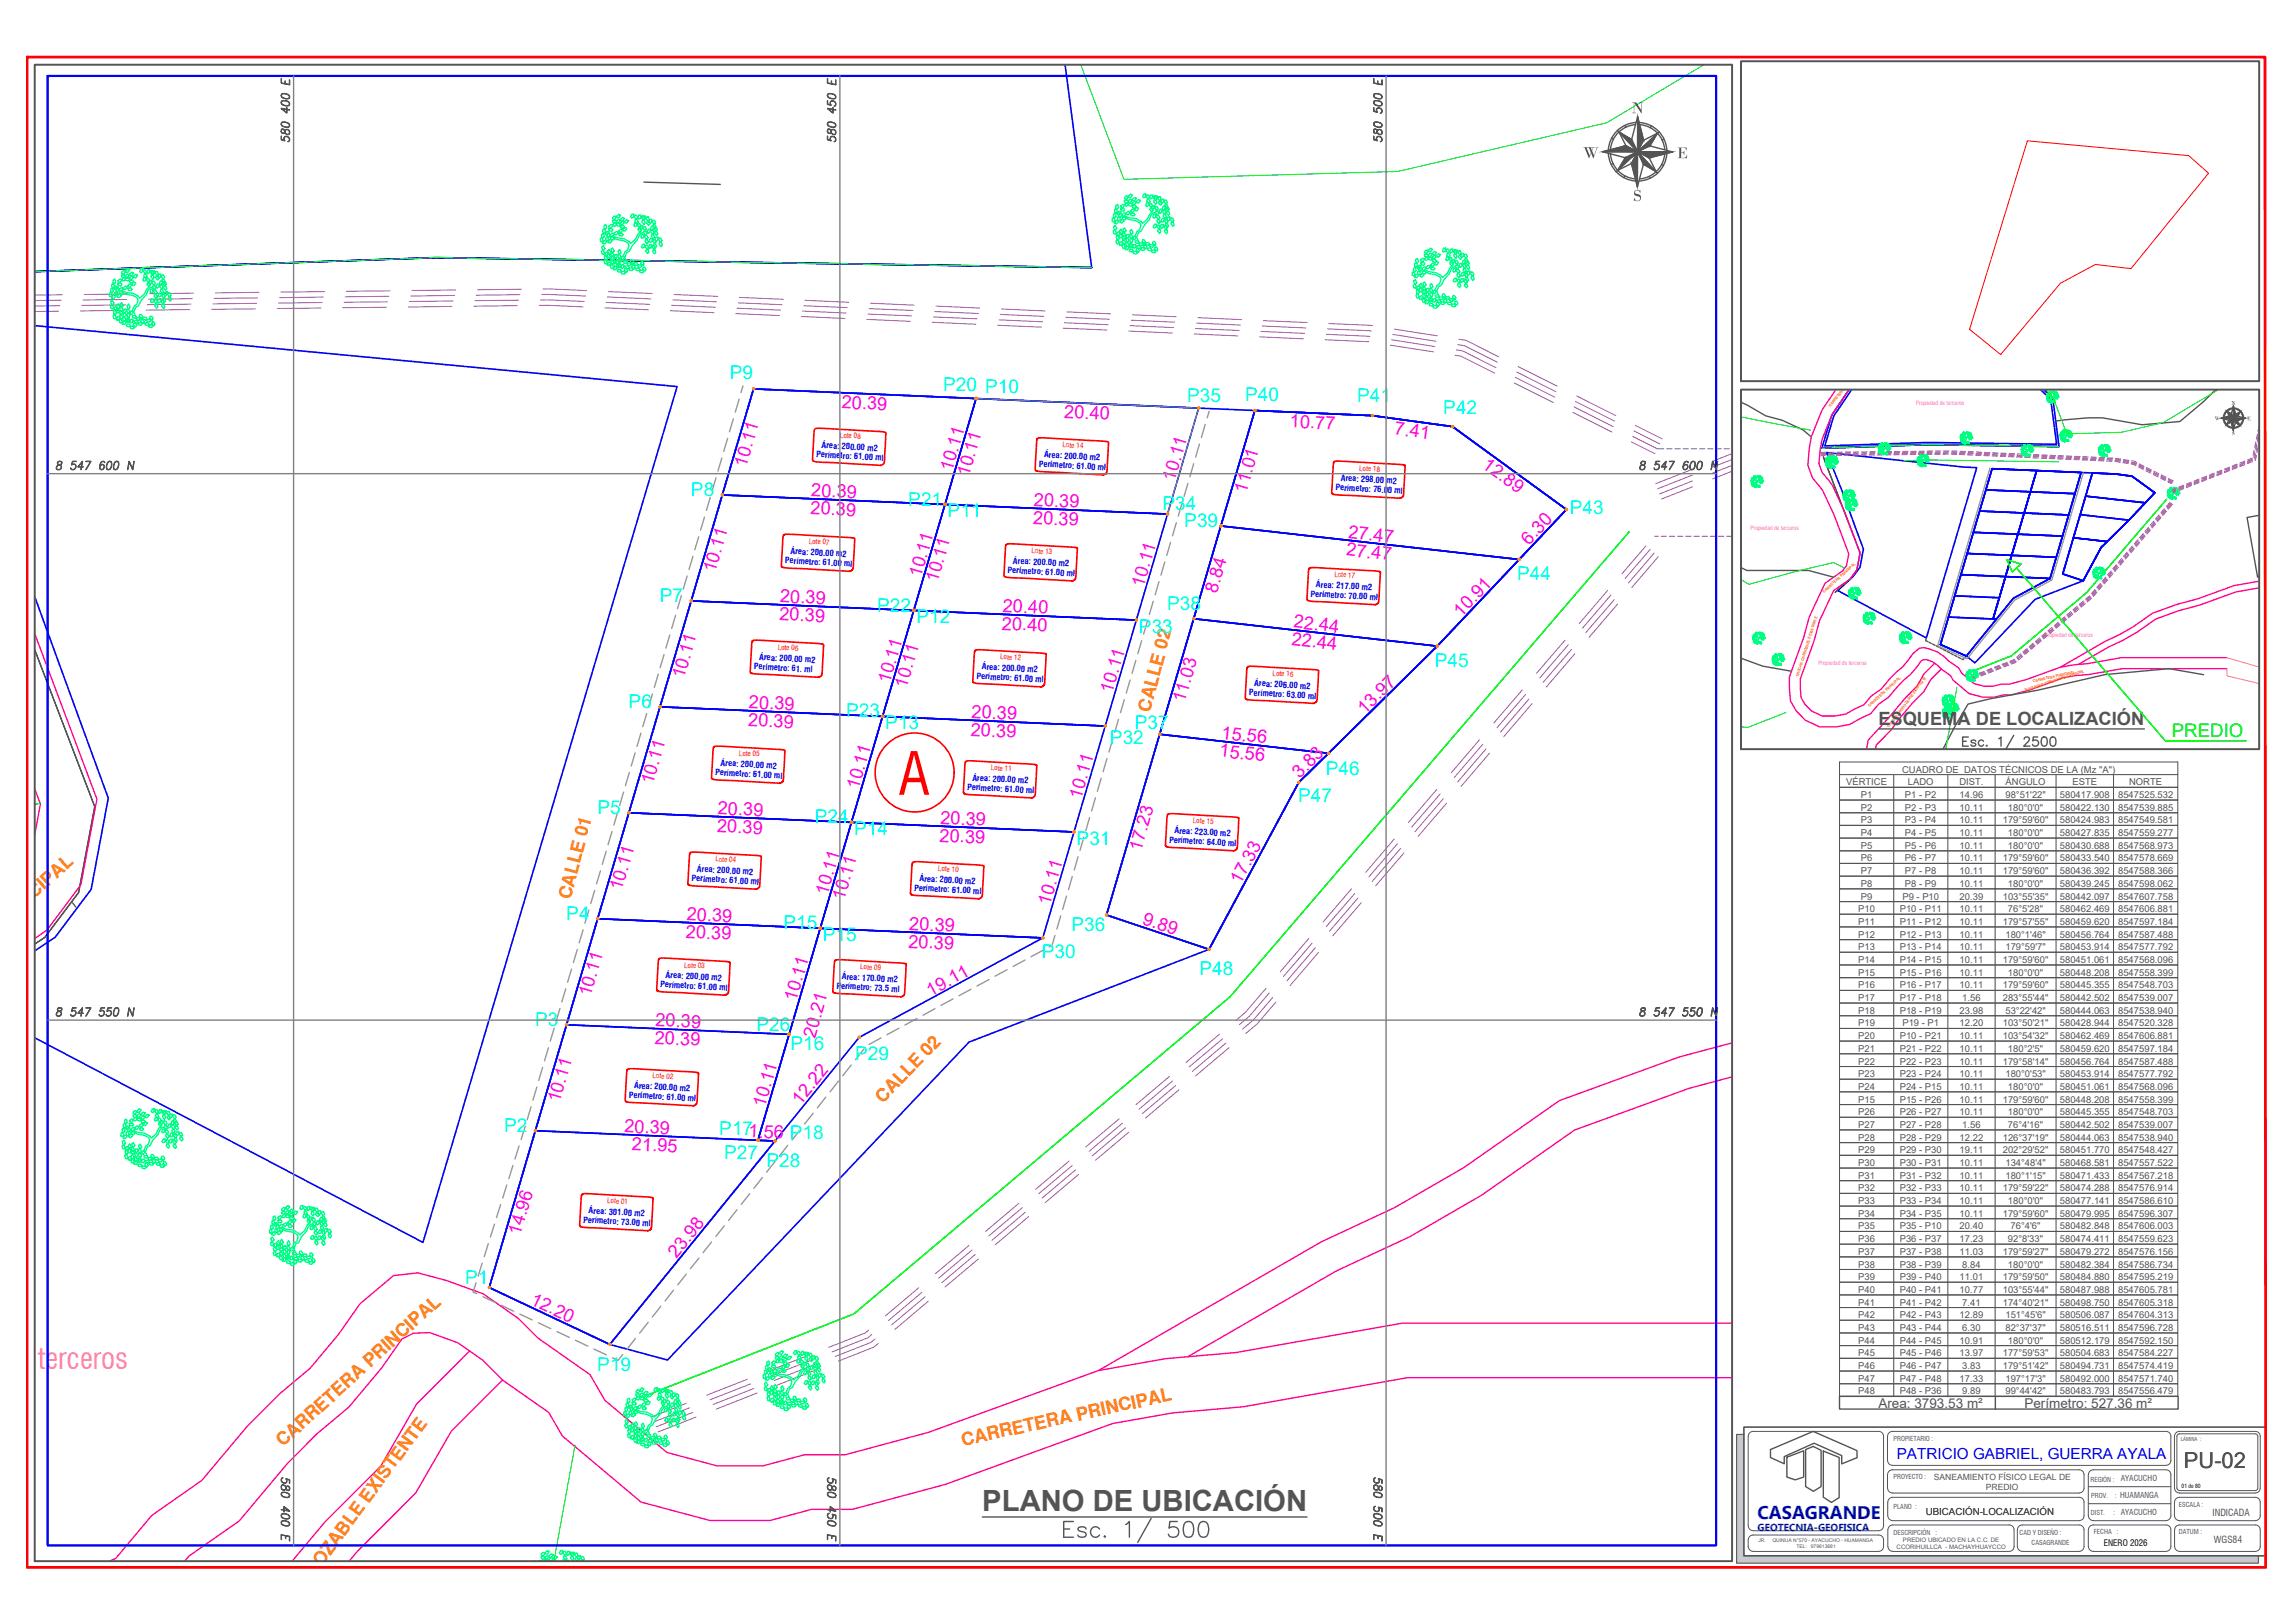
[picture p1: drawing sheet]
<svg xmlns="http://www.w3.org/2000/svg" width="420mm" height="297mm" viewBox="0 0 420 297" stroke-linecap="round" stroke-linejoin="round" font-family="sans-serif">
<defs><g id="words">
<text font-size="10.6" fill="#f00" x="164.4" y="145.5">A</text>
<text font-size="5.4" fill="#545454" x="179.8" y="276.5">PLANO DE UBICACIÓN</text>
<text font-size="5.3" fill="#ff7f9f" x=".8" y="250.6">de terceros</text>
<text font-size="4" x="399.8" y="268.7">PU-02</text>
<g font-size="3.6" fill="#545454">
<text x="298.7" y="20.7">N</text>
<text x="289.8" y="28.9">W</text>
<text x="307" y="28.9">E</text>
<text x="299" y="36.8">S</text>
</g>
<g font-size="3.5" fill="#0ff">
<text x="133.6" y="69.4">P9</text>
<text x="172.7" y="71.5">P20 P10</text>
<text x="217.3" y="73.6">P35</text>
<text x="227.9" y="73.3">P40</text>
<text x="248.5" y="73.6">P41</text>
<text x="264.2" y="75.8">P42</text>
<text x="126.5" y="90.8">P8</text>
<text x="166.3" y="92.5">P21</text>
<text x="173.5" y="94.6">P11</text>
<text x="212.8" y="93.4">P34</text>
<text x="287.4" y="94.1">P43</text>
<text x="216.8" y="96.4">P39</text>
<text x="277.7" y="106.2">P44</text>
<text x="120.8" y="110.2">P7</text>
<text x="160.6" y="111.9">P22</text>
<text x="213.7" y="111.6">P38</text>
<text x="167.8" y="114">P12</text>
<text x="208.5" y="115.8">P33</text>
<text x="262.7" y="122.1">P45</text>
<text x="115.1" y="129.6">P6</text>
<text x="154.9" y="131.3">P23</text>
<text x="162.1" y="133.4">P13</text>
<text x="203.2" y="136.1">P32</text>
<text x="207.8" y="133.4">P37</text>
<text x="242.7" y="141.8">P46</text>
<text x="109.4" y="148.9">P5</text>
<text x="237.6" y="146.7">P47</text>
<text x="149.2" y="150.7">P24</text>
<text x="156.4" y="152.8">P14</text>
<text x="197.1" y="154.6">P31</text>
<text x="103.7" y="168.3">P4</text>
<text x="143.5" y="170.1">P15</text>
<text x="150.7" y="172.2">P15</text>
<text x="196.1" y="170.4">P36</text>
<text x="190.7" y="175.3">P30</text>
<text x="219.6" y="178.5">P48</text>
<text x="98" y="187.7">P3</text>
<text x="138.5" y="188.8">P26</text>
<text x="144.7" y="192.2">P16</text>
<text x="156.6" y="194">P29</text>
<text x="92.3" y="207.1">P2</text>
<text x="131.7" y="207.8">P17</text>
<text x="144.6" y="208.5">P18</text>
<text x="132.6" y="212.1">P27</text>
<text x="140.3" y="213.5">P28</text>
<text x="85.2" y="235">P1</text>
<text x="109.4" y="251">P19</text>
</g>
<g font-size="3.4" fill="#f0f">
<text x="154" y="74.7" transform="rotate(2 154 74.7)">20.39</text>
<text x="194.8" y="76.4" transform="rotate(2 194.8 76.4)">20.40</text>
<text x="236.1" y="78.2" transform="rotate(2 236.1 78.2)">10.77</text>
<text x="255.2" y="79.5" transform="rotate(8 255.2 79.5)">7.41</text>
<text x="136.6" y="85.6" transform="rotate(-74 136.6 85.6)">10.11</text>
<text x="174.3" y="86.4" transform="rotate(-74 174.3 86.4)">10.11</text>
<text x="177.4" y="87.3" transform="rotate(-74 177.4 87.3)">10.11</text>
<text x="215" y="88.2" transform="rotate(-74 215 88.2)">10.11</text>
<text x="271.2" y="85.4" transform="rotate(36 271.2 85.4)">12.89</text>
<text x="148.3" y="94.1" transform="rotate(2 148.3 94.1)">20.39</text>
<text x="148.5" y="90.8" transform="rotate(2 148.5 90.8)">20.39</text>
<text x="189.1" y="95.8" transform="rotate(2 189.1 95.8)">20.39</text>
<text x="189.2" y="92.6" transform="rotate(3 189.2 92.6)">20.39</text>
<text x="228.1" y="90.4" transform="rotate(-74 228.1 90.4)">11.01</text>
<text x="246.4" y="101.7" transform="rotate(7 246.4 101.7)">27.47</text>
<text x="246.7" y="98.4" transform="rotate(6 246.7 98.4)">27.47</text>
<text x="279.9" y="99.9" transform="rotate(-47 279.9 99.9)">6.30</text>
<text x="130.9" y="105" transform="rotate(-74 130.9 105)">10.11</text>
<text x="168.6" y="105.8" transform="rotate(-74 168.6 105.8)">10.11</text>
<text x="171.6" y="106.7" transform="rotate(-74 171.6 106.7)">10.11</text>
<text x="209.3" y="107.6" transform="rotate(-74 209.3 107.6)">10.11</text>
<text x="142.6" y="113.5" transform="rotate(2 142.6 113.5)">20.39</text>
<text x="142.8" y="110.2" transform="rotate(2 142.8 110.2)">20.39</text>
<text x="183.5" y="112" transform="rotate(2 183.5 112)">20.40</text>
<text x="222.8" y="108.6" transform="rotate(-73 222.8 108.6)">8.84</text>
<text x="267.5" y="113" transform="rotate(-47 267.5 113)">10.91</text>
<text x="183.4" y="115.2" transform="rotate(2 183.4 115.2)">20.40</text>
<text x="236.4" y="118.1" transform="rotate(6 236.4 118.1)">22.44</text>
<text x="236.7" y="114.8" transform="rotate(7 236.7 114.8)">22.44</text>
<text x="125.2" y="124.3" transform="rotate(-74 125.2 124.3)">10.11</text>
<text x="162.9" y="125.2" transform="rotate(-74 162.9 125.2)">10.11</text>
<text x="137.1" y="129.6" transform="rotate(2 137.1 129.6)">20.39</text>
<text x="166" y="126.1" transform="rotate(-74 166 126.1)">10.11</text>
<text x="177.8" y="131.4" transform="rotate(2 177.8 131.4)">20.39</text>
<text x="203.6" y="127" transform="rotate(-74 203.6 127)">10.11</text>
<text x="216.9" y="128.7" transform="rotate(-74 216.9 128.7)">11.03</text>
<text x="249.8" y="130.8" transform="rotate(-44 249.8 130.8)">13.97</text>
<text x="136.9" y="132.9" transform="rotate(2 136.9 132.9)">20.39</text>
<text x="177.7" y="134.6" transform="rotate(2 177.7 134.6)">20.39</text>
<text x="223.5" y="135.2" transform="rotate(6 223.5 135.2)">15.56</text>
<text x="119.5" y="143.8" transform="rotate(-74 119.5 143.8)">10.11</text>
<text x="223.2" y="138.4" transform="rotate(6 223.2 138.4)">15.56</text>
<text x="237.9" y="142.6" transform="rotate(-44 237.9 142.6)">3.83</text>
<text x="131.3" y="149" transform="rotate(2 131.3 149)">20.39</text>
<text x="157.2" y="144.6" transform="rotate(-74 157.2 144.6)">10.11</text>
<text x="197.9" y="146.4" transform="rotate(-74 197.9 146.4)">10.11</text>
<text x="131.2" y="152.3" transform="rotate(3 131.2 152.3)">20.39</text>
<text x="172" y="154" transform="rotate(2 172 154)">20.39</text>
<text x="172.1" y="150.8" transform="rotate(2 172.1 150.8)">20.39</text>
<text x="208.9" y="155.8" transform="rotate(-74 208.9 155.8)">17.23</text>
<text x="113.8" y="163.1" transform="rotate(-74 113.8 163.1)">10.11</text>
<text x="151.5" y="164" transform="rotate(-74 151.5 164)">10.11</text>
<text x="154.5" y="164.9" transform="rotate(-74 154.5 164.9)">10.11</text>
<text x="192.2" y="165.7" transform="rotate(-74 192.2 165.7)">10.11</text>
<text x="227.1" y="162" transform="rotate(-62 227.1 162)">17.33</text>
<text x="125.5" y="171.7" transform="rotate(2 125.5 171.7)">20.39</text>
<text x="125.7" y="168.4" transform="rotate(3 125.7 168.4)">20.39</text>
<text x="166.3" y="173.4" transform="rotate(2 166.3 173.4)">20.39</text>
<text x="166.4" y="170.2" transform="rotate(2 166.4 170.2)">20.39</text>
<text x="209" y="169.1" transform="rotate(19 209 169.1)">9.89</text>
<text x="108.1" y="182.5" transform="rotate(-74 108.1 182.5)">10.11</text>
<text x="145.8" y="183.4" transform="rotate(-74 145.8 183.4)">10.11</text>
<text x="170.4" y="182.4" transform="rotate(-28 170.4 182.4)">19.11</text>
<text x="119.8" y="191" transform="rotate(2 119.8 191)">20.39</text>
<text x="119.9" y="187.8" transform="rotate(2 119.9 187.8)">20.39</text>
<text x="149.2" y="190.1" transform="rotate(-74 149.2 190.1)">20.21</text>
<text x="102.4" y="201.9" transform="rotate(-74 102.4 201.9)">10.11</text>
<text x="140" y="202.8" transform="rotate(-74 140 202.8)">10.11</text>
<text x="146.5" y="202.4" transform="rotate(-51 146.5 202.4)">12.22</text>
<text x="114.2" y="207.2" transform="rotate(2 114.2 207.2)">20.39</text>
<text x="137" y="208.1" transform="rotate(3 137 208.1)">1.56</text>
<text x="115.6" y="210.5" transform="rotate(2 115.6 210.5)">21.95</text>
<text x="95.3" y="226.2" transform="rotate(-74 95.3 226.2)">14.96</text>
<text x="123.8" y="230.4" transform="rotate(-51 123.8 230.4)">23.98</text>
<text x="96.9" y="238.6" transform="rotate(25 96.9 238.6)">12.20</text>
</g>
<text font-size="3.4" fill="#0f0" x="397.6" y="134.9">PREDIO</text>
<text font-size="3.4" fill="#002595" x="321.7" y="278">CASAGRANDE</text>
<g font-size="3.3" fill="#ff7f00">
<text x="210.5" y="130.5" transform="rotate(-75 210.5 130.5)">CALLE 02</text>
<text x="104.4" y="164.7" transform="rotate(-75 104.4 164.7)">CALLE 01</text>
<text x=".5" y="169.9" transform="rotate(-42 .5 169.9)">PRINCIPAL</text>
<text x="161.6" y="202" transform="rotate(-46 161.6 202)">CALLE 02</text>
<text x="51.8" y="264.9" transform="rotate(-42 51.8 264.9)">CARRETERA PRINCIPAL</text>
<text x="176.2" y="264.6" transform="rotate(-12 176.2 264.6)">CARRETERA PRINCIPAL</text>
<text x="51.3" y="297.1" transform="rotate(-54 51.3 297.1)">A CARROZABLE EXISTENTE</text>
</g>
<text font-size="3.3" fill="#545454" x="343.9" y="132.7">ESQUEMA DE LOCALIZACIÓN</text>
<text font-size="2.8" fill="#00f" x="347.2" y="266.9">PATRICIO GABRIEL, GUERRA AYALA</text>
<g font-size="2.5" fill="#545454">
<text x="343.9" y="257.6">Area: 3793.53 m²</text>
<text x="370.6" y="257.6">Perímetro: 527.36 m²</text>
</g>
<text font-size="1.9" fill="#002595" x="321.8" y="280.1">GEOTECNIA-GEOFISICA</text>
<text font-size="1.8" x="352.6" y="277.3">UBICACIÓN-LOCALIZACIÓN</text>
<g font-size="1.8" fill="#545454">
<text x="405.1" y="277.4">INDICADA</text>
<text x="405.3" y="282.4">WGS84</text>
</g>
<g font-size="1.7" fill="#545454">
<text x="338" y="143.7">VÉRTICE</text>
<text x="348.2" y="141.4">CUADRO DE DATOS TÉCNICOS DE LA (Mz &quot;A&quot;)</text>
<text x="349.3" y="143.7">LADO</text>
<text x="358.7" y="143.7">DIST.</text>
<text x="367.2" y="143.7">ÁNGULO</text>
<text x="379.4" y="143.7">ESTE</text>
<text x="389.8" y="143.7">NORTE</text>
<text x="340.7" y="146.1">P1</text>
<text x="340.7" y="148.4">P2</text>
<text x="348.7" y="146.1">P1 - P2</text>
<text x="348.7" y="148.4">P2 - P3</text>
<text x="358.8" y="146.1">14.96</text>
<text x="358.8" y="148.4">10.11</text>
<text x="367.1" y="146.1">98°51'22&quot;</text>
<text x="367.6" y="148.4">180°0'0&quot;</text>
<text x="377.1" y="146.1">580417.908</text>
<text x="377.1" y="148.4">580422.130</text>
<text x="387.8" y="146.1">8547525.532</text>
<text x="387.8" y="148.4">8547539.885</text>
<text x="340.7" y="150.7">P3</text>
<text x="340.7" y="153">P4</text>
<text x="340.7" y="155.3">P5</text>
<text x="348.7" y="150.7">P3 - P4</text>
<text x="348.7" y="153">P4 - P5</text>
<text x="348.7" y="155.3">P5 - P6</text>
<text x="358.8" y="150.7">10.11</text>
<text x="358.8" y="153">10.11</text>
<text x="358.8" y="155.3">10.11</text>
<text x="366.7" y="150.7">179°59'60&quot;</text>
<text x="367.6" y="153">180°0'0&quot;</text>
<text x="367.6" y="155.3">180°0'0&quot;</text>
<text x="377.1" y="150.7">580424.983</text>
<text x="377.1" y="153">580427.835</text>
<text x="377.1" y="155.3">580430.688</text>
<text x="387.8" y="150.7">8547549.581</text>
<text x="387.8" y="153">8547559.277</text>
<text x="387.8" y="155.3">8547568.973</text>
<text x="340.7" y="157.7">P6</text>
<text x="340.7" y="160">P7</text>
<text x="348.7" y="157.7">P6 - P7</text>
<text x="348.7" y="160">P7 - P8</text>
<text x="358.8" y="157.7">10.11</text>
<text x="358.8" y="160">10.11</text>
<text x="366.7" y="157.7">179°59'60&quot;</text>
<text x="366.7" y="160">179°59'60&quot;</text>
<text x="377.1" y="157.7">580433.540</text>
<text x="377.1" y="160">580436.392</text>
<text x="387.8" y="157.7">8547578.669</text>
<text x="387.8" y="160">8547588.366</text>
<text x="340.2" y="167">P10</text>
<text x="340.7" y="162.3">P8</text>
<text x="340.7" y="164.6">P9</text>
<text x="347.8" y="167">P10 - P11</text>
<text x="348.3" y="164.6">P9 - P10</text>
<text x="348.7" y="162.3">P8 - P9</text>
<text x="358.8" y="162.3">10.11</text>
<text x="358.8" y="164.6">20.39</text>
<text x="358.8" y="167">10.11</text>
<text x="366.7" y="164.6">103°55'35&quot;</text>
<text x="367.6" y="162.3">180°0'0&quot;</text>
<text x="367.6" y="167">76°5'28&quot;</text>
<text x="377.1" y="162.3">580439.245</text>
<text x="377.1" y="164.6">580442.097</text>
<text x="377.1" y="167">580462.469</text>
<text x="387.8" y="162.3">8547598.062</text>
<text x="387.8" y="164.6">8547607.758</text>
<text x="387.8" y="167">8547606.881</text>
<text x="340.2" y="169.3">P11</text>
<text x="340.2" y="171.6">P12</text>
<text x="340.2" y="173.9">P13</text>
<text x="347.8" y="169.3">P11 - P12</text>
<text x="347.8" y="171.6">P12 - P13</text>
<text x="347.8" y="173.9">P13 - P14</text>
<text x="358.8" y="169.3">10.11</text>
<text x="358.8" y="171.6">10.11</text>
<text x="358.8" y="173.9">10.11</text>
<text x="366.7" y="169.3">179°57'55&quot;</text>
<text x="367.1" y="171.6">180°1'46&quot;</text>
<text x="367.1" y="173.9">179°59'7&quot;</text>
<text x="377.1" y="169.3">580459.620</text>
<text x="377.1" y="171.6">580456.764</text>
<text x="377.1" y="173.9">580453.914</text>
<text x="387.8" y="169.3">8547597.184</text>
<text x="387.8" y="171.6">8547587.488</text>
<text x="387.8" y="173.9">8547577.792</text>
<text x="340.2" y="176.2">P14</text>
<text x="340.2" y="178.6">P15</text>
<text x="347.8" y="176.2">P14 - P15</text>
<text x="347.8" y="178.6">P15 - P16</text>
<text x="358.8" y="176.2">10.11</text>
<text x="358.8" y="178.6">10.11</text>
<text x="366.7" y="176.2">179°59'60&quot;</text>
<text x="367.6" y="178.6">180°0'0&quot;</text>
<text x="377.1" y="176.2">580451.061</text>
<text x="377.1" y="178.6">580448.208</text>
<text x="387.8" y="176.2">8547568.096</text>
<text x="387.8" y="178.6">8547558.399</text>
<text x="340.2" y="180.9">P16</text>
<text x="340.2" y="183.2">P17</text>
<text x="340.2" y="185.5">P18</text>
<text x="347.8" y="180.9">P16 - P17</text>
<text x="347.8" y="183.2">P17 - P18</text>
<text x="347.8" y="185.5">P18 - P19</text>
<text x="358.8" y="180.9">10.11</text>
<text x="358.8" y="185.5">23.98</text>
<text x="359.2" y="183.2">1.56</text>
<text x="366.7" y="180.9">179°59'60&quot;</text>
<text x="366.7" y="183.2">283°55'44&quot;</text>
<text x="367.1" y="185.5">53°22'42&quot;</text>
<text x="377.1" y="180.9">580445.355</text>
<text x="377.1" y="183.2">580442.502</text>
<text x="377.1" y="185.5">580444.063</text>
<text x="387.8" y="180.9">8547548.703</text>
<text x="387.8" y="183.2">8547539.007</text>
<text x="387.8" y="185.5">8547538.940</text>
<text x="340.2" y="187.8">P19</text>
<text x="340.2" y="190.2">P20</text>
<text x="347.8" y="190.2">P10 - P21</text>
<text x="348.3" y="187.8">P19 - P1</text>
<text x="358.8" y="187.8">12.20</text>
<text x="358.8" y="190.2">10.11</text>
<text x="366.7" y="187.8">103°50'21&quot;</text>
<text x="366.7" y="190.2">103°54'32&quot;</text>
<text x="377.1" y="187.8">580428.944</text>
<text x="377.1" y="190.2">580462.469</text>
<text x="387.8" y="187.8">8547520.328</text>
<text x="387.8" y="190.2">8547606.881</text>
<text x="340.2" y="192.5">P21</text>
<text x="340.2" y="194.8">P22</text>
<text x="340.2" y="197.1">P23</text>
<text x="347.8" y="192.5">P21 - P22</text>
<text x="347.8" y="194.8">P22 - P23</text>
<text x="347.8" y="197.1">P23 - P24</text>
<text x="358.8" y="192.5">10.11</text>
<text x="358.8" y="194.8">10.11</text>
<text x="358.8" y="197.1">10.11</text>
<text x="366.7" y="194.8">179°58'14&quot;</text>
<text x="367.1" y="197.1">180°0'53&quot;</text>
<text x="367.6" y="192.5">180°2'5&quot;</text>
<text x="377.1" y="192.5">580459.620</text>
<text x="377.1" y="194.8">580456.764</text>
<text x="377.1" y="197.1">580453.914</text>
<text x="387.8" y="192.5">8547597.184</text>
<text x="387.8" y="194.8">8547587.488</text>
<text x="387.8" y="197.1">8547577.792</text>
<text x="340.2" y="199.5">P24</text>
<text x="340.2" y="201.8">P15</text>
<text x="347.8" y="199.5">P24 - P15</text>
<text x="347.8" y="201.8">P15 - P26</text>
<text x="358.8" y="199.5">10.11</text>
<text x="358.8" y="201.8">10.11</text>
<text x="366.7" y="201.8">179°59'60&quot;</text>
<text x="367.6" y="199.5">180°0'0&quot;</text>
<text x="377.1" y="199.5">580451.061</text>
<text x="377.1" y="201.8">580448.208</text>
<text x="387.8" y="199.5">8547568.096</text>
<text x="387.8" y="201.8">8547558.399</text>
<text x="340.2" y="204.1">P26</text>
<text x="340.2" y="206.4">P27</text>
<text x="340.2" y="208.8">P28</text>
<text x="347.8" y="204.1">P26 - P27</text>
<text x="347.8" y="206.4">P27 - P28</text>
<text x="347.8" y="208.8">P28 - P29</text>
<text x="358.8" y="204.1">10.11</text>
<text x="358.8" y="208.8">12.22</text>
<text x="359.2" y="206.4">1.56</text>
<text x="366.7" y="208.8">126°37'19&quot;</text>
<text x="367.6" y="204.1">180°0'0&quot;</text>
<text x="367.6" y="206.4">76°4'16&quot;</text>
<text x="377.1" y="204.1">580445.355</text>
<text x="377.1" y="206.4">580442.502</text>
<text x="377.1" y="208.8">580444.063</text>
<text x="387.8" y="204.1">8547548.703</text>
<text x="387.8" y="206.4">8547539.007</text>
<text x="387.8" y="208.8">8547538.940</text>
<text x="340.2" y="211.1">P29</text>
<text x="340.2" y="213.4">P30</text>
<text x="340.2" y="215.7">P31</text>
<text x="347.8" y="211.1">P29 - P30</text>
<text x="347.8" y="213.4">P30 - P31</text>
<text x="347.8" y="215.7">P31 - P32</text>
<text x="358.8" y="211.1">19.11</text>
<text x="358.8" y="213.4">10.11</text>
<text x="358.8" y="215.7">10.11</text>
<text x="366.7" y="211.1">202°29'52&quot;</text>
<text x="367.1" y="213.4">134°48'4&quot;</text>
<text x="367.1" y="215.7">180°1'15&quot;</text>
<text x="377.1" y="211.1">580451.770</text>
<text x="377.1" y="213.4">580468.581</text>
<text x="377.1" y="215.7">580471.433</text>
<text x="387.8" y="211.1">8547548.427</text>
<text x="387.8" y="213.4">8547557.522</text>
<text x="387.8" y="215.7">8547567.218</text>
<text x="340.2" y="218.1">P32</text>
<text x="340.2" y="220.4">P33</text>
<text x="347.8" y="218.1">P32 - P33</text>
<text x="347.8" y="220.4">P33 - P34</text>
<text x="358.8" y="218.1">10.11</text>
<text x="358.8" y="220.4">10.11</text>
<text x="366.7" y="218.1">179°59'22&quot;</text>
<text x="367.6" y="220.4">180°0'0&quot;</text>
<text x="377.1" y="218.1">580474.288</text>
<text x="377.1" y="220.4">580477.141</text>
<text x="387.8" y="218.1">8547576.914</text>
<text x="387.8" y="220.4">8547586.610</text>
<text x="340.2" y="222.7">P34</text>
<text x="340.2" y="225">P35</text>
<text x="340.2" y="227.3">P36</text>
<text x="347.8" y="222.7">P34 - P35</text>
<text x="347.8" y="225">P35 - P10</text>
<text x="347.8" y="227.3">P36 - P37</text>
<text x="358.8" y="222.7">10.11</text>
<text x="358.8" y="225">20.40</text>
<text x="358.8" y="227.3">17.23</text>
<text x="366.7" y="222.7">179°59'60&quot;</text>
<text x="367.6" y="227.3">92°8'33&quot;</text>
<text x="368.1" y="225">76°4'6&quot;</text>
<text x="377.1" y="222.7">580479.995</text>
<text x="377.1" y="225">580482.848</text>
<text x="377.1" y="227.3">580474.411</text>
<text x="387.8" y="222.7">8547596.307</text>
<text x="387.8" y="225">8547606.003</text>
<text x="387.8" y="227.3">8547559.623</text>
<text x="340.2" y="229.7">P37</text>
<text x="340.2" y="232">P38</text>
<text x="347.8" y="229.7">P37 - P38</text>
<text x="347.8" y="232">P38 - P39</text>
<text x="358.8" y="229.7">11.03</text>
<text x="359.2" y="232">8.84</text>
<text x="366.7" y="229.7">179°59'27&quot;</text>
<text x="367.6" y="232">180°0'0&quot;</text>
<text x="377.1" y="229.7">580479.272</text>
<text x="377.1" y="232">580482.384</text>
<text x="387.8" y="229.7">8547576.156</text>
<text x="387.8" y="232">8547586.734</text>
<text x="340.2" y="234.3">P39</text>
<text x="340.2" y="236.6">P40</text>
<text x="340.2" y="238.9">P41</text>
<text x="347.8" y="234.3">P39 - P40</text>
<text x="347.8" y="236.6">P40 - P41</text>
<text x="347.8" y="238.9">P41 - P42</text>
<text x="358.8" y="234.3">11.01</text>
<text x="358.8" y="236.6">10.77</text>
<text x="359.2" y="238.9">7.41</text>
<text x="366.7" y="234.3">179°59'50&quot;</text>
<text x="366.7" y="236.6">103°55'44&quot;</text>
<text x="366.7" y="238.9">174°40'21&quot;</text>
<text x="377.1" y="234.3">580484.880</text>
<text x="377.1" y="236.6">580487.988</text>
<text x="377.1" y="238.9">580498.750</text>
<text x="387.8" y="234.3">8547595.219</text>
<text x="387.8" y="236.6">8547605.781</text>
<text x="387.8" y="238.9">8547605.318</text>
<text x="340.2" y="241.3">P42</text>
<text x="340.2" y="243.6">P43</text>
<text x="340.2" y="245.9">P44</text>
<text x="347.8" y="241.3">P42 - P43</text>
<text x="347.8" y="243.6">P43 - P44</text>
<text x="347.8" y="245.9">P44 - P45</text>
<text x="358.8" y="241.3">12.89</text>
<text x="358.8" y="245.9">10.91</text>
<text x="359.2" y="243.6">6.30</text>
<text x="367.1" y="241.3">151°45'6&quot;</text>
<text x="367.1" y="243.6">82°37'37&quot;</text>
<text x="367.6" y="245.9">180°0'0&quot;</text>
<text x="377.1" y="241.3">580506.087</text>
<text x="377.1" y="243.6">580516.511</text>
<text x="377.1" y="245.9">580512.179</text>
<text x="387.8" y="241.3">8547604.313</text>
<text x="387.8" y="243.6">8547596.728</text>
<text x="387.8" y="245.9">8547592.150</text>
<text x="340.2" y="248.2">P45</text>
<text x="340.2" y="250.6">P46</text>
<text x="347.8" y="248.2">P45 - P46</text>
<text x="347.8" y="250.6">P46 - P47</text>
<text x="358.8" y="248.2">13.97</text>
<text x="359.2" y="250.6">3.83</text>
<text x="366.7" y="248.2">177°59'53&quot;</text>
<text x="366.7" y="250.6">179°51'42&quot;</text>
<text x="377.1" y="248.2">580504.683</text>
<text x="377.1" y="250.6">580494.731</text>
<text x="387.8" y="248.2">8547584.227</text>
<text x="387.8" y="250.6">8547574.419</text>
<text x="340.2" y="252.9">P47</text>
<text x="340.2" y="255.2">P48</text>
<text x="347.8" y="252.9">P47 - P48</text>
<text x="347.8" y="255.2">P48 - P36</text>
<text x="358.8" y="252.9">17.33</text>
<text x="359.2" y="255.2">9.89</text>
<text x="367.1" y="252.9">197°17'3&quot;</text>
<text x="367.1" y="255.2">99°44'42&quot;</text>
<text x="377.1" y="252.9">580492.000</text>
<text x="377.1" y="255.2">580483.793</text>
<text x="387.8" y="252.9">8547571.740</text>
<text x="387.8" y="255.2">8547556.479</text>
</g>
<g font-size="1.6" fill="#00f">
<text x="149.4" y="83.7" transform="rotate(3 149.4 83.7)">Perímetro: 61.00 ml</text>
<text x="150.4" y="82" transform="rotate(3 150.4 82)">Área: 200.00 m2</text>
<text x="191.1" y="83.7" transform="rotate(3 191.1 83.7)">Área: 200.00 m2</text>
<text x="190.2" y="85.4" transform="rotate(3 190.2 85.4)">Perímetro: 61.00 ml</text>
<text x="244.5" y="89.7" transform="rotate(3 244.5 89.7)">Perímetro: 76.00 ml</text>
<text x="245.4" y="88" transform="rotate(3 245.4 88)">Área: 298.00 m2</text>
<text x="144.7" y="101.4" transform="rotate(3 144.7 101.4)">Área: 200.00 m2</text>
<text x="143.7" y="103.1" transform="rotate(3 143.7 103.1)">Perímetro: 61.00 ml</text>
<text x="184.5" y="104.8" transform="rotate(3 184.5 104.8)">Perímetro: 61.00 ml</text>
<text x="185.4" y="103.1" transform="rotate(3 185.4 103.1)">Área: 200.00 m2</text>
<text x="240.9" y="107.5" transform="rotate(3 240.9 107.5)">Área: 217.00 m2</text>
<text x="239.9" y="109.2" transform="rotate(3 239.9 109.2)">Perímetro: 70.00 ml</text>
<text x="138" y="122.5" transform="rotate(3 138 122.5)">Perímetro: 61. ml</text>
<text x="139" y="120.8" transform="rotate(3 139 120.8)">Área: 200.00 m2</text>
<text x="178.8" y="124.2" transform="rotate(3 178.8 124.2)">Perímetro: 61.00 ml</text>
<text x="179.7" y="122.5" transform="rotate(3 179.7 122.5)">Área: 200.00 m2</text>
<text x="229.6" y="125.6" transform="rotate(3 229.6 125.6)">Área: 206.00 m2</text>
<text x="228.6" y="127.2" transform="rotate(3 228.6 127.2)">Perímetro: 63.00 ml</text>
<text x="130.9" y="141.9" transform="rotate(3 130.9 141.9)">Perímetro: 61.00 ml</text>
<text x="131.9" y="140.2" transform="rotate(3 131.9 140.2)">Área: 200.00 m2</text>
<text x="178" y="142.8" transform="rotate(3 178 142.8)">Área: 200.00 m2</text>
<text x="177" y="144.5" transform="rotate(3 177 144.5)">Perímetro: 61.00 ml</text>
<text x="214" y="154.2" transform="rotate(3 214 154.2)">Perímetro: 64.00 ml</text>
<text x="215" y="152.5" transform="rotate(3 215 152.5)">Área: 223.00 m2</text>
<text x="126.6" y="161.2" transform="rotate(3 126.6 161.2)">Perímetro: 61.00 ml</text>
<text x="127.6" y="159.5" transform="rotate(3 127.6 159.5)">Área: 200.00 m2</text>
<text x="168.3" y="161.3" transform="rotate(3 168.3 161.3)">Área: 200.00 m2</text>
<text x="167.4" y="163" transform="rotate(3 167.4 163)">Perímetro: 61.00 ml</text>
<text x="121.9" y="179" transform="rotate(3 121.9 179)">Área: 200.00 m2</text>
<text x="154.1" y="179.3" transform="rotate(3 154.1 179.3)">Área: 170.00 m2</text>
<text x="120.9" y="180.7" transform="rotate(3 120.9 180.7)">Perímetro: 61.00 ml</text>
<text x="153.1" y="180.9" transform="rotate(3 153.1 180.9)">Perímetro: 73.5 ml</text>
<text x="115.1" y="200.9" transform="rotate(3 115.1 200.9)">Perímetro: 61.00 ml</text>
<text x="116.1" y="199.2" transform="rotate(3 116.1 199.2)">Área: 200.00 m2</text>
<text x="106.8" y="223.8" transform="rotate(3 106.8 223.8)">Perímetro: 73.00 ml</text>
<text x="107.8" y="222.1" transform="rotate(3 107.8 222.1)">Área: 301.00 m2</text>
</g>
<g font-size="1.6" fill="#545454">
<text x="354" y="270.8">SANEAMIENTO FÍSICO LEGAL DE</text>
<text x="363.6" y="272.7">PREDIO</text>
</g>
<text font-size="1.6" x="385.2" y="283">ENERO 2026</text>
<g font-size="1.5" fill="#545454">
<text x="388.1" y="274.2">HUAMANGA</text>
<text x="388.2" y="271">AYACUCHO</text>
<text x="388.2" y="277.2">AYACUCHO</text>
</g>
<g font-size="1.3" fill="#f00">
<text x="153.8" y="80.1" transform="rotate(3 153.8 80.1)">Lote 08</text>
<text x="194.5" y="81.8" transform="rotate(3 194.5 81.8)">Lote 14</text>
<text x="248.8" y="86.1" transform="rotate(3 248.8 86.1)">Lote 18</text>
<text x="148.1" y="99.5" transform="rotate(3 148.1 99.5)">Lote 07</text>
<text x="188.8" y="101.3" transform="rotate(3 188.8 101.3)">Lote 13</text>
<text x="244.3" y="105.6" transform="rotate(3 244.3 105.6)">Lote 17</text>
<text x="142.4" y="118.9" transform="rotate(3 142.4 118.9)">Lote 06</text>
<text x="183.1" y="120.6" transform="rotate(3 183.1 120.6)">Lote 12</text>
<text x="233" y="123.6" transform="rotate(3 233 123.6)">Lote 16</text>
<text x="135.3" y="138.3" transform="rotate(3 135.3 138.3)">Lote 05</text>
<text x="181.4" y="141" transform="rotate(3 181.4 141)">Lote 11</text>
<text x="218.4" y="150.6" transform="rotate(3 218.4 150.6)">Lote 15</text>
<text x="131" y="157.7" transform="rotate(3 131 157.7)">Lote 04</text>
<text x="171.7" y="159.4" transform="rotate(3 171.7 159.4)">Lote 10</text>
<text x="125.3" y="177.1" transform="rotate(3 125.3 177.1)">Lote 03</text>
<text x="157.5" y="177.4" transform="rotate(3 157.5 177.4)">Lote 09</text>
<text x="119.5" y="197.3" transform="rotate(3 119.5 197.3)">Lote 02</text>
<text x="111.2" y="220.2" transform="rotate(3 111.2 220.2)">Lote 01</text>
</g>
<g font-size="1.2" fill="#545454">
<text x="405.4" y="76.9" transform="rotate(1 405.4 76.9)">W</text>
<text x="408.5" y="74.1">N</text>
<text x="411.4" y="76.9">E</text>
<text x="408.6" y="79.7">S</text>
<text x="346.7" y="263.8">PROPIETARIO :</text>
<text x="346.7" y="270.8">PROYECTO :</text>
<text x="382.7" y="271.2">REGIÓN :</text>
<text x="382.9" y="274.1">PROV.</text>
<text x="387.2" y="274.1">:</text>
<text x="398.9" y="275.8">ESCALA :</text>
<text x="346.7" y="281">DESCRIPCIÓN</text>
<text x="346.7" y="276.2">PLANO :</text>
<text x="354.3" y="281">:</text>
<text x="369.7" y="280.9">CAD Y DISEÑO :</text>
<text x="382.8" y="277.2">DIST.</text>
<text x="383.4" y="280.7">FECHA</text>
<text x="386.9" y="277.2">:</text>
<text x="387.5" y="280.7">:</text>
<text x="398.9" y="280.8">DATUM :</text>
<text x="371.9" y="282.8">CASAGRANDE</text>
</g>
<g font-size="1.1" fill="#ff7f9f">
<text x="350.8" y="74.2">Propiedad de terceros</text>
<text x="320.5" y="97">Propiedad de terceros</text>
<text x="374.3" y="116.5">Propiedad de terceros</text>
<text x="332.9" y="121.8">Propiedad de terceros</text>
</g>
<g font-size="1.1" fill="#545454">
<text x="347.2" y="283.4">CCORIHUILLCA - MACHAYHUAYCCO</text>
<text x="348.4" y="282.3">PREDIO UBICADO EN LA C.C. DE</text>
</g>
<text font-size="1" fill="#545454" x="399.2" y="263.7">LÁMINA :</text>
<text font-size="1" x="399.4" y="272.3">01 de 80</text>
<g font-size=".9" fill="#545454">
<text x="321.9" y="282.1">JR.</text>
<text x="324.5" y="282.1">QUINUA N°570 - AYACUCHO - HUAMANGA</text>
<text x="328.9" y="283.2">TEL:</text>
<text x="331.5" y="283.2">979613681</text>
</g>
<g font-size=".7" fill="#ff7f00">
<text x="335.1" y="74.6" transform="rotate(-52 335.1 74.6)">CARRETERA PRINCIPAL</text>
<text x="334" y="108.5" transform="rotate(-42 334 108.5)">CARRETERA PRINCIPAL</text>
<text x="329.2" y="123.9" transform="rotate(-72 329.2 123.9)">TROCHA CARROZABLE EXISTENTE</text>
<text x="372.2" y="124.9" transform="rotate(-12 372.2 124.9)">CARRETERA PRINCIPAL</text>
<text x="381.5" y="122.5" transform="rotate(162 381.5 122.5)">TROCHA CARROZABLE EXISTENTE</text>
<text x="342.2" y="129.4" transform="rotate(-42 342.2 129.4)">CARRETERA PRINCIPAL</text>
<text x="345.9" y="133.3" transform="rotate(-54 345.9 133.3)">TROCHA CARROZABLE EXISTENTE</text>
</g>
</g></defs>
<!-- layer: Primera Vivienda -->
<g fill="none" stroke="#00f" stroke-width=".3">
<path d="M195 11.9l4.9 37.1-120.1-1.8-73.4 2.5 73.4-2.5 120.1 1.8M6.4 59.6l117.6 11.2-46.6 156.6-71-37.5M138 71.2l40.7 1.7-39.9 135.8 3.1 .1-30.3 37.3-22-10.5zM138 71.2l113.3 4.9 14.6 2 20.9 15.2-23.7 25-25.3 24.9-16.5 30.6-43.9 16.9-55.2 58.2-10.6-2.8-22-10.5zM138 71.2l40.7 1.7-5.7 19.4-40.8-1.7zM178.7 72.9l40.7 1.8-5.7 19.4-40.7-1.8zM229.7 75.1l21.6 1 14.6 2 20.9 15.2-23.7 25-25.3 24.9-16.5 30.6-18.7-6.3zM229.7 75.1l21.6 1 14.6 2 20.9 15.2-8.7 9.1-54.6-6.1zM338.5 71.3l-3.1 4.6-1.9 6.1 19.4-.6 24.1 .3-1.2-8.9-1.7-1.5M339 71.3l-3.3 4.8-1.6 5.5 18.8-.6 23.6 .3-1.1-8.3-1.8-1.7M132.2 90.6l40.8 1.7-5.7 19.4-40.8-1.7zM132.2 90.6l81.5 3.5"/>
<path d="M173 92.3l40.7 1.8-5.7 19.4-40.7-1.8zM223.5 96.3l54.6 6.1-15 15.9-44.6-5.1zM223.5 96.3l54.6 6.1M334.4 82.8l25.2 2.7 2.3 .1-9.2 31.2-16.3-8.7 2.8-2.5 1.3-1.8 .7-3.3-1.4-3.5a201.3 201.3 0 0 0-5.4-14.2zM361.3 97.4l8.1 .4-1.1 3.8-8.2-.3zM361.3 97.4l16.3 .7M362.4 93.5l8.2 .4-1.2 3.9-8.1-.4zM362.4 93.5l16.3 .7M363.6 89.7l8.1 .3-1.1 3.9-8.2-.4zM363.6 89.7l16.3 .7M364.7 85.8l8.2 .3-8 27.2h.6l-5.5 6.8-4.8-2.1zM364.7 85.8l8.2 .3-1.2 3.9-8.1-.3z"/>
<path d="M364.7 85.8l22.7 1 2.9 .4 4.2 3-4.8 5-5 5-3.3 6.1-8.8 3.4-11 11.6-1.6-1.2-4.8-2.1zM364.7 85.8l16.3 .7-5.7 19.4M369.4 97.8l8.2 .3-1.1 3.9-8.2-.4zM370.6 93.9l8.1 .3-1.1 3.9-8.2-.3zM371.7 90l8.2 .4-1.2 3.8-8.1-.3zM372.9 86.1l-8 27.2M372.9 86.1l8.1 .4-5.7 19.4-6.7 3.6-3.1 3.8h-.6zM372.9 86.1l8.1 .4-1.1 3.9-8.2-.4zM377 81.7l-24.1-.3-19.4 .6M379.6 98.4l6.2 .7M380.8 94.2l-1.2 4.2 6.2 .7-1.1 1.1-3.3 6.1-3.8-1.3 2-6.6 6.2 .7 3.9-3.9zM381.8 90.8l11 1.2-3.1 3.2-8.9-1z"/>
<path d="M381.8 90.8l11 1.2M383.1 86.6l4.3 .2 2.9 .4 4.2 3-4.8 5-5 5-3.3 6.1-3.8-1.3zM383.1 86.6l4.3 .2 2.9 .4 4.2 3-1.7 1.8-11-1.2zM6.4 109.3l13.4 36.8-3.1 16.7-6.6 8.7-3.7 2.5M126.5 110l40.8 1.7-5.7 19.4-40.8-1.7zM126.5 110l81.5 3.5M167.3 111.7l40.7 1.8-5.7 19.4-40.7-1.8zM218.5 113.2l44.6 5.1-19.9 19.6-30.9-3.5zM218.5 113.2l44.6 5.1M356.7 112.9l8.8 .4-5.5 6.8-4.8-2.1zM357.9 109l8.1 .4-1.1 3.9-8.2-.4zM359 105.2l8.2 .3-1.2 3.9-8.1-.4z"/>
<path d="M359 105.2l16.3 .7M360.1 101.3l8.2 .3-1.1 3.9-8.2-.3zM360.1 101.3l16.4 .7M367.2 105.5l8.1 .4-6.7 3.6-3.1 3.8h-.6zM368.3 101.6l8.2 .4-1.2 3.9-8.1-.4zM120.8 129.4l40.8 1.7-5.7 19.4-40.8-1.7zM120.8 129.4l81.5 3.5M161.6 131.1l40.7 1.8-5.7 19.4-40.7-1.8zM212.3 134.4l30.9 3.5-5.4 5.3-16.5 30.6-18.7-6.3zM212.3 134.4l30.9 3.5M115.1 148.8l40.8 1.7-5.7 19.4-40.8-1.8zM115.1 148.8l81.5 3.5"/>
<path d="M155.9 150.5l40.7 1.8-5.7 19.4-40.7-1.8zM109.4 168.1l40.8 1.8-5.7 19.4-40.8-1.7zM109.4 168.1l81.5 3.6M150.2 169.9l40.7 1.8-33.6 18.2-15.4 18.9-3.1-.1zM103.7 187.6l40.8 1.7-5.7 19.4-40.8-1.8zM98 206.9l43.9 1.9-30.3 37.3-22-10.5z"/>
</g>
<!-- layer: 00 manzanas -->
<path d="M138 71.2l81.4 3.5-28.5 97-33.6 18.2-45.7 56.2-22-10.5zM229.7 75.1l21.6 1 14.6 2 20.9 15.2-23.7 25-25.3 24.9-16.5 30.6-18.7-6.3zM364.7 85.8l16.3 .7-5.7 19.4-6.7 3.6-8.6 10.6-4.8-2.1zM383.1 86.6l4.3 .2 2.9 .4 4.2 3-4.8 5-5 5-3.3 6.1-3.8-1.3z" fill="none" stroke="#808080" stroke-width=".18"/>
<!-- layer: 0 -->
<g fill="none" stroke="#545454" stroke-width=".25">
<path d="M117.9 33.3l14 .5M293.4 27.8h12.8M294.4 28a5.4 5.4 0 0 0 5.1 5.1M294.8 28.1a5 5 0 0 0 4.6 4.6M295 25.3l.4 .2M295.3 29.9l-.3 .2M296.1 23.9l3.7 3.9-3.9 3.6M297.5 32.2l-.2 .3M297.5 23l.2 .3M297.5 28.9l-1.4 2.3 2.6-1.3M297.7 26.7l-4.3 1.1 4.1 1.1M298.7 29.9l1.1 4.3 1.1-4.2"/>
<path d="M298.7 25.5l1.1-4.1 1.1 4.3M298.7 25.5l-2.3-1.4 1.3 2.6M298.7 25.5l1.1 2.3-2.1-1.1M299.4 22.8a5 5 0 0 0-4.6 4.6M299.5 22.4a5.4 5.4 0 0 0-5.1 5.1M299.8 27.8l3.7 3.9M299.8 27.8l-1.1 2.1M299.8 27.8l-2.3 1.1M299.8 21.4v12.8M300.1 22.4a5.4 5.4 0 0 1 5.1 5.1M300.2 22.8a5 5 0 0 1 4.6 4.6M300.9 25.7l2.6-1.3-1.4 2.3"/>
<path d="M300.9 25.7l-1.1 2.1M301.9 28.9l1.3 2.5-2.3-1.4M301.9 28.9l-2.1-1.1 1.1 2.2M301.9 32.3l.2 .3M302.1 26.7l4.1 1.1-4.3 1.1M302.1 26.7l-2.3 1.1M302.3 23l-.2 .4M303.7 24.1l-3.9 3.7M304.2 30.1l.3 .2M304.6 25.5l-.3 .1M304.8 28.2a5 5 0 0 1-4.6 4.5M305.2 28.1a5.4 5.4 0 0 1-5.1 5"/>
<path d="M229.7 75.1l21.6 1 14.6 2 20.9 15.2-23.7 25-25.3 24.9-16.5 30.6-18.7-6.3zM318.8 73.6l1.1 .5 3.4 2 3 .8 3.8 1.8 1.5 1.3M405.6 71.3l-2.2 2.2-4.3 3.6-6.9 .6-7.3-1.2h-2.6l-5.9 .6M406.6 76.5l4.5 .1M407 76.6a1.85 1.85 0 0 0 1.8 1.8M407.2 76.6a1.72 1.72 0 0 0 1.6 1.6M407.2 75.7h.1M407.3 77.3h-.1M407.6 75.2l1.3 1.3-1.4 1.3M408.1 78.1l-.1 .1M408.1 74.9v.1M408.1 76.9l-.5 .8 .9-.4"/>
<path d="M408.1 76.2l-1.5 .3 1.5 .4M408.5 77.3l.4 1.5 .3-1.5M408.5 75.7l.4-1.4 .4 1.5M408.5 75.7l-.8-.4 .4 .9M408.5 75.7l.4 .8-.8-.3M408.8 74.8a1.72 1.72 0 0 0-1.6 1.6M408.8 74.7a1.85 1.85 0 0 0-1.8 1.7M408.9 74.3v4.5M408.9 76.5l1.2 1.4M408.9 76.5l-.4 .8M408.9 76.5l-.8 .4M409 74.7a1.85 1.85 0 0 1 1.7 1.7"/>
<path d="M409 74.8a1.72 1.72 0 0 1 1.6 1.6M409.3 75.8l.8-.4-.5 .8M409.3 75.8l-.4 .7M409.6 76.9l.4 .9-.8-.5M409.6 76.9l-.7-.4 .3 .8M409.6 78.1l.1 .1M409.6 76.2l1.5 .4-1.5 .3M409.6 76.2l-.7 .3M409.8 74.9l-.1 .1M410.2 75.3l-1.3 1.2M410.4 77.4h.1M410.6 75.7l-.2 .1"/>
<path d="M410.6 76.7a1.72 1.72 0 0 1-1.6 1.5M410.7 76.6a1.85 1.85 0 0 1-1.7 1.8M413.6 94.3l-2.2 .4 1.9 10.9h.3M318.8 103.9l1 .5h11.3l4.6 1.2M318.8 120.5l3.9 1.4 5.3 .9M343.9 133.4h48.7M359.3 135.7h.7M360.3 134.9h-1v1.7h1M361.7 135.7a.53 .53 0 0 0-.9 0l.3 .2 .5 .2 .1 .2a.51 .51 0 0 1-.9 0M363.1 135.7a.53 .53 0 0 0-.7-.1 .53 .53 0 0 0 0 .8 .53 .53 0 0 0 .7-.1M363.7 136.4l-.1 .1h.2M365.9 135.2l.4-.3v1.7"/>
<path d="M368.7 134.6l-1.5 2.5M370.6 135.3l.3-.4 .6 .1a.56 .56 0 0 1-.2 .8l-.8 .8h1.1M373 134.9h-.8v.7a.59 .59 0 0 1 .9 0 .59 .59 0 0 1-.1 .9 .59 .59 0 0 1-.9-.3M373.9 135a.56 .56 0 0 1 .8 .2 .84 .84 0 0 1-.5 1.4 1.06 1.06 0 0 1-.3-1.6zM375.5 135a.57 .57 0 0 1 .8 .2 1.13 1.13 0 0 1-.4 1.4h-.1a1.1 1.1 0 0 1-.3-1.6zM403.4 123.5l-6.3-1.1-11.7 1.1-12.4 2.8-8.5 1.6-4.2 1-2.3 3.9-2.3 4.3M13.3 165.2l.6 .8M336.8 255.6h62v2.3h-62zM365.3 255.6v2.3M179.8 277.6h59.5M194.7 279.8h1.1M196.5 278.5h-1.8v2.8h1.8"/>
<path d="M198.8 279.8a.89 .89 0 0 0-1.5 0l.2 .3 1.2 .4 .1 .4a.89 .89 0 0 1-1.5 0M201.3 279.8a.92 .92 0 0 0-1.4-.1 .92 .92 0 0 0 0 1.4 .92 .92 0 0 0 1.4-.2M206.1 279l.7-.5v2.8M210.7 277.9l-2.4 4.4M215.5 278.5h-1.3l-.2 1.2a1.03 1.03 0 0 1 1.5-.1 1.03 1.03 0 0 1 0 1.5 1.03 1.03 0 0 1-1.5 0l-.1-.3M217 278.6a.92 .92 0 0 1 1.4 .4 2.47 2.47 0 0 1-.3 2.2 .96 .96 0 0 1-1.3-.4 2.42 2.42 0 0 1 .2-2.2zM219.8 278.6a.9 .9 0 0 1 1.3 .4 2.31 2.31 0 0 1-.2 2.2 .93 .93 0 0 1-1.4-.4 2.26 2.26 0 0 1 .3-2.2zM324.1 265.3l7.8-3.3 8.1 3.5v1.3l-2.8 1.1v-1.5l-5.1-2.3-5.4 2.5v1.3l-2.6-1.1zM327.1 266.7l3.1-1.2v4.8l-1.5 .5-1.6-.5zM330.6 265.3l1.4-.6 1.4 .7v6.7l-1.4 .8-1.4-.8zM333.8 265.6l2.9 1.1v7.4l-1.4 .9-1.5-1zM202.3 281.1l-.2 .1 .2 .1 .1-.1"/>
</g>
<!-- layer: Primera Vivienda -->
<path d="M298.3 97.3l-73.1 85.1-68.9 58.1-38.4 15.1M396.6 91.4l-14.6 17-13.7 11.6-7.7 3.1" fill="none" stroke="#0f0" stroke-width=".3"/>
<!-- layer: cotas -->
<g fill="none" stroke="#a953a0" stroke-width=".18">
<path d="M10.7 57h-4.3M11 56h-4.6M11.2 54.9l-4.8 .1M11.4 53.9l-5 .1M22.7 56.8l-8 .1M23 55.8l-8 .1M23.2 54.8l-8 .1M23.4 53.8l-8 .1M34.7 56.7l-8 .1M35 55.7l-8 .1M35.2 54.7l-8 .1M35.4 53.7l-8 .1"/>
<path d="M46.7 56.5l-8 .1M47 55.5l-8 .1M47.2 54.5l-8 .1M47.4 53.5l-8 .1M58.7 56.4l-8 .1M59 55.4l-8 .1M59.2 54.4l-8 .1M59.4 53.4l-8 .1M70.7 56.2l-8 .1M71 55.2l-8 .1M71.2 54.2l-8 .1M71.4 53.2l-8 .1"/>
<path d="M82.7 56.1l-8 .1M83 55.1l-8 .1M83.2 54.1l-8 .1M83.4 53.1l-8 .1M94.7 55.9l-8 .1M95 54.9l-8 .1M95.2 53.9l-8 .1M95.4 52.9l-8 .1M98.7 55.9l8 .3M99 54.9l8 .3M99.2 53.9l8 .3M99.4 52.9l8 .3"/>
<path d="M110.7 56.3l8 .4M111 55.3l7.9 .4M111.2 54.3l8 .4M111.4 53.4l8 .3M122.7 56.9l8 .3M122.9 55.9l8 .3M123.2 54.9l8 .3M123.4 53.9l8 .3M134.7 57.4l8 .4M134.9 56.4l8 .4M135.2 55.4l8 .4M135.4 54.4l8 .4"/>
<path d="M146.7 57.9l8 .4M146.9 56.9l8 .4M147.2 56l7.9 .3M147.4 55l8 .3M158.7 58.5l8 .3M158.9 57.5l8 .3M159.1 56.5l8 .3M159.4 55.5l8 .4M170.7 59l8 .3M170.9 58l8 .3M171.1 57l8 .4M171.4 56l8 .4"/>
<path d="M182.7 59.5l8 .4M182.9 58.5l8 .4M183.1 57.5l8 .4M183.4 56.6l7.9 .3M194.9 59.1l8 .3M195.1 58.1l8 .3M195.3 57.1l8 .3M206.9 59.6l7.9 .4M207.1 58.6l8 .4M207.3 57.6l8 .4M219.1 59.1l8 .4M219.3 58.1l8 .4"/>
<path d="M231.1 59.7l8 .3M231.3 58.7l8 .3M243.3 59.2l8 .4M194.7 60.1l7.9 .3M206.6 60.6l8 .4M218.6 61.1l8 .4M218.8 60.1l8.1 .4M230.6 61.7l8 .3M230.9 60.7l7.9 .3M242.6 62.2l8 .3M242.8 61.2l8 .4M243.1 60.2l7.9 .4"/>
<path d="M254.5 63.2l8 1.2M254.8 62.2l7.9 1.2M255 61.2l7.9 1.3M255.2 60.2l7.9 1.3M266.4 65l1.1 .2 6.1 3.1M266.6 64l1.2 .2 6.1 3.1M266.9 63.1l1.2 .2 6 3M267.1 62.1l1.3 .2 5.9 3M277.2 70.1l7.2 3.6M277.5 69.1l7.1 3.6M277.7 68.1l7.1 3.6M277.9 67.1l7.2 3.6"/>
<path d="M288 75.5l7.1 3.6M288.2 74.5l7.1 3.6M288.4 73.5l7.2 3.6M288.7 72.5l7.1 3.6M298.9 79.9l4.5 2.2h1.2M299.1 78.9l4.8 2.4M299.4 77.9l4.9 2.4M413.3 79.4l-.2 1M413.4 79.8l-.2 .9M413.6 78.9l-.1 .4M413.6 77.9l-.2 1M298.7 80.9l4.3 2.1"/>
<path d="M301.3 99.9l-4.4 5.1M302.9 98.1h.7M304.1 98.1h1M305.1 82.1h1M305.6 98.1h1M306.6 82.1h1M307.1 98.1h1M308.1 82.1h1M308.6 98.1h1M309.6 82.1h1M309.8 89.1l-5.6 2.2M309.8 88l-6 2.4"/>
<path d="M309.8 86.9l-6.3 2.6M309.8 85.9l-6.7 2.6M310.1 98.1h1M311.1 82.1h1M311.6 98.1h1M312.6 82.1h1M313.1 98.1h1M314.1 82.1h1M314.6 98.1h1M315.6 82.1h1M316.1 98.1h1M317.1 86.2l-3.6 1.4"/>
<path d="M317.1 85.2l-3.6 1.4M317.1 84.1l-3.6 1.4M317.1 83l-3.5 1.4M333.4 83.4h.8M333.4 83h.9M334.2 83.2h-.8M334.3 82.8h-.9M334.7 83.2h1M334.8 82.8h1M335.7 83.4h-1M335.8 83h-1M336.2 83.2h1"/>
<path d="M336.3 82.8h1M337.2 83.3l-1 .1M337.3 82.9l-1 .1M337.7 83.1h1M337.8 82.7h1M338.7 83.3h-1M338.8 82.9h-1M339.3 82.9h1M340.2 83.3h-1M340.2 83.1h-1M340.3 82.7h-1M340.7 83.3h1"/>
<path d="M340.8 82.9h1M341.7 83.1h-1M341.8 82.7h-1M342.2 83.3h1M342.3 82.9h1M343.2 83.1h-1M343.3 82.7h-1M343.7 83.3h1M344.7 83.1h-1M344.8 82.9h-1M344.8 82.6l-1 .1M345.2 83.1h1"/>
<path d="M345.3 82.6h1M346.2 83.2l-1 .1M346.3 82.8l-1 .1M346.7 83h1M346.8 82.6h1M347.7 83.2h-1M347.8 82.8h-1M348.2 83h1M348.3 82.6h1M349.2 83.2h-1M349.3 82.8h-1M349.8 82.8h1"/>
<path d="M350.7 83.2h-1M350.7 83h-1M350.8 82.6h-1M351.2 83.2h1M351.3 82.8h1M352.2 83h-1M352.3 82.6h-1M352.7 83.2h1M352.8 82.8h1M353.7 82.9l-1 .1M353.8 82.5l-1 .1M354.2 83.1h1"/>
<path d="M355.2 82.9h-1M355.3 82.7l-1 .1M355.3 82.5h-1M355.7 82.9h1M355.8 82.5h1M356.7 83.1h-1M356.8 82.7h-1M357.2 83.1l1 .1M357.2 82.9l1 .1M357.3 82.7l1 .1M357.3 82.5l1 .1M358.7 83.2h1"/>
<path d="M358.7 83h1M358.8 82.8h1M358.8 82.6h1M360.2 83.2l1 .1M360.2 83.1h1M360.3 82.9h1M360.3 82.6l1 .1M361.7 83.3l1 .1M361.7 83.1l1 .1M361.8 82.9l1 .1M361.8 82.7l1 .1M363.2 83.4h1"/>
<path d="M363.2 83.2h1M363.3 83h1M363.3 82.8h1M364.7 83.5h1M364.7 83.2l1 .1M364.8 83.1h1M364.8 82.9h1M366.2 83.5l1 .1M366.2 83.3l1 .1M366.3 83.1l1 .1M366.3 82.9l1 .1M367.7 83.6h1"/>
<path d="M367.7 83.4h1M367.8 83.2h1M367.8 83h1M369.2 83.6l1 .1M369.2 83.5h1M369.3 83.3h1M369.3 83.1h1M370.7 83.7h1M370.7 83.5l1 .1M370.8 83.3l1 .1M370.8 83.1l1 .1M372.2 83.8h1"/>
<path d="M372.2 83.6h1M372.3 83.4h1M372.3 83.2h1M373.7 83.9h1M373.7 83.6l1 .1M373.8 83.5h1M373.8 83.3h1M375.2 83.9l1 .1M375.2 83.7l1 .1M375.3 83.5l1 .1M375.3 83.3l1 .1M376.7 84h1"/>
<path d="M376.7 83.8h1M376.8 83.6h1M376.8 83.4h1M378.2 84l1 .1M378.2 83.9h1M378.3 83.6l1 .1M378.3 83.5h1M379.7 84.1l1 .1M379.7 83.9l1 .1M379.8 83.7l1 .1M379.8 83.5l1 .1M381.2 84.2h1"/>
<path d="M381.2 84h1M381.3 83.8h1M381.3 83.6h1M382.7 84.2l1 .1M382.7 84l1 .1M382.8 83.9h1M382.8 83.6l1 .1M384.2 84.3l1 .1M384.2 84.1l1 .1M384.3 83.9l1 .1M384.3 83.7l1 .1M385.7 84.4h1"/>
<path d="M385.7 84.2h1M385.7 84h1.1M385.8 83.8h1M387.2 84.4l1 .2M387.2 84.3l1 .1M387.3 84.1l.9 .1M387.3 83.9l1 .1M388.6 84.7l1 .2M388.7 84.5l1 .1M388.7 84.3l1 .1M388.8 84.1l1 .2M390.1 84.9l1 .4"/>
<path d="M390.2 84.7l.9 .4M390.2 84.5l.9 .4M390.3 84.3l.9 .4M390.4 99.9l-.7 .8M391.4 98.8l-.7 .7M391.5 98.9l-.7 .8M391.5 85.5l.9 .4M391.5 85.3l.9 .4M391.6 85.1l.9 .4M391.6 99.1l-.6 .8M391.7 84.9l.8 .4M391.7 99.3l-.6 .7"/>
<path d="M392.4 97.7l-.7 .7M392.5 97.8l-.7 .8M392.6 98l-.7 .7M392.7 98.1l-.6 .8M392.8 86.2l.9 .4M392.9 86l.9 .4M392.9 85.8l.9 .4M393 85.5l.9 .5M393.3 96.5l-.6 .8M393.5 96.7l-.7 .7M393.6 96.9l-.7 .7M393.7 97l-.7 .8"/>
<path d="M394.2 86.8l.9 .5M394.2 86.6l.9 .5M394.3 86.4l.9 .5M394.3 95.4l-.7 .7M394.3 86.2l.9 .5M394.4 95.5l-.6 .8M394.5 95.7l-.6 .8M394.7 95.9l-.7 .7M395.3 94.2l-.7 .8M395.4 94.4l-.7 .8M395.5 94.6l-.6 .7M395.5 87.5l.9 .5"/>
<path d="M395.6 87.3l.9 .4M395.6 87.1l.9 .5M395.6 94.7l-.6 .8M395.7 86.9l.9 .4M396.2 93.1l-.6 .7M396.4 93.3l-.7 .7M396.5 93.4l-.7 .8M396.6 93.6l-.6 .8M396.9 88.2l.7 .3M396.9 88l.8 .4M397 87.8l.8 .4M397 87.6l.9 .4"/>
<path d="M397.3 91.9l-.7 .8M397.4 92l-.7 .9M397.6 92.2l-.8 .8M397.7 92.3l-.8 .9M398.4 90l-.6 .2M398.4 89.8l-.6 .2M398.4 89.5l-.7 .3M398.4 89.3l-.8 .3M399.8 89.4l-.9 .4M399.8 89.2l-.9 .4M399.8 89l-.9 .4M399.8 88.8l-.9 .3"/>
<path d="M401.2 88.9l-.9 .4M401.2 88.7l-.9 .3M401.2 88.4l-.9 .4M401.2 88.2l-.9 .4M402.6 88.3l-.9 .4M402.6 88.1l-.9 .4M402.6 87.9l-.9 .4M402.6 87.7l-.9 .3M404 87.8l-.9 .4M404 87.6l-.9 .3M404 87.3l-.9 .4M404 87.1l-.9 .4"/>
<path d="M405.4 87.2l-.9 .4M405.4 87l-.9 .4M405.4 86.8l-.9 .4M405.4 86.6l-.9 .3M406.8 86.7l-.9 .4M406.8 86.5l-.9 .3M406.8 86.2l-.9 .4M406.8 86l-.9 .4M408.2 86.1l-.9 .4M408.2 85.9l-.9 .4M408.2 85.7l-.9 .4M408.2 85.5l-.9 .3"/>
<path d="M409.6 85.6l-.9 .4M409.6 85.4l-.9 .3M409.6 85.1l-.9 .4M409.6 84.9l-.9 .4M411 84.8l-1 .4M411 85l-1 .4M411 84.6l-1 .4M411 84.4l-1 .3M412.4 84.3l-1 .3M412.4 84.5l-1 .4M412.4 84l-1 .4M412.4 83.8l-1 .4"/>
<path d="M412.7 82.4l-.2 .9M412.8 82.7l-.2 1M412.9 83l-.1 1M413 80.9l-.2 1M413.1 83.4l-.3 .9M413.1 81.2l-.2 1M413.2 81.6l-.1 .9M413.4 81.9l-.2 1M413.5 80.1l-.2 1M413.6 80.9l-.1 .5M286.5 117.2l-5.2 6M287.1 118l-5.2 6.1"/>
<path d="M287.7 118.8l-5.2 6.1M288.3 119.7l-5.2 6M294.3 108l-5.2 6.1M294.9 108.9l-5.2 6.1M295.5 109.7l-5.2 6.1M296.1 110.6l-5.2 6M302.1 100.6l-4.6 5.3M302.8 101.2l-4.7 5.5M303.6 101.9l-4.9 5.6M369.9 119.6l-.7 .7M370.1 119.8l-.8 .7M370.2 120l-.8 .6"/>
<path d="M371.1 118.7l-.8 .6M371.2 118.8l-.8 .7M371.3 119l-.7 .7M371.4 119.2l-.7 .6M372.2 117.7l-.7 .7M372.3 117.9l-.7 .6M372.5 118.1l-.8 .6M372.6 118.2l-.8 .7M373.4 116.7l-.8 .7M373.5 116.9l-.8 .7M373.6 117.1l-.7 .6M373.7 117.3l-.7 .6"/>
<path d="M374.5 115.8l-.7 .6M374.7 115.9l-.8 .7M374.8 116.1l-.8 .7M374.9 116.3l-.8 .6M375.7 114.8l-.8 .7M375.8 115l-.8 .6M375.9 115.2l-.8 .6M376 115.3l-.7 .7M376.8 113.8l-.7 .7M376.9 114l-.7 .7M377.1 114.2l-.8 .6M377.2 114.4l-.8 .6"/>
<path d="M378 112.9l-.8 .6M378.1 113l-.8 .7M378.2 113.2l-.7 .7M378.3 113.4l-.7 .6M379.1 111.9l-.7 .7M379.3 112.1l-.8 .6M379.4 112.2l-.8 .7M379.5 112.4l-.8 .7M380.3 110.9l-.8 .7M380.4 111.1l-.8 .7M380.5 111.3l-.8 .6M380.6 111.5l-.7 .6"/>
<path d="M381.4 110l-.8 .6M381.5 110.1l-.7 .7M381.6 110.3l-.7 .7M381.8 110.5l-.8 .6M382.6 109l-.8 .7M382.7 109.2l-.8 .6M382.8 109.3l-.8 .7M382.9 109.5l-.7 .7M383.5 107.9l-.6 .7M383.7 108l-.7 .8M383.8 108.2l-.7 .8M383.9 108.4l-.6 .7"/>
<path d="M384.5 106.8l-.6 .7M384.6 106.9l-.6 .8M384.8 107.1l-.7 .7M384.9 107.2l-.7 .8M385.5 105.6l-.6 .8M385.6 105.8l-.6 .7M385.7 106l-.6 .7M385.9 106.1l-.7 .8M386.5 104.5l-.7 .7M386.6 104.6l-.6 .8M386.7 104.8l-.6 .8M386.8 105l-.6 .7"/>
<path d="M387.5 103.3l-.7 .8M387.6 103.5l-.7 .8M387.7 103.7l-.7 .7M387.8 103.8l-.6 .8M388.4 102.2l-.6 .7M388.6 102.4l-.7 .7M388.7 102.5l-.7 .8M388.8 102.7l-.7 .8M389.4 101.1l-.6 .7M389.5 101.2l-.6 .8M389.7 101.4l-.7 .8M389.8 101.6l-.7 .7"/>
<path d="M390.5 100.1l-.6 .8M390.6 100.3l-.6 .7M390.7 100.4l-.6 .8M270.9 135.4l-5.2 6M271.5 136.2l-5.2 6.1M272.1 137l-5.2 6.1M272.7 137.9l-5.2 6M278.7 126.3l-5.2 6M279.3 127.1l-5.2 6.1M279.9 127.9l-5.2 6.1M280.5 128.8l-5.2 6M361.9 123.4l-1 .4"/>
<path d="M362 123.6l-1.1 .4M362.1 123.8l-1.1 .4M362.2 123.9l-1.1 .4M363.2 122.9l-.9 .3M363.4 123l-1 .4M363.5 123.2l-1 .4M363.6 123.4l-.9 .3M364.6 122.3l-.9 .4M364.8 122.5l-1 .3M364.9 122.7l-1 .3M365 122.8l-.9 .4M366 121.8l-.9 .3"/>
<path d="M366.1 121.9l-.9 .4M366.3 122.1l-1 .4M366.4 122.3l-1 .3M367.4 121.2l-.9 .4M367.5 121.4l-.9 .3M367.7 121.6l-1 .3M367.8 121.7l-1 .4M368.8 120.6l-.9 .4M368.9 120.8l-.9 .4M369 121l-.9 .4M369.2 121.1l-1 .4M370.3 120.2l-.8 .6"/>
<path d="M255.2 153.6l-5.2 6.1M255.8 154.4l-5.2 6.1M256.4 155.3l-5.2 6M257 156.1l-5.2 6.1M263 144.5l-5.2 6.1M263.7 145.3l-5.2 6.1M264.3 146.1l-5.3 6.1M264.8 147l-5.2 6M239.6 171.8l-5.2 6.1M240.2 172.6l-5.2 6.1M240.8 173.5l-5.2 6M241.4 174.3l-5.2 6.1"/>
<path d="M247.4 162.7l-5.2 6.1M248 163.5l-5.2 6.1M248.6 164.4l-5.2 6M249.2 165.2l-5.2 6.1M214.1 197l-6.1 5.2M214.7 197.8l-6.2 5.2M215.3 198.7l-6.2 5.1M215.8 199.5l-6.1 5.1M223.3 189.3l-6.2 5.2M223.8 190.1l-6.1 5.2M224.4 190.9l-6.1 5.2M225 191.7l-6.1 5.2"/>
<path d="M231.8 180.9l-3.8 4.4-1.7 1.4M232.4 181.7l-3.7 4.3-1.8 1.5M233 182.6l-3.6 4.1-1.9 1.6M233.6 183.4l-3.4 4-2.1 1.8M195.7 212.5l-6.1 5.1M196.3 213.3l-6.1 5.2M196.9 214.1l-6.1 5.2M197.5 214.9l-6.1 5.2M204.9 204.8l-6.1 5.1M205.5 205.6l-6.1 5.1M206.1 206.4l-6.2 5.2M206.7 207.2l-6.2 5.2"/>
<path d="M168.2 235.7l-6.1 5.1M168.8 236.5l-6.1 5.2M169.4 237.3l-6.2 5.2M170 238.1l-6.2 5.2M177.4 228l-6.1 5.1M178 228.8l-6.2 5.1M178.5 229.6l-6.1 5.2M179.1 230.4l-6.1 5.2M186.5 220.2l-6.1 5.2M187.1 221l-6.1 5.2M187.7 221.9l-6.1 5.1M188.3 222.7l-6.1 5.1"/>
<path d="M125.7 256.8l-6.3 2.5M126.2 257.7l-6.5 2.5M126.8 258.5l-6.7 2.6M127.4 259.3l-6.9 2.8M136.8 252.4l-7.4 2.9M137.4 253.3l-7.4 2.9M138 254.1l-7.4 2.9M138.6 254.9l-7.4 3M148 248l-7.4 3M148.6 248.9l-7.5 2.9M149.2 249.7l-7.5 3M149.8 250.6l-7.5 2.9"/>
<path d="M159 243.4l-.6 .6-6.7 2.6M159.6 244.2l-.7 .6-6.6 2.6M160.2 245.1l-.8 .6-6.5 2.6M160.8 245.9l-.9 .7-6.4 2.5"/>
</g>
<!-- layer: Primera Vivienda -->
<path d="M333.8 83.6l6.7 17.6-.6 3.1-1.2 1.7-2.7 2.4M6.4 119l10.9 28.6-2.9 15.7-6.2 8.3-1.8 1.2" fill="none" stroke="#000" stroke-width=".25"/>
<!-- layer: 0-CAMINO-REFERENCIA -->
<path d="M199.9 49l-120.1-1.8-73.4 2.5M348.5 84.3l4.5-.1 23.9 .3M377 81.7l-24.1-.3-19.4 .6" fill="none" stroke="#0f0" stroke-width=".18"/>
<!-- layer: C-PROP-LINE -->
<g fill="none" stroke="#ff007f" stroke-width=".25">
<path d="M336.1 71.3l-2.5 3.7-2 5-.4 2-.2 3.1 .8 2.4 1.9 2.3 2.1 4.5 2.7 7.1-.4 2.1-.8 1-3.2 2.3-2.9 6.1-1 3.8-2.6 7.2v2.1l.2 2.3 1.1 1.8 1.6 1.7 2.6 1.2h3l2.6-.4 3.8-2 1.4-1.7 1.8-1.3 1.8-2.1 2.3-2.1 1.9-2.4 .4-.3a4 4 0 0 1 3.3 1.7l1.7 1.2 .5 .9 2.9 2.4 2.5 .7h2.2l1.5-.4h1.5l3.4-.9 6.1-2.2 2.2-.5 2.6-.2 6-1h19.2M338.5 71.3l-3.1 4.6-1.8 4.6-.4 1.7-.2 2.7 .6 1.6 1.9 2.4 2.1 4.6 2.9 7.7-.6 3.1-1.2 1.7-3 2.1-2.6 5.5-1 3.7-2.5 6.9 .1 3.5a5.5 5.5 0 0 0 6.2 3.3l2.1-.3 3.2-1.7 1.3-1.6 1.9-1.3 1.6-1.9 2.3-2.2 1.9-2.3 1.2-1.1 .9-.1a7.1 7.1 0 0 1 4.4 2.4l1.9 1.4 .5 .9 2.3 1.9 1.8 .5h1.7l1.5-.4h1.5l3.1-.8 6.2-2.3 2.5-.4 2.6-.3 6.1-1h19.3M6.4 116l11.3 30.3-2.9 15.6-6.2 8.3-2.2 1.6M413.4 106.4l-4.4 .8-6.6 2.4-3.9 1-4.4 1.6a38.2 38.2 0 0 1-8.7 5.2l-8.2 4.7M413.6 107.6l-4.3 .7-6.6 2.4-3.8 1.1-4.2 1.5a38.8 38.8 0 0 1-8.8 5.2l-5.4 3.1M354.2 121.4l-2 1.9-1.3 2.3-2 2-2.7 3.2-4.2 4.7-.3 1.6M355.4 122.4l-1.9 1.9-1.3 2.3-2.1 2.1-2.5 2.9-1.4 2-2.7 2.7-.1 .8M6.4 144.4l1 2.8-1 5.5M317.1 190.9l-9.7 2.6-21.9 7.9-17.5 12.3-12.7 7.3-13.4 6.3-40.8 23.5M317.1 197.1l-7.9 2.1-20.9 7.6-17.1 12-13.1 7.5-13.4 6.3-27.2 15.7M86 247.3l-9.8 9.7-6.5 11.3-10.2 10.2-6 7.2M92 252.6l-9.4 9.3-6.5 11.4-10.7 10.6-1.5 1.8"/>
<path d="M317.1 242.2h-60.3l-30.5 5.3-12.9 1.2-12.3 2.1-31.1 11.3-15.3 4.1h-7.4l-7.6 2.1h-8.4l-9.2-2.5-11.4-9.5-2.7-4.7-9.5-6.7-3.6-3.6-6.4-4.5-6.8-2.4-5.2-1.4-4.5 .5-6.1 5.1-4 5.7-5.1 6.1-5.5 4.6-6 6-8.3 9.9-9.2 6.5-6.6 7.8-1.1 .5M317.1 252.2h-59.5l-30 5.3-12.9 1.1-11 1.9-30.7 11.2-17 4.5h-7.4l-7.6 2.1h-11.1l-12.5-3.4-14.4-12.1-2.5-4.3-8.5-5.9-3.6-3.6-4.6-3.2-5.1-1.9-3 .1-2.1 1.1-3.7 5.3-6 7.1-5.9 4.9-5.4 5.4-8.8 10.6-9.2 6.4-.8 .9"/>
</g>
<!-- layer: cuadro de areas -->
<g fill="none" stroke="#f00" stroke-width=".3">
<path d="M149.1 78.6l.3-.2h.9l11.4 .6a.46 .46 0 0 1 .5 .2 .46 .46 0 0 1 0 .6l-.3 4.4a.82 .82 0 0 1-.7 1l-11.8-.7a.58 .58 0 0 1-.6-.2 .58 .58 0 0 1 0-.7zM143.5 97.9l.4-.1h1.1l11.3 .7 .2 .1v.3l-.3 5.2-.3 .3-.4 .2-11.1-.6-1.1-.2-.2-.2v-.4l.2-4.8zM184.2 99.7l.4-.2h1.2l11.3 .8 .1 .4-.3 5.2-.3 .3-.3 .1-11.1-.6-1.2-.1-.2-.5 .3-4.9zM189.9 80.3l.4-.2h.8l11.6 .7 .2 .2 .1 .2-.4 5.3-.2 .2-.4 .2-11-.5-1.3-.2-.2-.2v-.5zM244.2 84.5l.5-.1h1.1l11.3 .7 .1 .4-.3 5.3-.3 .3-.3 .1-11.1-.6-1.2-.2-.2-.2v-.2l.3-4.9zM137.8 117.3l.3-.1h1.1l11.5 .7 .1 .3-.4 5.3-.6 .4-12.2-.7-.2-.1-.1-.3 .3-4.9zM178.5 119.1l.3-.2h1.1l11.5 .7 .1 .3-.3 5.4-.2 .2-.4 .2-11.2-.6-1.1-.2-.2-.1v-.5l.3-4.6zM239.7 104l.4-.1h.8l11.7 .7 .1 .4-.3 5.2-.2 .3-.5 .2-11.3-.6-.9-.2-.2-.2v-.3l.2-4.7zM130.7 136.7l.3-.1h1l11.6 .7 .1 .1v.3l-.3 5.2-.3 .3-.4 .2-11.2-.6-1-.2-.2-.2v-.3zM176.8 139.4l.4-.2 1.3 .1 11.2 .7 .1 .2-.3 5.4-.6 .4-12.3-.7-.2-.1v-.3l.2-4.9zM228.4 122.1l.4-.2 1.2 .1 11.3 .7 .1 .3-.3 5.3-.7 .4-11-.5-1.2-.2-.2-.2v-.4l.2-4.6zM126.3 156.2l.3-.2 .9-.1 11.7 .8 .2 .2-.4 5.4-.2 .3-.4 .1-11-.5-1.2-.2-.2-.1-.1-.4z"/>
<path d="M167.1 157.8l1.2-.1 11.7 .7 .1 .3-.4 5.5-.5 .3-11.3-.6-1.1-.2-.1-.4 .2-4.9zM213.8 149.1l.3-.2h1l11.5 .7 .2 .1v.3l-.3 5.3-.3 .3-.4 .1-11.2-.6-1.1-.2-.1-.5zM120.6 175.5l.3-.1 .8-.1 11.8 .8 .2 .3-.4 5.3-.3 .3-.3 .1-12.2-.7-.3-.2v-.4zM152.9 175.8l.5-.2 1 .1 11.4 .7 .1 .3-.3 5.3-.2 .3-.5 .1-12.2-.7-.2-.2v-.4l.2-4.7zM114.9 195.7l.3-.1h1l11.5 .7 .2 .1v.3l-.4 5.3-.6 .4-12.2-.8-.2-.1v-.5l.2-4.6zM106.5 218.6l.3-.1h1.2l11.4 .7 .2 .3-.4 5.3-.6 .4-11.2-.5-1.1-.2-.2-.4z"/>
</g>
<!-- layer: 0-VEREDA -->
<g fill="none" stroke="#989898" stroke-width=".25">
<path d="M134.3 76.6l-.8 2.4M135.3 73l-.7 2.4M136 70.6l-.3 1.2M220.6 77.7l-.7 2.4M221.4 75.3l-.4 1.2M127.9 98.2l-.7 2.4M129 94.6l-.7 2.4M130 91l-.7 2.4M131.1 87.4l-.7 2.4M132.2 83.8l-.8 2.4M133.2 80.2l-.7 2.4M214.3 99.3l-.7 2.4"/>
<path d="M215.4 95.7l-.7 2.4M216.4 92.1l-.7 2.4M217.5 88.5l-.7 2.4M218.5 84.9l-.7 2.4M219.6 81.3l-.7 2.4M360.2 99.7l-.1 .3M360.3 99.4l-.1 .2M360.4 99l-.1 .3M360.5 98.7l-.1 .2M360.6 98.3l-.1 .2M360.7 97.9l-.1 .3M360.8 97.6v.2"/>
<path d="M360.9 97.2v.3M361 96.9v.2M361.1 96.5v.2M361.2 96.1v.3M361.3 95.8v.2M361.4 95.4v.3M361.6 95.1l-.1 .2M361.7 94.7l-.1 .2M361.8 94.3l-.1 .3M361.9 94l-.1 .2M362 93.6l-.1 .3M362.1 93.3l-.1 .2"/>
<path d="M362.2 92.9l-.1 .2M362.3 92.5l-.1 .3M362.4 92.2l-.1 .2M362.5 91.8l-.1 .3M362.6 91.5l-.1 .2M362.7 91.1v.2M362.8 90.7v.3M362.9 90.4v.2M363 90v.3M363.1 89.7v.2M363.2 89.3v.2M363.4 88.9l-.1 .3"/>
<path d="M363.5 88.6l-.1 .2M363.6 88.2l-.1 .3M363.7 87.9l-.1 .2M363.8 87.5l-.1 .2M363.9 87.1l-.1 .3M364 86.8l-.1 .2M364.1 86.4l-.1 .3M364.2 86.1l-.1 .2M364.3 85.7l-.1 .3M377.5 99.9l-.1 .3M377.6 99.6l-.1 .2M377.7 99.2l-.1 .3"/>
<path d="M377.8 98.9l-.1 .2M377.9 98.5l-.1 .2M378 98.1l-.1 .3M378.1 97.8l-.1 .2M378.2 97.4l-.1 .3M378.3 97.1v.2M378.4 96.7v.2M378.5 96.3v.3M378.6 96v.2M378.7 95.6v.3M378.8 95.3v.2M379 94.9l-.1 .2"/>
<path d="M379.1 94.5l-.1 .3M379.2 94.2l-.1 .2M379.3 93.8l-.1 .3M379.4 93.5l-.1 .2M379.5 93.1l-.1 .2M379.6 92.7l-.1 .3M379.7 92.4l-.1 .2M379.8 92l-.1 .3M379.9 91.7l-.1 .2M380 91.3l-.1 .2M380.1 90.9v.3M380.2 90.6v.2"/>
<path d="M380.3 90.2v.3M380.4 89.9v.2M380.5 89.5v.2M380.6 89.1v.3M380.8 88.8l-.1 .2M380.9 88.4l-.1 .3M381 88.1l-.1 .2M381.1 87.7l-.1 .2M381.2 87.3l-.1 .3M381.3 87l-.1 .2M381.4 86.6l-.1 .3M121.6 119.8l-.8 2.4"/>
<path d="M122.6 116.2l-.7 2.4M123.7 112.6l-.7 2.4M124.7 109l-.7 2.4M125.8 105.4l-.7 2.4M126.9 101.8l-.8 2.4M209 117.3l-.7 2.3M210.1 113.7l-.7 2.3M211.1 110.1l-.7 2.4M212.2 106.5l-.7 2.4M213.2 102.9l-.7 2.4M354.8 118.1l.1 .2M354.9 117.7l-.1 .3"/>
<path d="M355 117.4l-.1 .2M355 118.3l.2 .1M355.1 117l-.1 .3M355.2 116.6l-.1 .3M355.3 116.3l-.1 .2M355.4 118.4l.2 .1M355.4 115.9v.3M355.5 115.6v.2M355.6 115.2v.3M355.7 118.6l.2 .1M355.7 114.8v.3M355.8 114.5v.2"/>
<path d="M355.9 114.1v.3M356 118.8h.3M356.1 113.8l-.1 .2M356.2 113.4l-.1 .3M356.3 113l-.1 .3M356.4 112.7l-.1 .2M356.4 118.9l.2 .1M356.5 112.3l-.1 .3M356.6 112l-.1 .2M356.7 111.6l-.1 .3M356.7 119.1l.2 .1M356.8 111.2l-.1 .3"/>
<path d="M356.9 110.9l-.1 .2M357 110.5l-.1 .3M357.1 119.2l.2 .1M357.1 110.2l-.1 .2M357.2 109.8v.3M357.3 109.4v.3M357.4 119.4l.2 .1M357.4 109.1v.2M357.5 108.7v.3M357.6 108.4v.2M357.7 108v.3M357.7 119.5l.3 .1"/>
<path d="M357.9 107.6l-.1 .3M358 107.3l-.1 .2M358.1 106.9l-.1 .3M358.1 119.7l.2 .1M358.2 106.6l-.1 .2M358.3 106.2l-.1 .3M358.4 105.8l-.1 .3M358.4 119.8l.3 .1M358.5 105.5l-.1 .2M358.6 105.1l-.1 .3M358.7 104.8l-.1 .2M358.8 120l.2 .1"/>
<path d="M358.8 104.4l-.1 .3M358.9 104l-.1 .3M359 103.7v.2M359.1 103.3v.3M359.2 103v.2M359.3 102.6v.3M359.4 102.2v.3M359.5 101.9v.2M359.6 101.5v.3M359.8 101.2l-.1 .2M359.9 100.8l-.1 .3M360 100.4l-.1 .3"/>
<path d="M360.1 100.1l-.1 .2M360.8 119.8l-.2 .2M361 119.5l-.2 .2M361.2 119.2l-.1 .2M361.5 118.9l-.2 .2M361.7 118.6l-.1 .2M362 118.3l-.2 .2M362.2 118l-.2 .2M362.4 117.7l-.1 .2M362.7 117.4l-.2 .2M362.9 117.2l-.2 .1M363.1 116.9l-.1 .1"/>
<path d="M363.4 116.6l-.2 .1M363.6 116.3l-.2 .2M363.8 116l-.1 .2M364.1 115.7l-.2 .2M364.3 115.4l-.1 .2M364.6 115.1l-.2 .2M364.8 114.8l-.2 .2M365 114.5l-.1 .2M365.3 114.2l-.2 .2M365.5 113.9l-.2 .2M365.7 113.7l-.1 .1M366 113.4l-.2 .2"/>
<path d="M366.2 113.1l-.2 .2M366.4 112.8l-.1 .2M366.7 112.5l-.2 .2M366.9 112.2l-.1 .2M367.1 111.9l-.1 .2M367.4 111.6l-.2 .2M367.6 111.3l-.1 .2M367.9 111l-.2 .2M368.1 110.7l-.2 .2M368.3 110.4l-.1 .3M368.6 110.2l-.2 .2M368.8 109.9l-.2 .2"/>
<path d="M369.1 109.7l-.2 .1M369.5 109.5l-.3 .1M369.8 109.3l-.2 .1M370.1 109.1l-.2 .2M370.4 109l-.2 .1M370.8 108.8l-.2 .1M371.1 108.6l-.2 .1M371.4 108.4l-.2 .1M371.8 108.2l-.3 .2M372.1 108.1l-.2 .1M372.4 107.9l-.2 .1M372.8 107.7l-.3 .1"/>
<path d="M373.1 107.5l-.2 .1M373.4 107.4l-.2 .1M373.7 107.2l-.2 .1M374.1 107l-.2 .1M374.4 106.8l-.2 .1M374.7 106.6l-.2 .2M375.1 106.5l-.3 .1M375.4 106.3l-.2 .1M375.7 106.1l-.2 .1M375.8 105.7l-.1 .2M375.9 105.3l-.1 .3M376 105l-.1 .2"/>
<path d="M376.1 104.6l-.1 .3M376.2 104.3l-.1 .2M376.3 103.9l-.1 .2M376.4 103.5l-.1 .3M376.5 103.2l-.1 .2M376.6 102.8l-.1 .3M376.7 102.5l-.1 .2M376.8 102.1v.2M376.9 101.7v.3M377 101.4v.2M377.2 101l-.1 .3M377.3 100.7l-.1 .2"/>
<path d="M377.4 100.3l-.1 .2M116.3 137.8l-.7 2.4M117.3 134.2l-.7 2.4M118.4 130.6l-.7 2.4M119.5 127l-.8 2.4M120.5 123.4l-.7 2.4M202.7 138.8l-.7 2.4M203.7 135.2l-.7 2.4M204.8 131.6l-.7 2.4M205.8 128.1l-.7 2.3M206.9 124.5l-.7 2.3M207.9 120.9l-.7 2.3"/>
<path d="M359.1 120.1l.3 .1M359.5 120.3l.2 .1M359.8 120.4l.2 .1M360.3 120.3l-.2 .2M360.5 120.1l-.1 .1M109.9 159.4l-.7 2.4M111 155.8l-.7 2.4M112 152.2l-.7 2.4M113.1 148.6l-.7 2.4M114.2 145l-.8 2.4M115.2 141.4l-.7 2.4M197.4 156.8l-.7 2.4"/>
<path d="M198.4 153.2l-.7 2.4M199.5 149.6l-.7 2.4M200.5 146l-.7 2.4M201.6 142.4l-.7 2.4M104.6 177.4l-.7 2.4M105.7 173.8l-.7 2.4M106.8 170.2l-.8 2.4M107.8 166.6l-.7 2.4M108.9 163l-.8 2.4M181.1 179.3l-2.2 1.2M184.4 177.5l-2.2 1.2M187.7 175.7l-2.2 1.2"/>
<path d="M191 173.9l-2.2 1.2M193.1 171.2l-.5 1.8-.5 .3M194.2 167.6l-.7 2.4M195.2 164l-.7 2.4M196.3 160.4l-.7 2.4M98.3 199l-.7 2.4M99.3 195.4l-.7 2.4M100.4 191.8l-.7 2.4M101.5 188.2l-.8 2.4M102.5 184.6l-.7 2.4M103.6 181l-.7 2.4M153.5 197.9l-1.5 1.9"/>
<path d="M155.8 194.9l-1.5 2M158.2 192l-1.6 1.9M161.3 190l-2.2 1.2M164.6 188.2l-2.2 1.2M167.9 186.4l-2.2 1.2M171.2 184.6l-2.2 1.2M174.5 182.8l-2.2 1.2M177.8 181.1l-2.2 1.1M92.8 216.9l-.8 2.4M93.9 213.3l-.7 2.4M95 209.7l-.7 2.4M96.2 206.2l-.8 2.3"/>
<path d="M97.2 202.6l-.7 2.3M137.3 218.5l-1.6 1.9M139.6 215.5l-1.6 2M141.9 212.6l-1.6 1.9M144.2 209.6l-1.5 2M146.5 206.7l-1.5 2M148.9 203.7l-1.6 2M151.2 200.8l-1.6 2M87.2 234.8l-.6 1.7 .7 .3M88.3 231.2l-.8 2.4M88.4 237.3l2.3 1.1M89.4 227.6l-.7 2.4"/>
<path d="M90.5 224l-.7 2.4M91.7 220.5l-.8 2.3M91.8 238.9l2.3 1.1M121 239.1l-1.6 1.9M123.3 236.1l-1.5 2M125.6 233.2l-1.5 2M128 230.2l-1.6 2M130.3 227.3l-1.6 1.9M132.6 224.4l-1.6 1.9M134.9 221.4l-1.5 2M95.2 240.5l2.2 1.1M98.6 242.1l2.2 1.1"/>
<path d="M102 243.7l2.2 1.1M105.4 245.3l2.2 1.1M108.7 246.9l2.3 1.1M114 247.9l-.8 1.1-1.1-.5M116.3 245l-1.5 1.9M118.7 242l-1.6 2"/>
</g>
<g fill="none" stroke="#00ff7f" stroke-width=".25">
<path d="M112.1 39.8l.4-.3 .4 .2-.4 .5-.3-.1zM112.9 39.6l.4-.4 .3 .2-.3 .5-.4-.1zM115.6 39.2h.4v.6l-.4 .1-.1-.2zM116.3 39.3l.2 .1 .2 .4-.2 .3-.4-.4zM117 39.4h.3l-.1 .5-.3 .2-.1-.3zM117.5 39.5h.3l.2 .5-.2 .3-.4-.5zM117.8 39.6l.4-.1-.1 .6-.3 .2-.2-.3zM118.4 39.7h.3l.2 .5-.3 .2-.3-.4zM203.6 40l.3-.2 .2 .6-.2 .2-.3-.1zM203.8 39.2l.4-.2 .2 .6-.3 .2-.2-.1zM204.1 38.4l.3-.2 .2 .5-.3 .3-.2-.1zM204.3 37.6l.3-.2 .2 .6-.3 .2-.2-.1z"/>
<path d="M204.6 39.8l.3-.1 .2 .5-.2 .3-.3-.2zM204.8 38.7h.3l.1 .3-.4 .3-.3-.1zM204.8 39.1l.4-.2 .1 .6-.2 .2-.3-.1zM205.2 38.2h.5l.2 .2-.2 .3-.4-.1zM205.2 37.7l.4-.3 .3 .1-.3 .5h-.4zM205.4 39.8l.6-.1 .2 .3-.2 .2-.5-.1zM205.4 39.3l.4-.4 .4 .2-.4 .5-.3-.1zM205.8 36.7l.6-.1 .2 .3-.2 .2h-.5zM205.9 36.1l.3-.3 .4 .2-.4 .5-.3-.1zM205.9 37.4l.4-.3 .4 .1-.4 .5h-.3zM206.1 39.8l.5 .3 1.3 .3 .8 .4 .2 .4-.3 .9-.4 .2-.4 1M206.2 39l.4-.4 .3 .2-.3 .5h-.4z"/>
<path d="M206.5 37.3l.6-.1 .2 .3-.2 .2-.5-.1zM206.6 36.7l.4-.3 .3 .2-.3 .5-.4-.1zM206.6 35.9l.4-.3 .3 .1-.3 .5-.4-.1zM207 39.1l.6-.1 .2 .3-.2 .2-.5-.1zM207 38.5l.4-.3 .3 .2-.3 .5-.3-.1zM207.3 37.7l.6-.1 .2 .3-.2 .2-.5-.1zM207.3 36.4l.4-.3 .4 .2-.4 .5-.3-.1zM207.3 37.1l.4-.3 .3 .2-.3 .5-.3-.1zM207.8 38.3l.3-.4 .4 .2-.4 .5-.3-.1zM208.1 36.8l.4-.3 .3 .2-.4 .5-.3-.1zM209.4 35.5h.3v.6l-.4 .1-.1-.2zM209.9 37.1h.4l-.1 .6-.3 .1-.2-.2z"/>
<path d="M210 35.7h.3l.1 .4-.2 .3-.4-.4zM210 36.5h.3l.2 .4-.2 .3-.4-.4zM210.5 37.2l.3 .1 .2 .4-.2 .3-.4-.4zM210.6 38l.3 .1 .2 .4-.2 .3-.4-.5zM210.7 35.7h.3v.6l-.4 .1-.1-.3zM211 37.6h.3v.6l-.4 .1-.1-.2zM211 38.5l-.1 .4-.5 .5-.3 .7-.9 .8-.3-.4-1-.5-1.3-.2-.5-.3M211.2 39.2h.4l-.1 .6-.3 .1-.2-.2zM211.3 35.8h.2l.3 .5-.3 .3-.4-.5zM211.3 36.6l.3 .1 .2 .4-.2 .3-.4-.5zM211.5 35.9l.4-.1-.1 .6-.3 .2-.2-.3zM211.5 38.9l-.4 .1-.4 .5-.3 .7-.9 1.1-.6 1-.4 .2-.4 .9 .2 .5"/>
<path d="M211.6 37.8h.2l.3 .5-.3 .2-.4-.4zM211.7 38.6h.2l.2 .4-.2 .3-.4-.4zM211.8 39.4h.3l.2 .4-.2 .3-.4-.4zM212.1 36h.3l.2 .5-.2 .3-.4-.5zM212.2 36.8h.3l.2 .5-.3 .3-.3-.5zM212.4 38.3h.4l-.1 .6-.3 .1-.2-.2zM212.6 36.5h.4l-.1 .6-.3 .1-.1-.3zM212.8 40h.3l-.1 .5-.3 .2-.1-.3zM213 38.5h.3l.2 .4-.3 .3-.4-.4zM213 37.7h.3v.6l-.4 .1-.1-.2zM213 39.2l.3 .1 .3 .4-.3 .3-.4-.4zM213.2 36.6l.3 .1 .2 .4-.2 .3-.4-.5z"/>
<path d="M213.3 37.4h.3l.2 .5-.2 .3-.4-.5zM213.6 37.9h.3l.2 .4-.3 .3-.3-.4zM213.7 38.6l.2 .1 .3 .4-.3 .3-.4-.4zM213.8 39.7h.4l-.1 .6-.3 .1-.2-.2zM214.4 39.9h.3l.2 .5-.3 .2-.3-.4zM20 53.7l.3-.2 .2 .6-.2 .2-.3-.1zM20.2 56l.3-.3 .3 .6-.2 .3-.3-.1zM20.2 52.9l.4-.2 .2 .6-.3 .2-.2-.1zM20.3 55.2l.3-.3 .3 .6-.2 .3-.3-.1zM20.5 52l.3-.1 .2 .5-.3 .3-.2-.2zM20.7 51.3l.3-.2 .2 .6-.3 .2-.2-.1zM20.7 57.8l.3-.3 .3 .6-.2 .3-.3-.1z"/>
<path d="M20.7 54h.4l.1 .3-.4 .3-.4-.1zM20.8 57l.3-.2 .2 .5-.1 .3-.3-.1zM21 56.2l.3-.1 .1 .3-.2 .4-.4-.1zM21 53.5l.3-.1 .2 .5-.2 .3-.3-.2zM21.2 52.4h.3l.1 .3-.4 .3-.3-.1zM21.2 52.7l.4-.1 .1 .5-.2 .3-.2-.2zM21.3 56.7l.3-.2 .3 .5-.2 .3-.3-.1zM21.3 55.9l.3-.2 .3 .5-.2 .3-.2-.1zM21.5 58l.3-.1 .2 .3-.3 .4-.4-.1zM21.6 51.9l.5-.1 .2 .3-.2 .2h-.4zM21.6 51.4l.4-.4 .3 .2-.3 .5h-.4zM21.7 53.9h.4v.3l-.3 .3-.4-.1z"/>
<path d="M21.8 53.5l.6-.1 .2 .3-.2 .2-.5-.1zM21.8 58.6l.3-.3 .3 .6-.2 .3-.2-.1zM21.8 52.9l.4-.3 .4 .2-.4 .5-.3-.1zM21.9 57.8l.3-.3 .3 .6-.2 .3-.3-.1zM21.9 56.4l.3-.2 .3 .5-.2 .3-.3-.1zM22 55.6l.3-.2 .3 .5-.2 .3-.3-.1zM22.1 56.9l.3-.1 .1 .3-.2 .4-.4-.1zM22.2 50.4l.6-.1 .2 .3-.2 .2-.5-.1zM22.3 49.8l.3-.3 .4 .2-.4 .5-.3-.1zM22.3 51.1l.4-.3 .4 .1-.4 .5h-.3zM22.5 53.5l.5 .3 1.3 .3 .8 .4 .2 .4-.3 .8-.4 .3-.4 1M22.5 58.2l.3-.2 .3 .5-.2 .3-.3-.1z"/>
<path d="M22.5 57.4l.3-.2 .3 .5-.2 .3-.2-.1zM22.6 52.7l.4-.4 .3 .2-.3 .5-.4-.1zM22.6 58.8l.4-.1 .1 .3-.3 .4-.4-.1zM22.7 56.6h.3l.2 .2-.3 .4h-.4zM22.9 51l.6-.1 .2 .3-.2 .2-.5-.1zM23 50.4l.4-.3 .3 .2-.3 .5-.4-.1zM23 49.5l.4-.3 .3 .2-.3 .5-.4-.1zM23.1 59.4l.6-.1 .2 .3-.2 .2-.5-.1zM23.2 58.3l.3-.2 .3 .5-.2 .3-.3-.1zM23.2 56.7l.3-.2 .3 .5-.2 .3-.3-.1zM23.2 57.5l.3-.3 .3 .6-.2 .3-.3-.1zM23.2 58.4l.4-.1 .1 .3-.3 .4h-.3z"/>
<path d="M23.2 55.9l.3-.2 .3 .5-.1 .3-.3-.1zM23.4 52.8l.6-.1 .2 .3-.2 .2-.5-.1zM23.4 52.2l.4-.3 .3 .2-.3 .4h-.3zM23.7 51.3h.6l.2 .3-.2 .2-.5-.1zM23.7 50.1l.4-.3 .4 .2-.4 .5-.3-.1zM23.7 50.8l.4-.3 .4 .2-.4 .4h-.3zM23.8 59.7h.6l.2 .3-.2 .2-.5-.1zM23.9 58.5l.4-.1 .1 .3-.3 .4-.3-.1zM24 56.9l.3-.1 .1 .3-.2 .4h-.4zM24.2 51.9l.3-.3 .4 .2-.4 .5-.3-.1zM24.2 57.8l.6-.1 .2 .3-.2 .2h-.5zM24.5 50.5l.4-.3 .3 .2-.3 .5-.4-.1z"/>
<path d="M24.5 59.1h.3l.2 .4-.2 .4-.4-.4zM24.5 58.7l.6-.1 .2 .3-.2 .3-.5-.1zM24.9 58.2l.6-.1 .2 .3-.2 .2-.5-.1zM25.2 59.1l.6-.1 .2 .3-.2 .2h-.5zM25.6 57.6l.3-.1 .2 .5-.2 .3-.4-.4zM25.8 49.2h.3v.6l-.4 .1-.1-.2zM25.9 58.5h.2l.3 .4-.2 .3-.4-.4zM26.1 58.1h.6l.2 .2-.2 .3-.5-.1zM26.3 50.8h.4l-.1 .6-.3 .1-.2-.2zM26.4 49.4h.3l.1 .4-.2 .3-.4-.4zM26.4 50.1l.3 .1 .3 .4-.3 .3-.4-.4zM26.5 59.1h.6l.1 .2-.1 .3-.5-.1z"/>
<path d="M26.8 58.5l.6-.1 .2 .3-.2 .2h-.5zM27 50.9l.2 .1 .2 .4-.2 .3-.4-.5zM27 51.7h.3l.2 .5-.2 .3-.4-.5zM27.1 49.4h.3v.5l-.4 .2-.1-.3zM27.2 59.5l.6-.1 .2 .3-.2 .2h-.5zM27.4 51.3h.3v.6l-.4 .1-.1-.2zM27.4 52.2l-.9 1.5-.9 .9-.3-.4-.9-.5-1.4-.2-.5-.3M27.5 57.9h.3l.2 .4-.2 .3-.4-.4zM27.6 52.9h.4l-.1 .6-.3 .1-.2-.2zM27.7 49.5h.2l.3 .5-.3 .3-.4-.5zM27.8 54.7h.3v.6l-.4 .1-.1-.2zM27.8 50.3h.2l.2 .5-.2 .3-.4-.5z"/>
<path d="M27.8 58.9h.3l.3 .4-.2 .3-.4-.4zM27.9 49.5h.4l-.1 .6-.3 .1-.2-.2zM27.9 52.5l-.4 .2-.4 .5-.3 .7-.9 1.1-.6 1-.4 .2-.4 .9 .2 .5M28 51.4l.2 .1 .3 .4-.3 .3-.4-.4zM28.1 52.3h.2l.2 .4-.2 .3-.4-.4zM28.2 53l.3 .1 .2 .4-.2 .3-.4-.4zM28.3 53.8l.3 .1 .2 .4-.2 .3-.4-.4zM28.3 54.9h.3l.2 .4-.2 .3-.4-.4zM28.4 55.6l.3 .1 .2 .4-.2 .3-.4-.4zM28.5 49.7h.3l.2 .5-.2 .3-.4-.5zM28.6 50.5h.3l.2 .5-.3 .3-.3-.5zM28.8 52h.4l-.1 .6-.3 .1-.2-.2z"/>
<path d="M29 54.8h.4l-.1 .5-.3 .2-.2-.3zM29 50.2h.4l-.1 .6-.3 .1-.1-.3zM29.2 53.7h.3l-.1 .5-.3 .1-.1-.2zM29.4 52.1l.3 .1 .2 .4-.3 .3-.4-.5zM29.4 51.4h.3v.6l-.4 .1-.1-.2zM29.4 52.9l.3 .1 .3 .4-.3 .3-.4-.5zM29.6 54.9h.3l.2 .5-.2 .3-.4-.5zM29.6 50.3h.3l.2 .5-.2 .3-.4-.5zM29.7 55.7h.3l.2 .5-.2 .3-.4-.5zM29.7 51.1h.3l.2 .5-.2 .3-.4-.5zM29.7 53.8h.3l.3 .5-.3 .3-.4-.5zM29.9 54.6h.2l.2 .5-.2 .3-.4-.5z"/>
<path d="M30 51.5l.3 .1 .2 .4-.3 .3-.3-.4zM30.1 52.3l.3 .1 .2 .4-.3 .3-.4-.4zM30.2 53.4h.4l-.1 .6-.3 .1-.2-.2zM30.8 53.5l.3 .1 .2 .4-.2 .3-.4-.4zM30.9 54.3l.3 .1 .2 .4-.3 .3-.3-.4zM109.9 43.7l.3-.2 .2 .6-.2 .2-.3-.1zM110.1 46l.3-.2 .3 .5-.2 .3-.3-.1zM110.1 42.9l.4-.2 .1 .6-.2 .2-.3-.1zM110.2 45.2l.3-.2 .3 .5-.2 .3-.3-.1zM110.3 42.1l.4-.2 .2 .5-.3 .3-.2-.2zM110.6 41.3l.3-.2 .2 .6-.3 .2-.2-.1zM110.6 47.8l.3-.2 .3 .5-.2 .3-.3-.1z"/>
<path d="M110.6 44h.4v.3l-.3 .4-.4-.2zM110.6 47l.3-.2 .3 .5-.2 .3-.2-.1zM110.9 46.2l.3-.1 .1 .3-.2 .4-.4-.1zM110.9 43.5l.3-.2 .2 .6-.2 .3-.3-.2zM111.1 42.4h.3l.1 .3-.4 .3-.3-.1zM111.1 42.7l.4-.1 .1 .6-.2 .2-.3-.1zM111.2 46.7l.3-.2 .3 .5-.2 .3-.3-.1zM111.2 45.9l.3-.2 .3 .5-.2 .3-.2-.1zM111.4 48l.3-.1 .1 .3-.2 .4-.4-.1zM111.4 41.9l.6-.1 .2 .3-.2 .2h-.4zM111.5 41.4l.4-.3 .3 .1-.3 .5-.4-.1zM111.6 43.9h.4v.2l-.3 .4-.4-.1z"/>
<path d="M111.7 43.5l.6-.1 .2 .3-.2 .2-.5-.1zM111.7 48.6l.3-.2 .3 .5-.2 .3-.2-.1zM111.7 42.9l.4-.3 .4 .2-.4 .5-.3-.1zM111.8 47.8l.3-.2 .3 .5-.2 .3-.3-.1zM111.8 46.4l.3-.2 .3 .5-.2 .3-.3-.1zM111.9 45.6l.3-.2 .2 .5-.1 .3-.3-.1zM112 46.9l.3-.1 .1 .3-.3 .4-.3-.1zM112.1 40.4l.6-.1 .2 .3-.2 .2-.5-.1zM112.2 41.1l.4-.3 .4 .1-.4 .5h-.3zM112.3 43.5l.6 .3 1.3 .3 .8 .4 .2 .4-.3 .8-.4 .3-.4 1M112.4 48.2l.3-.2 .3 .5-.2 .3-.3-.1zM112.4 47.4l.3-.2 .3 .5-.2 .3-.2-.1z"/>
<path d="M112.5 42.6l.4-.3 .3 .2-.3 .5-.4-.1zM112.5 48.8l.3-.1 .2 .3-.3 .4-.4-.1zM112.6 46.6h.3l.2 .2-.3 .4h-.4zM112.8 41l.6-.1 .2 .3-.2 .2-.5-.1zM112.9 40.4l.3-.3 .4 .2-.4 .5-.3-.1zM113 49.4l.6-.1 .2 .3-.2 .2-.5-.1zM113.1 48.3l.3-.2 .2 .5-.1 .3-.3-.1zM113.1 46.7l.3-.2 .3 .5-.2 .3-.3-.1zM113.1 47.5l.3-.2 .3 .5-.2 .3-.3-.1zM113.1 48.4h.4l.1 .2-.3 .4h-.3zM113.1 45.9l.3-.2 .3 .5-.2 .3-.2-.1zM113.3 42.8l.5-.1 .3 .3-.2 .2-.5-.1z"/>
<path d="M113.3 42.2l.4-.3 .3 .2-.3 .5-.4-.1zM113.6 41.4l.6-.1 .1 .2-.1 .3-.5-.1zM113.6 40.1l.4-.3 .3 .2-.3 .5-.3-.1zM113.6 40.8l.4-.3 .3 .2-.3 .4h-.3zM113.7 49.7h.6l.2 .3-.2 .2-.5-.1zM113.8 48.5l.4-.1 .1 .3-.3 .4-.3-.1zM113.9 46.9h.3l.1 .2-.2 .4h-.4zM114.1 41.9l.3-.3 .4 .2-.4 .5-.3-.1zM114.1 47.8l.6-.1 .2 .3-.2 .2h-.5zM114.3 40.5l.4-.3 .4 .2-.4 .4h-.3zM114.4 49.1h.2l.3 .4-.2 .4-.4-.4zM114.4 48.7h.6l.2 .2-.2 .3-.5-.1z"/>
<path d="M114.8 48.2l.6-.1 .2 .3-.2 .2-.5-.1zM115.1 49.1l.6-.1 .2 .3-.2 .2-.5-.1zM115.5 47.6h.2l.3 .4-.2 .3-.4-.4zM115.7 48.5h.3l.3 .4-.2 .3-.4-.4zM116 48.1h.6l.2 .3-.2 .2-.5-.1zM116.2 40.8h.4l-.1 .6-.3 .1-.2-.3zM116.3 40.1l.3 .1 .2 .4-.2 .3-.4-.4zM116.4 49.1h.6l.1 .3-.1 .2-.5-.1zM116.7 48.5l.6-.1 .2 .3-.2 .2h-.5zM116.8 40.9l.3 .1 .2 .4-.2 .3-.4-.5zM116.9 41.7l.3 .1 .2 .4-.2 .3-.4-.5zM117.1 49.5l.6-.1 .1 .3-.1 .2h-.5z"/>
<path d="M117.2 41.3h.4l-.1 .6-.3 .1-.1-.2zM117.3 42.2l-.1 .3-.5 .6-.3 .6-.9 .9-.3-.4-1-.5-1.3-.2-.5-.3M117.4 47.9h.3l.2 .4-.2 .3-.4-.4zM117.5 42.9h.4l-.1 .6-.3 .1-.2-.2zM117.6 44.7h.4l-.1 .6-.3 .1-.2-.2zM117.6 40.3h.3l.2 .5-.2 .3-.4-.5zM117.7 48.9h.3l.3 .4-.2 .3-.4-.4zM117.8 42.5l-.4 .2-.4 .5-.3 .7-1 1.1-.5 1-.4 .2-.4 .9 .2 .5M117.9 41.5h.2l.2 .4-.2 .3-.4-.4zM117.9 42.2l.3 .1 .2 .4-.2 .3-.4-.4zM118.1 43l.3 .1 .2 .4-.2 .3-.4-.4zM118.2 43.9h.3l.2 .4-.2 .3-.4-.4z"/>
<path d="M118.2 44.8l.3 .1 .2 .4-.2 .3-.4-.4zM118.3 45.6l.3 .1 .2 .4-.2 .3-.4-.4zM118.5 40.5h.3l.2 .5-.3 .2-.4-.4zM118.7 42h.3v.6l-.4 .1-.1-.2zM118.9 44.8h.4l-.1 .6-.3 .1-.2-.3zM118.9 40.2l.4-.1-.1 .6-.3 .2-.1-.3zM119 43.7l.4-.1-.1 .6-.3 .2-.1-.3zM119.3 42.1l.3 .1 .1 .4-.2 .3-.4-.4zM119.3 41.4h.3v.6l-.4 .1-.1-.2zM119.3 42.9l.3 .1 .2 .4-.2 .3-.4-.5zM119.5 44.9l.3 .1 .2 .4-.3 .3-.3-.5zM119.5 40.3h.3l.2 .5-.2 .3-.4-.5z"/>
<path d="M119.6 45.7h.3l.2 .5-.3 .3-.3-.5zM119.6 41.1h.3l.2 .5-.2 .3-.4-.5zM119.6 43.8h.3l.2 .5-.2 .3-.4-.5zM119.7 44.6h.3l.2 .5-.2 .3-.4-.5zM119.9 41.5l.2 .1 .3 .4-.3 .3-.4-.4zM120 42.3l.2 .1 .2 .4-.2 .3-.4-.4zM120.1 43.4h.4l-.1 .6-.3 .1-.2-.2zM120.7 43.6h.3l.2 .4-.3 .3-.3-.4zM120.8 44.3l.3 .1 .2 .4-.3 .3-.3-.4zM203.8 42.3l.3-.2 .3 .5-.2 .3-.3-.1zM203.9 41.5l.3-.2 .3 .5-.2 .3-.3-.1zM204.3 44.1l.3-.2 .3 .5-.2 .3-.3-.1z"/>
<path d="M204.3 40.3h.4l.1 .3-.4 .4-.4-.2zM204.4 43.3l.2-.2 .3 .5-.1 .3-.3-.1zM204.6 42.5l.3-.1 .1 .3-.2 .4-.4-.1zM204.9 43l.3-.2 .3 .5-.2 .3-.3-.1zM204.9 42.2l.3-.2 .3 .5-.2 .3-.2-.1zM205.1 44.3l.3-.1 .1 .3-.2 .4h-.4zM205.3 40.2h.4v.3l-.3 .3-.4-.1zM205.4 44.9l.3-.2 .3 .5-.2 .3-.2-.1zM205.5 44.1l.3-.2 .3 .5-.2 .3-.3-.1zM205.5 42.7l.3-.2 .3 .5-.2 .3-.3-.1zM205.6 41.9l.3-.2 .2 .5-.1 .3-.3-.1zM205.7 43.2l.3-.1 .1 .3-.2 .4h-.4z"/>
<path d="M206.1 44.5l.3-.2 .3 .5-.2 .3-.3-.1zM206.1 43.8l.3-.3 .3 .5-.2 .3-.2-.1zM206.2 45.1l.4-.1 .1 .3-.3 .4-.4-.1zM206.3 42.9h.3l.2 .2-.3 .5-.4-.1zM206.7 45.7l.6-.1 .2 .3-.2 .2h-.5zM206.8 44.6l.3-.2 .3 .5-.2 .3-.3-.1zM206.8 43l.3-.2 .3 .5-.2 .3-.3-.1zM206.8 43.8l.3-.2 .3 .5-.2 .3-.3-.1zM206.8 44.7h.4l.1 .2-.3 .5-.3-.1zM206.8 42.2l.3-.2 .3 .5-.2 .3-.2-.1zM207.4 46.1l.6-.1 .2 .3-.2 .2-.5-.1zM207.5 44.8l.4-.1 .1 .3-.3 .4h-.3z"/>
<path d="M207.6 43.2h.3l.1 .2-.2 .5-.4-.1zM207.8 44.1h.6l.2 .2-.2 .2h-.5zM208.1 45.4h.3l.2 .5-.2 .3-.4-.4zM208.1 45h.6l.2 .2-.2 .3-.5-.1zM208.5 44.5l.6-.1 .2 .3-.2 .2-.5-.1zM208.8 45.4l.6-.1 .2 .3-.2 .2h-.5zM209.2 43.9h.3l.2 .4-.2 .3-.4-.4zM209.5 44.8h.2l.3 .4-.2 .3-.4-.4zM209.7 44.4h.6l.2 .3-.2 .2-.5-.1zM210.1 45.4h.6l.1 .3-.1 .2-.5-.1zM210.4 44.8l.6-.1 .2 .3-.2 .2h-.5zM210.8 45.8h.6l.1 .3-.1 .2-.5-.1z"/>
<path d="M211.1 44.2h.3l.2 .4-.2 .3-.4-.4zM211.3 41h.4v.6l-.4 .1-.2-.2zM211.4 45.2h.3l.3 .4-.2 .3-.4-.4zM211.9 40.2h.3l.2 .5-.2 .2-.4-.4zM211.9 41.2h.3l.2 .4-.2 .3-.4-.4zM212 42h.3l.2 .5-.2 .2-.4-.4zM212.6 41.1h.4l-.1 .6-.3 .1-.2-.2zM213.2 41.2l.3 .1 .2 .4-.2 .3-.4-.5zM213.3 42l.3 .1 .2 .4-.3 .3-.3-.5zM213.3 40.1h.3l.3 .5-.3 .3-.4-.5zM213.4 40.9h.3l.2 .5-.2 .3-.4-.5zM214.5 40.7h.3l.2 .4-.3 .3-.3-.4z"/>
<path d="M258.5 49.9l.4-.2 .1 .6-.2 .2-.2-.1zM258.7 52.2l.3-.2 .3 .5-.2 .3-.2-.1zM258.8 49.1l.3-.2 .2 .6-.3 .3-.2-.2zM258.8 51.4l.3-.2 .3 .5-.2 .3-.3-.1zM259 48.3l.3-.2 .2 .6-.2 .2-.3-.1zM259.2 47.5l.3-.2 .2 .6-.2 .2-.3-.1zM259.2 54l.3-.2 .3 .5-.2 .3-.2-.1zM259.3 50.2h.3l.1 .3-.4 .4-.3-.2zM259.3 53.2l.3-.2 .3 .5-.2 .3-.3-.1zM259.5 52.4l.3-.1 .2 .3-.3 .4h-.4zM259.5 49.7l.4-.1 .1 .5-.2 .3-.2-.2zM259.7 48.6h.3l.1 .3-.3 .3-.4-.1z"/>
<path d="M259.7 49l.4-.2 .2 .6-.3 .2-.2-.1zM259.8 52.9l.3-.2 .3 .5-.2 .3-.3-.1zM259.9 52.1l.3-.2 .2 .5-.1 .3-.3-.1zM260 54.2l.3-.1 .2 .3-.3 .4h-.4zM260.1 48.1l.6-.1 .2 .3-.2 .2h-.5zM260.1 47.6l.4-.3 .3 .1-.3 .5h-.4zM260.3 50.1h.3l.1 .3-.4 .3-.3-.1zM260.3 49.7l.6-.1 .2 .3-.2 .2h-.5zM260.4 54.8l.3-.2 .2 .5-.1 .3-.3-.1zM260.4 49.1l.3-.3 .4 .2-.4 .5-.3-.1zM260.4 54l.3-.2 .3 .5-.2 .3-.3-.1zM260.4 52.7l.3-.3 .3 .5-.2 .3-.2-.1z"/>
<path d="M260.5 51.9l.3-.3 .3 .5-.2 .3-.3-.1zM260.6 53.1l.3-.1 .2 .3-.3 .4h-.4zM260.7 46.6l.6-.1 .2 .3-.2 .2-.5-.1zM260.8 46.1l.4-.4 .3 .2-.3 .5-.4-.1zM260.9 47.3l.3-.3 .4 .2-.4 .4h-.3zM261 49.7l.5 .4 1.4 .2 .7 .4 .2 .4-.2 .8-.5 .3-.4 1M261 54.5l.3-.3 .3 .5-.2 .3-.3-.1zM261.1 53.7l.3-.3 .2 .5-.1 .3-.3-.1zM261.1 48.9l.4-.4 .3 .2-.3 .5-.4-.1zM261.1 55l.4-.1 .1 .3-.3 .4h-.4zM261.2 52.8h.4l.1 .2-.3 .4h-.4zM261.5 47.2l.5-.1 .2 .3-.1 .2-.5-.1z"/>
<path d="M261.5 46.6l.4-.3 .3 .2-.3 .5-.4-.1zM261.5 45.8l.4-.4 .3 .2-.3 .5h-.3zM261.6 55.6l.6-.1 .2 .3-.2 .2-.5-.1zM261.7 54.5l.3-.2 .3 .5-.2 .3-.3-.1zM261.7 53l.3-.3 .3 .5-.2 .3-.3-.1zM261.7 53.7l.3-.2 .3 .5-.2 .3-.2-.1zM261.8 54.6h.3l.1 .2-.2 .5-.4-.1zM261.8 52.1l.3-.2 .2 .5-.1 .3-.3-.1zM261.9 49l.6-.1 .2 .3-.2 .2-.5-.1zM261.9 48.4l.4-.3 .4 .2-.4 .5-.3-.1zM262.2 47.6l.6-.1 .2 .3-.2 .2-.5-.1zM262.2 46.3l.4-.3 .4 .2-.4 .5-.3-.1z"/>
<path d="M262.2 47l.4-.3 .4 .2-.4 .4h-.3zM262.3 55.9h.6l.2 .3-.2 .2-.5-.1zM262.5 54.7l.3-.1 .1 .3-.2 .4h-.4zM262.5 53.1h.3l.2 .2-.3 .4h-.4zM262.7 48.1l.4-.3 .3 .2-.3 .5-.4-.1zM262.7 54l.6-.1 .2 .3-.2 .3-.5-.1zM263 55.3h.3l.3 .4-.2 .4-.5-.4zM263 46.7l.4-.3 .3 .2-.3 .5-.4-.1zM263 54.9h.6l.2 .3-.2 .2-.5-.1zM263.4 54.4l.6-.1 .2 .3-.2 .2h-.5zM263.7 55.3l.6-.1 .2 .3-.2 .2h-.5zM264.1 53.8h.3l.3 .4-.2 .3-.5-.4z"/>
<path d="M264.3 45.4h.4l-.1 .6-.3 .1-.2-.2zM264.4 54.7h.3l.2 .4-.2 .3-.4-.4zM264.6 54.3h.6l.2 .3-.2 .2-.5-.1zM264.9 47h.3v.6l-.4 .1-.1-.2zM264.9 45.6h.3l.2 .5-.3 .2-.3-.4zM265 46.3l.3 .1 .2 .5-.3 .2-.4-.4zM265 55.3h.6l.2 .3-.2 .2-.5-.1zM265.3 54.7l.6-.1 .2 .3-.2 .3-.5-.1zM265.5 47.1l.3 .1 .1 .4-.2 .3-.4-.5zM265.5 47.9l.3 .1 .3 .4-.3 .3-.4-.4zM265.6 45.6h.4l-.1 .6-.3 .1-.2-.2zM265.7 55.7l.6-.1 .2 .3-.2 .2h-.5z"/>
<path d="M265.9 47.5h.4l-.1 .6-.3 .1-.2-.2zM265.9 48.4l-.1 .3-.5 .6-.3 .7-.9 .8-.3-.4-.9-.5-1.4-.2-.5-.3M266 54.1h.3l.3 .4-.2 .3-.5-.4zM266.2 49.1h.3v.6l-.4 .1-.1-.2zM266.2 45.7l.3 .1 .2 .4-.3 .3-.3-.5zM266.3 50.9h.3v.6l-.4 .1-.1-.2zM266.3 46.5h.3l.2 .5-.3 .3-.4-.5zM266.4 55.1h.2l.3 .4-.2 .3-.4-.4zM266.4 45.8h.4l-.1 .5-.3 .2-.2-.3zM266.5 48.7l-.5 .2-.4 .5-.3 .7-.9 1.1-.6 1-.4 .2-.4 .9 .2 .5M266.5 47.7h.3l.2 .4-.3 .3-.4-.4zM266.6 48.5h.3l.2 .5-.3 .2-.4-.4z"/>
<path d="M266.7 49.2l.3 .1 .3 .5-.3 .2-.4-.4zM266.9 50.1h.2l.2 .4-.2 .3-.4-.4zM266.9 51.1h.3l.2 .5-.3 .2-.4-.4zM267 51.9h.2l.2 .4-.2 .3-.4-.4zM267 45.9h.3l.2 .5-.2 .3-.4-.5zM267.1 46.7h.3l.2 .5-.2 .3-.4-.5zM267.3 48.2h.4l-.1 .6-.3 .1-.2-.2zM267.5 51h.4v.6l-.4 .1-.2-.3zM267.6 46.4h.4l-.1 .6-.3 .1-.2-.3zM267.7 49.9h.4l-.1 .5-.3 .2-.2-.3zM267.9 48.3l.3 .1 .2 .4-.3 .3-.3-.4zM267.9 47.6h.4l-.1 .6-.3 .1-.2-.2z"/>
<path d="M268 49.1l.3 .1 .2 .4-.3 .3-.3-.4zM268.1 51.1l.3 .1 .2 .4-.2 .3-.4-.5zM268.2 46.5h.3l.2 .5-.3 .3-.4-.5zM268.2 51.9l.3 .1 .2 .4-.2 .3-.4-.5zM268.3 47.3h.2l.2 .5-.2 .3-.4-.5zM268.3 50h.3l.2 .5-.3 .3-.4-.5zM268.4 50.8h.3l.2 .5-.3 .3-.4-.5zM268.5 47.7l.3 .1 .2 .4-.3 .3-.3-.4zM268.6 48.5l.3 .1 .2 .4-.3 .3-.3-.4zM268.7 49.6h.4l-.1 .6-.3 .1-.2-.2zM269.3 49.8h.3l.2 .4-.2 .3-.4-.4zM269.4 50.6h.3l.2 .4-.3 .3-.3-.4z"/>
<path d="M358.9 79.9v.2zM358.9 79.8l.1 .1zM359 79.6v.1zM359 79.5l.1 .1zM359.1 79.9v.1zM359.1 79.7v.1zM359.1 79.7l.1 .2zM359.2 79.6h.1zM359.2 79.5h.1zM359.2 80v.1zM359.2 79.9h.2zM359.2 79.8h.2z"/>
<path d="M359.3 79.2l.2-.1zM359.3 79.3h.2zM359.3 79.4h.2zM359.4 79.9l.5 .2-.2 .5M359.4 79.7h.1v.1zM359.5 79.4h.1zM359.5 79.1h.1zM359.5 79.3h.1zM359.5 79.7l.2 .1zM359.5 79.6h.2l-.1 .1zM359.6 79.5h.2zM359.6 79.2h.2z"/>
<path d="M359.6 79.4l.2-.1zM359.7 79.6h.1zM359.8 79.3h.1zM360 79.1v.1zM360.1 79.4v.1zM360.1 79.1l.1 .1zM360.2 79.2v.2zM360.3 79.4v.1zM360.3 79.6v.1zM360.3 79.1v.1zM360.3 79.5v.1zM360.3 79.6l-.3 .5-.6-.2"/>
<path d="M360.4 79.8v.1zM360.4 79.1l.1 .2zM360.4 79.3l.1 .1zM360.5 79.7l-.7 .7v.3M360.5 79.5v.1zM360.5 79.1l-.1 .2zM360.5 79.7v.1zM360.5 79.8l.1 .2zM360.5 80l.1 .1zM360.6 79.1v.2zM360.6 79.3v.2zM360.6 79.6v.1z"/>
<path d="M360.7 79.2v.2zM360.7 79.9v.2zM360.7 79.6l.1 .2zM360.8 79.5l-.1 .1zM360.8 79.8v.1zM360.8 79.3v.1zM360.8 79.4l.1 .2zM360.8 80l.1 .1zM360.9 79.5v.2zM360.9 79.7v.1zM360.9 79.9v.1zM361 79.9l.1 .2z"/>
<path d="M374.7 72.5v.1zM374.7 72.8l.1 .1zM374.7 73l.1 .1zM374.7 72.3l.1 .2zM374.7 72.2l.1 .1zM374.8 72v.2zM374.8 73.2l.1 .1zM374.8 72.6v.1zM374.8 73.3l.1 .1zM374.8 73l.1 .1zM374.8 72.5l.1 .1zM374.9 72.2v.2z"/>
<path d="M374.9 72.3h.1v.1zM374.9 73.1l.1 .1zM375 73.4v.1zM375 72.2h.1zM375 72.9v.2zM375 72h.1zM375 72.5v.2zM375 73.5l.1 .1zM375 72.5h.2zM375 72.4l.2-.1zM375 72.9l.1 .1zM375 73.1l.1 .1z"/>
<path d="M375.1 73.1v.2zM375.1 73.3v.1zM375.1 71.7h.1zM375.1 71.8l.1 .1zM375.1 72.5l.6 .2-.2 .5M375.1 73.4l.1 .1zM375.2 73.5v.2zM375.2 73.3v.1zM375.2 72.3h.1zM375.2 73.1v.1zM375.2 71.9l.1 .1h-.2zM375.2 72h.2z"/>
<path d="M375.2 71.7l.2-.1zM375.2 71.9l.2-.1zM375.3 73.6l.1 .1zM375.3 73.4l.1 .1zM375.3 73.5v.1zM375.3 73h.1zM375.3 73.1l.1 .1zM375.3 73.3l.1 .1zM375.3 72.3l.2 .1zM375.3 72.2h.2zM375.4 72l.1 .1zM375.4 71.8h.1z"/>
<path d="M375.4 73.7l.2 .1zM375.4 73.5l.1 .1zM375.4 73.1l.1 .2zM375.5 71.9v.1zM375.5 73.3l.2 .1zM375.5 72.2l.1-.1zM375.5 73.6l.1 .1zM375.5 73.5h.2zM375.5 71.9l.2-.1zM375.6 73.4h.2zM375.7 73.6h.1zM375.8 73.3v.1z"/>
<path d="M375.8 71.6v.1zM375.8 73.5l.1 .1zM375.9 73.4h.1zM375.9 71.9v.2zM375.9 71.6l.1 .2zM375.9 73.6h.2zM375.9 71.8l.1 .2zM376 73.5h.2zM376 72l.1 .1zM376.1 72.1v.2zM376.1 71.6v.2zM376.1 73.7h.1z"/>
<path d="M376.1 72v.2zM376.1 72.2l-.3 .5-.7-.3M376.1 73.3l.1 .2zM376.2 72.4v.1zM376.2 71.7v.1zM376.2 72.7v.1zM376.2 71.8v.2zM376.2 73.5l.1 .2zM376.2 72.3l-.6 .7v.3M376.2 72.1l.1 .1zM376.3 72.2v.2zM376.3 72.5l.1 .2z"/>
<path d="M376.3 72.4l.1 .1zM376.3 72.9l.1 .2zM376.3 72.7l.1 .2zM376.4 71.7v.2zM376.4 71.9v.1zM376.4 72.2v.1zM376.5 72.7v.2zM376.5 71.8v.1zM376.5 72.5v.1zM376.5 72.2l.1 .1zM376.5 72v.2zM376.5 72.4l.1 .1z"/>
<path d="M376.6 72.9v.2zM376.6 72.7v.2zM376.6 71.8v.2zM376.6 72v.2zM376.6 72.5v.2zM376.6 72.7l.1 .1zM376.6 72.1l.1 .1zM376.7 72.2v.2zM376.7 72.4v.2zM376.8 72.5l.1 .1zM376.8 72.6l.1 .2zM377.1 79.6l.1 .1z"/>
<path d="M377.2 79.4v.2zM377.2 79.3l.1 .1zM377.2 79.8v.2zM377.3 79.1v.1zM377.3 79.6v.2zM377.3 79.6l.1 .1zM377.3 79.3l.1 .2zM377.4 79.4v.1zM377.4 79.2l.2 .1zM377.4 79.1h.2l-.1 .1zM377.5 79.5l.1 .1zM377.5 79.6v.1z"/>
<path d="M377.5 79.4h.1zM377.5 80l.1 .1zM377.6 78.9l.1 .1zM377.6 79.1l.1-.1zM377.6 78.8h.1zM377.6 79.5l.5 .2-.1 .5M377.6 79.4l.2-.1zM377.7 79.1h.2zM377.7 78.9h.2l-.1 .1zM377.8 79.4l.2 .1zM377.8 79.3h.1zM377.8 78.7l-.1 .1z"/>
<path d="M377.8 80l.1 .2zM377.9 79.1l.1 .1zM377.9 78.9l.1-.1zM377.9 79h.1zM378 79.2h.1zM378 78.9h.1v.1zM378.3 78.7v.1zM378.4 79v.2zM378.4 78.7v.2zM378.4 78.9v.1zM378.5 79l.1 .2zM378.5 79.2l.1 .1z"/>
<path d="M378.5 78.7v.2zM378.6 79.3l-.4 .5-.6-.3M378.6 79.1v.2zM378.6 79.4v.2zM378.7 79.8v.1zM378.7 78.8v.1l.1-.1v.1zM378.7 78.9v.2zM378.7 79.3l-.6 .8v.3M378.7 79.1l.1 .2zM378.7 79.3l.1 .2zM378.8 79.5v.1zM378.8 79.8v.2z"/>
<path d="M378.8 79.6v.2zM378.8 80v.1zM378.8 78.8l.1 .1zM378.8 78.9l.1 .2zM378.9 79.2v.2zM378.9 79.8v.1zM378.9 78.9v.1zM379 79.6v.1zM379 79.3v.1zM379 79.1v.2zM379 79.4l.1 .2zM379 79.8l.1 .2z"/>
<path d="M379 78.9l.1 .2zM379.1 80v.2zM379.1 79.1v.1zM379.1 79.6v.2zM379.1 79.8v.1zM379.1 79.3l.1 .2zM379.1 79.2l.1 .1zM379.2 79.5l-.1 .2zM379.3 79.6v.1zM379.3 79.7v.2zM320.6 87.9v.2zM320.6 88.2l.1 .2z"/>
<path d="M320.6 88.4l.1 .1zM320.6 87.8l.1 .1zM320.7 87.6v.1zM320.7 87.5l.1-.1v.2zM320.7 88.6l.1 .1zM320.7 88v.1zM320.8 88.7v.2zM320.8 88.4v.2zM320.8 87.9v.1zM320.8 87.7v.1zM320.8 88.5l.1 .2zM320.8 87.7l.1 .2z"/>
<path d="M320.9 88.8v.1zM320.9 88.3v.2zM320.9 87.6h.1zM320.9 87.5h.1zM320.9 88v.1zM320.9 88.9l.1 .1zM320.9 87.9h.2zM320.9 87.8l.2-.1zM321 88.5v.1zM321 88.6v.1zM321 88.3v.1zM321 88.7v.2z"/>
<path d="M321 87.2l.2-.1-.1 .1zM321 87.3h.2zM321 87.4h.2zM321.1 87.9l.5 .3-.2 .4M321.1 88.9h.1zM321.1 88.7l.1 .1zM321.1 87.7h.1zM321.1 89v.1zM321.1 88.5v.1zM321.2 87.4h.1zM321.2 87.1h.1zM321.2 87.3h.1z"/>
<path d="M321.2 89.1h.2zM321.2 88.9l.1 .1zM321.2 88.6l.1 .1zM321.2 88.7l.1 .1zM321.2 88.9h.1l-.1 .1zM321.3 87.7l.1 .1zM321.3 87.6h.1zM321.3 88.3v.2zM321.3 87.5h.2zM321.3 87.2h.2zM321.3 87.4l.2-.1zM321.3 89.1l.2 .1z"/>
<path d="M321.4 88.9v.1zM321.4 88.6v.1zM321.4 87.6h.1v.1zM321.4 88.8h.2zM321.5 89v.2zM321.5 88.9l.1 .1zM321.5 87.3h.1zM321.5 88.8l.2 .1zM321.6 89l.2 .1zM321.7 88.7l.1 .2zM321.7 87.1v.1zM321.7 88.9l.1 .1z"/>
<path d="M321.8 88.8l.2 .1zM321.8 87.4v.1zM321.8 87.1l.1 .1zM321.9 89l.1 .1zM321.9 87.2v.2zM321.9 88.9h.2zM322 87.4v.1zM322 87.5v.2zM322 87.1v.1zM322 89.1h.2zM322 87.5v.1zM322.1 87.6l-.4 .5-.6-.3"/>
<path d="M322.1 88.8v.1zM322.1 87.8v.1zM322.1 87.1l.1 .2zM322.1 88.2v.1zM322.1 87.3l.1 .1zM322.1 89l.1 .1zM322.2 87.7l-.7 .7v.3M322.2 87.5v.1zM322.2 87.1l-.1 .1zM322.2 87.6v.2zM322.2 87.8l.1 .2zM322.2 88.2l.1 .1z"/>
<path d="M322.2 88l.1 .1zM322.3 88.3v.2zM322.3 87.1v.2zM322.3 87.3v.2zM322.3 87.6v.1zM322.4 88.2v.1zM322.4 87.2v.2zM322.4 87.9v.2zM322.4 87.6l.1 .2zM322.4 87.5v.1zM322.5 87.8v.1zM322.5 88.2v.1z"/>
<path d="M322.5 87.3v.1zM322.5 88.3l.1 .2zM322.5 87.4l.1 .2zM322.5 88l.1 .1zM322.5 88.1l.1 .2zM322.6 87.5v.2zM322.6 87.7v.1zM322.6 87.9v.1zM322.7 87.9l.1 .2zM322.8 88.1v.1zM334.2 84.3l.1 .1zM334.2 84.6l.1 .1z"/>
<path d="M334.2 84.8l.1 .1zM334.2 84.2l.1 .1zM334.2 84l.1 .1zM334.3 84.4l.1 .1zM334.3 85.1l.1 .1zM334.3 83.8l.1 .1zM334.3 84.7l.1 .1zM334.3 84.9l.1 .1zM334.3 84.2l.1 .2zM334.3 85l.1 .1zM334.3 84.4v.1zM334.4 84.1v.1z"/>
<path d="M334.4 84.8v.1zM334.4 84.3v.1zM334.4 85.2l.1 .1zM334.4 83.9l.1 .1zM334.4 84v.2zM334.4 84.1h.1v.1zM334.4 85l.1 .2zM334.4 84.4v.2zM334.4 84.7l.1 .2zM334.4 84.9l.1 .1zM334.5 84.9v.1zM334.5 84.4v-.1v.2z"/>
<path d="M334.5 85.1v.1l-.1 .1zM334.5 83.9l.1 .1zM334.5 84.1v.2zM334.5 84.2l.1 .1zM334.5 84.3v.2zM334.5 84.8l.2 .1zM334.5 85.3l.1 .1zM334.5 84.3h.2zM334.5 84.2l.2-.1zM334.5 84.7l.1 .1zM334.5 84.9l.1 .1zM334.5 83.8h.1l-.1 .1z"/>
<path d="M334.6 85.3v.1zM334.6 84l.1 .1zM334.6 84.9v.2zM334.6 83.9h.1zM334.6 85.1v.1zM334.6 84.4v.2zM334.6 83.5h.2zM334.6 83.6l.2 .1zM334.6 85.4l.1 .1zM334.6 84.3l.2 .1zM334.6 84.2h.2zM334.7 85.2l.1 .1z"/>
<path d="M334.7 84.9v.2zM334.7 84.3l.5 .2-.2 .5M334.7 85v.1zM334.7 85.3v.1zM334.7 85v.2zM334.7 84.1h.1zM334.7 84.9h.1l-.1 .1zM334.7 83.7h.1l-.2 .1zM334.7 84.7v.2zM334.7 83.6h.2zM334.7 83.7l.2 .1zM334.7 83.9l.2-.1z"/>
<path d="M334.8 84.3l.6 .3 .4-.5-.7 .7v.3M334.8 84.3l.5 .2-.2 .5M334.8 85.3v.1zM334.8 83.5l.1-.1zM334.8 83.6h.1zM334.8 85.4v.1zM334.8 84.2h.1zM334.8 85.4l.1 .1zM334.8 85v.1zM334.8 84.7l.1 .2zM334.8 84.9l.1 .1zM334.8 85.1h.1z"/>
<path d="M334.8 85.1v.2zM334.8 83.8l.2 .1zM334.8 85.2l.1 .1zM334.8 84.1l.2 .1zM334.8 84h.2zM334.9 83.6l.1-.1zM334.9 83.7h.1zM334.9 85.5l.1 .1zM334.9 83.8l.2 .1zM334.9 85.3v.2zM334.9 84.8l.1 .2zM334.9 85l.1 .1z"/>
<path d="M334.9 85.1l.1 .2zM334.9 83.6h.2l-.1 .1zM334.9 83.7h.2zM334.9 85.5h.2zM334.9 85.3l.1 .1zM334.9 84.2h.2zM334.9 84.1h.2l-.1 .1zM334.9 84.9l.1 .2zM335 83.9h.1v.1zM335 83.9l.2 .1zM335 83.7l.2-.1zM335 83.8h.2z"/>
<path d="M335 85.1l.2 .1zM335 85.6h.2zM335.1 85.3v.2zM335.1 85l.1 .1h-.2zM335.1 85.4v.1zM335.1 85.3l.1 .1zM335.1 83.7l.1-.1zM335.1 84h.1zM335.1 85.2l.2 .1zM335.1 85.2h.2zM335.2 85.5v.1zM335.2 85.4h.1z"/>
<path d="M335.2 83.7h.1zM335.2 85.4h.2zM335.2 85.3h.2zM335.3 85.1l.1 .1zM335.3 85.5h.2zM335.3 83.4v.1zM335.3 85.3l.1 .1zM335.4 85.2l.1 .1zM335.4 85.2h.1zM335.4 83.5v.1zM335.4 85.3l.1 .2zM335.4 83.7v.2z"/>
<path d="M335.4 83.4l.1 .2zM335.5 85.4h.1zM335.5 83.6v.1zM335.5 85.3h.1zM335.5 85.3h.2zM335.5 83.8v.1zM335.5 83.5l.1 .2zM335.5 83.7l.1 .2zM335.6 85.5h.1zM335.6 83.7v.1zM335.6 83.9v.2zM335.6 83.4v.2z"/>
<path d="M335.6 85.5h.2zM335.6 85.4h.2zM335.6 83.8v.2zM335.6 83.8l.1 .2zM335.6 84l-.3 .5-.6-.3M335.6 85.1l.1 .2zM335.7 84v.2zM335.7 83.5v.2zM335.7 84.2v.1zM335.7 83.5v.1zM335.7 85.5l.2 .1zM335.7 84.5v.1z"/>
<path d="M335.7 83.6l.1 .2zM335.7 83.9v.1zM335.7 85.3l.1 .2zM335.8 85.2v.2zM335.8 83.9v.1zM335.8 84v.2zM335.8 84.2v.2zM335.8 83.6v.1l.1-.1-.1 .1zM335.8 84.6v.1zM335.8 83.7l.1 .2zM335.8 84.3l.1 .2zM335.8 84.2l.1 .1z"/>
<path d="M335.8 85.4l.1 .2zM335.8 84.7l.1 .2zM335.8 84.5l.1 .2zM335.9 84.2l-.7 .7v.3M335.9 83.9v.2zM335.9 83.5v.1zM335.9 84.1v.2zM335.9 83.7v.1zM335.9 84.4l.1 .2zM335.9 84.3l.1 .1zM335.9 84v.1zM335.9 84.6l.1 .2z"/>
<path d="M336 84.8v.1zM336 83.6v.1zM336 84.5v.2zM336 83.7v.2zM336 84.3v.1zM336 84v.2zM336 84l.1 .2zM336 83.8v.2zM336 84.2l.1 .1zM336.1 84.6v.1zM336.1 83.7v.1zM336.1 84.4v.1z"/>
<path d="M336.1 84.7l.1 .2zM336.1 83.6v.2zM336.1 83.8l.1 .1zM336.1 84.3l.1 .2zM336.1 84.1l.1 .1zM336.1 83.9v.2zM336.1 84.5l.1 .1zM336.2 84.2v.2zM336.2 83.9v.1zM336.2 84v.2zM336.2 84.6v.2zM336.2 83.7v.2z"/>
<path d="M336.2 84.8l.1 .2zM336.2 83.9l.1 .1zM336.2 84.4l.1 .2zM336.2 84.6l.1 .1zM336.3 84v.1zM336.3 84.1v.2zM336.3 84.3v.2zM336.3 84.3l.1 .1zM336.3 84.4l.1 .2zM336.4 84.4l.1 .1zM336.5 84.5v.2zM337.4 90.5v.2z"/>
<path d="M337.4 90.9l.1 .1zM337.4 91l.1 .1zM337.4 90.4l.1 .1zM337.5 90.2v.2zM337.5 90.1l.1-.1v.2zM337.5 91.2l.1 .1zM337.5 90.6v.2zM337.6 91.3v.2zM337.6 91.1v.1zM337.6 90.5h.1l-.1 .1zM337.6 90.3v.1zM337.6 91.2h.2z"/>
<path d="M337.6 90.4l.1 .1zM337.7 91.4v.1zM337.7 90.9v.2zM337.7 90.2h.1zM337.7 90.1h.1zM337.7 90.6v.1zM337.7 91.5l.2 .1zM337.7 90.5l.2 .1zM337.7 90.4h.2zM337.8 91.4v.1zM337.8 91.1v.1zM337.8 91.2v.1z"/>
<path d="M337.8 90.9v.2zM337.8 89.8h.2zM337.8 89.9h.2zM337.8 90h.2zM337.8 92.2l.1 .1zM337.9 90.5l.5 .3-.2 .4M337.9 91.5l.1 .1zM337.9 92.6l.1 .2zM337.9 91.3l.1 .1zM337.9 90.4l.1-.1zM337.9 92.5l.1 .1zM337.9 92l.1 .1z"/>
<path d="M337.9 91.6v.1zM337.9 91.1l.1 .2zM337.9 91.9h.1zM338 90l.1 .1zM338 89.7h.1v.1zM338 89.9h.1zM338 93l.1 .1zM338 91.7v.1zM338 92.2v.2zM338 91.7h.2zM338 91.5l.1 .1zM338 91.2l.1 .1z"/>
<path d="M338 91.3l.1 .1zM338 91.5h.1l-.1 .1zM338 92.7l.1 .1zM338 92.8l.1 .2zM338 92.2l.1 .1zM338.1 90.4h.1zM338.1 90.3l.1-.1zM338.1 91v.1zM338.1 91.9v.1zM338.1 92v.1zM338.1 92.6l.1 .1zM338.1 90.1h.2z"/>
<path d="M338.1 89.8h.2zM338.1 90h.2l-.1 .1zM338.1 93l.1 .2zM338.1 91.8h.2zM338.1 92.7l.1 .2zM338.1 91.8l.2 .1zM338.1 91.7h.2l-.1 .1zM338.2 91.5v.1zM338.2 91.2v.1zM338.2 92.1l.2 .1zM338.2 92.2v.1zM338.2 90.2h.2z"/>
<path d="M338.2 93l.1 .1zM338.2 93.2l.1 .1zM338.2 92h.2zM338.2 91.4h.2zM338.2 92.6l.1 .1zM338.2 92.7l.1 .2zM338.3 92.8l-.1 .1zM338.3 91.6l.1 .2zM338.3 91.6h.1zM338.3 89.9h.1zM338.3 91.5l.1 .1zM338.3 91.4h.1z"/>
<path d="M338.3 92.1l.6 .3-.2 .4M338.3 93.1l.1 .1zM338.3 92.9l.1 .1zM338.4 91.5h.1zM338.4 93.2v.1zM338.4 92l.1-.1zM338.4 92.8v.1zM338.4 91.6v.1zM338.4 91.6l.2 .1zM338.4 91.5h.2zM338.5 93.1l.1 .1zM338.5 93.3l.1 .1z"/>
<path d="M338.5 93.1v.2zM338.5 92.8v.1zM338.5 92.9l.1 .2zM338.5 91.3l.1 .2zM338.5 92h.2zM338.5 91.3h.1l-.2 .1zM338.5 89.7v.1zM338.5 91.9h.2zM338.5 91.5l.1 .2zM338.5 92.6l.1 .1zM338.6 91.7l.1 .1zM338.6 93.4h.2z"/>
<path d="M338.6 91.6h.1zM338.6 91.4l.2 .1zM338.6 93.1l.1 .2zM338.6 92.8l.1 .2zM338.7 90v.1zM338.7 89.7v.1zM338.7 91.4l-.1 .1zM338.7 91.6l.1 .1zM338.7 89.8v.2zM338.7 93h.1zM338.7 91.8h.1zM338.7 91.5l.2 .1z"/>
<path d="M338.7 93.3l.1 .1zM338.7 93.2h.2zM338.7 91.5h.2l-.1 .1zM338.8 90v.2zM338.8 90.2v.1zM338.8 89.7v.1zM338.8 91.7l.2 .1zM338.8 93.1h.2zM338.8 90.1v.1zM338.9 90.3l-.4 .4-.6-.2M338.9 91.4v.1zM338.9 93.3h.1z"/>
<path d="M338.9 90.4v.1zM338.9 89.7l.1 .2zM338.9 90.8v.1zM338.9 89.9l.1 .1zM338.9 91.6l.1 .2zM338.9 93l.1 .1zM339 90.3l-.6 .8-.1 .2M339 90.1v.2zM339 90.3v.1zM339 91.3v.1zM339 93.1l.1 .2zM339 90.4l.1 .2z"/>
<path d="M339.1 90.8v.1zM339.1 90.6v.1zM339.1 93.1h.1zM339.1 90.9v.2zM339.1 89.8v.1zM339.1 89.9v.2zM339.1 91.6v.2zM339.1 91.3l.1 .2zM339.1 91.5l.1 .1zM339.1 90.2v.2zM339.1 93.3h.2zM339.2 90.8v.1z"/>
<path d="M339.2 89.8v.2zM339.2 90.5v.2zM339.2 93.1l.2 .1zM339.2 91.6l.1 .2zM339.2 90.2l.1 .2zM339.2 90.1v.1zM339.2 91.8l.1 .1zM339.2 91.3v.2zM339.3 90.4v.2zM339.3 93.3l.1 .1zM339.3 90.8l.1 .1zM339.3 89.9l.1 .1z"/>
<path d="M339.3 91.9l-.4 .5-.6-.3M339.3 91.7v.2zM339.3 91l.1 .1zM339.3 90l.1 .2zM339.3 90.6l.1 .1zM339.3 93l.1 .2zM339.4 90.7v.2zM339.4 90.1v.2zM339.4 92v.2zM339.4 91.3v.2l.1-.2v.2zM339.4 90.3v.1zM339.4 92.4v.1z"/>
<path d="M339.4 91.5v.2zM339.4 90.5v.1zM339.4 93.2l.1 .2zM339.4 91.9l-.6 .8v.3M339.4 91.7l.1 .2zM339.5 91.9v.1zM339.5 92v.2zM339.5 92.4l.1 .2zM339.5 92.2v.2zM339.5 92.6l.1 .1zM339.5 90.5l.1 .2zM339.5 91.4l.1 .1z"/>
<path d="M339.6 90.7v.1zM339.6 91.5v.2zM339.6 91.8v.2zM339.6 92.4v.1zM339.6 91.5v.1zM339.7 92.2v.1zM339.7 91.9l.1 .1zM339.7 91.7v.2zM339.7 92l.1 .2zM339.8 92.4v.2zM339.8 92.6v.1zM339.8 91.7v.1z"/>
<path d="M339.8 91.5v.2zM339.8 92.4l.1 .1zM339.8 92.2v.2zM339.8 91.8l.1 .1zM339.9 91.9v.2zM339.9 92.1v.2zM340 92.3l.1 .2zM340 92.2v.1zM343.9 81.9v.2zM343.9 82.2l.1 .2zM343.9 82.4l.1 .1zM343.9 81.8l.1 .1z"/>
<path d="M343.9 81.6l.1 .1zM344 81.5l.1-.1v.2zM344 82v.1zM344.1 82.7v.2zM344.1 82.4v.2zM344.1 81.9v.1zM344.1 82.5v.2zM344.1 81.7v.1zM344.1 82.5l.1 .1zM344.1 81.7l.1 .2zM344.2 82.8v.1zM344.2 82.3v.2z"/>
<path d="M344.2 81.6h.1zM344.2 81.5l.1-.1v.1zM344.2 82v.1zM344.2 82.9l.1 .1zM344.2 81.9h.2zM344.2 81.8h.2zM344.2 82.8l.1 .1zM344.2 82.5l.1 .1zM344.3 82.6v.1zM344.3 82.3v.1zM344.3 81.2l.2-.1zM344.3 81.3h.2z"/>
<path d="M344.3 81.4h.2zM344.3 81.9l.6 .3-.2 .4M344.3 82.8l.1 .2zM344.4 82.7l.1 .1zM344.4 81.7h.1zM344.4 82.9l.1 .1-.2 .1zM344.4 82.5v.1zM344.5 81.4h.1zM344.5 81.1h.1zM344.5 81.3h.1l-.1 .1zM344.5 83.1h.1zM344.5 82.9l.1 .1z"/>
<path d="M344.5 82.5l.1 .1zM344.5 82.7l.1 .1zM344.5 82.9v.1zM344.5 81.8h.2zM344.5 81.7l.2-.1zM344.6 82.3v.2zM344.6 81.5h.1zM344.6 81.2h.1zM344.6 81.4l.1-.1zM344.6 83.1l.1 .1zM344.6 82.9l.1 .1zM344.6 82.6l.1 .1z"/>
<path d="M344.7 81.6l.1-.1zM344.7 82.8h.2zM344.7 83l.1 .2zM344.7 82.9l.2 .1zM344.7 81.3h.2l-.1 .1zM344.8 82.8l.2 .1zM344.9 83l.1 .1zM345 82.7v.2zM345 81v.2zM345 82.9l.1 .1zM345.1 82.8l.1 .1zM345.1 81.4v.1z"/>
<path d="M345.1 81.1l.1 .1zM345.2 83l.1 .1zM345.2 81.2v.2zM345.2 82.9h.2zM345.3 81.4v.1zM345.3 81.5v.2zM345.3 81.1v.1zM345.3 83.1h.1zM345.3 81.5v.1zM345.3 81.6l-.3 .5-.7-.3M345.4 82.8v.1zM345.4 81.8v.1z"/>
<path d="M345.4 81.1v.2zM345.4 82.1v.2zM345.4 81.3v.1zM345.4 83l.1 .1zM345.4 81.7l-.6 .7v.3M345.4 81.5l.1 .2zM345.5 81.7v.1zM345.5 81.8l.1 .2zM345.5 82.2l.1 .1zM345.5 82l.1 .1zM345.6 82.3v.2zM345.6 81.1v.2z"/>
<path d="M345.6 81.3v.1zM345.6 81.6v.1zM345.7 82.2v.1zM345.7 81.2v.2zM345.7 81.9v.2zM345.7 81.6l.1 .2zM345.7 81.5v.1zM345.7 81.8l.1 .1zM345.8 82.2v.1zM345.8 81.3v.1zM345.8 82.3v.2zM345.8 81.4v.2z"/>
<path d="M345.8 82v.1zM345.8 82.1l.1 .2zM345.8 81.5l.1 .2zM345.9 81.7v.1zM345.9 81.9v.1zM346 81.9l.1 .2zM346 82.1l.1 .1zM351 84.1v.1zM351 84.6h.1zM351 84.4l.1 .1zM351 84h.1zM351.1 83.8v.1z"/>
<path d="M351.1 84.9l.1 .1zM351.1 83.6l.1 .1zM351.1 84.2v.1zM351.2 84.6v.1zM351.2 84.7v.2zM351.2 84.1v.1zM351.2 83.9v.1zM351.2 83.9l.1 .1zM351.2 84.6l.1 .1zM351.3 85v.1zM351.3 84.7v.1zM351.3 83.7l.2 .1z"/>
<path d="M351.3 83.6h.1v.1zM351.3 84.1h.2zM351.3 84.2v.1zM351.4 84.9l.1 .1zM351.4 84l.1-.1zM351.4 84.5l.1 .1zM351.4 84.7v.2zM351.4 85v.2zM351.4 84.6v.2zM351.4 83.5h.2zM351.4 83.3h.2zM351.5 84.1l.5 .3-.2 .4"/>
<path d="M351.5 85l.1 .1zM351.5 84.9l.1 .1zM351.5 85.1v.2zM351.5 83.9h.1v.1zM351.5 84.7l.1 .1zM351.5 83.5v.2zM351.6 83.6h.1zM351.6 83.5l.1-.1-.1 .1zM351.6 85l.1 .1zM351.6 85.3h.2zM351.6 85.1l.1 .1zM351.6 84.6l.1 .1z"/>
<path d="M351.6 84.7l.1 .1zM351.6 84.9l.1 .1zM351.6 83.9l.2 .1zM351.6 83.2l.1 .1h-.1zM351.7 83.8h.1l-.1 .1zM351.7 83.6l.2 .1zM351.7 83.4h.2zM351.8 85.3l.1 .1zM351.8 85.1v.1zM351.8 84.8v.1zM351.8 83.5l-.1 .1zM351.8 84.9l.2 .1z"/>
<path d="M351.8 83.8l.2-.1zM351.9 85.2v.2zM351.9 85.1l.1 .1zM351.9 83.5h.1zM352 85l.1 .1zM352 85.2h.2zM352.1 84.9l.1 .1zM352.1 83.2v.2zM352.2 85.1v.1zM352.2 85h.2zM352.2 83.5v.2zM352.3 83.2v.2z"/>
<path d="M352.3 83.4v.2zM352.3 85.2l.1 .1zM352.3 85.1h.2zM352.4 83.6v.1zM352.4 83.7v.2zM352.4 83.2v.2zM352.4 85.3h.2zM352.5 83.8l-.4 .5-.6-.3M352.5 83.6v.2zM352.5 85l.1 .1zM352.5 84v.1zM352.5 83.3l.1 .1v-.1v.1z"/>
<path d="M352.5 84.3v.2zM352.5 83.4l.1 .2zM352.6 85.1v.2zM352.6 83.9l-.7 .7v.3M352.6 83.7v.1zM352.6 83.8v.2zM352.6 84l.1 .2zM352.6 84.3l.1 .2zM352.6 84.2l.1 .1zM352.7 84.5v.2zM352.7 83.3v.2zM352.7 83.5v.1z"/>
<path d="M352.7 83.8v.1zM352.8 84.3v.2zM352.8 83.4v.2zM352.8 84.1v.2zM352.9 83.8v.2zM352.9 83.7v.1zM352.9 84v.1zM352.9 84.4l.1 .1zM352.9 84.5l.1 .2zM352.9 83.6l.1 .1zM352.9 83.4l.1 .2zM352.9 84.1l.1 .2z"/>
<path d="M353 84.3v.1zM353 83.7v.1zM353 83.8v.2zM353 84.1v.1zM353.2 84.2v.2zM353.2 84.1v.1zM358.9 80.2l.1 .2zM358.9 80.4l.1 .1zM359 80.6l.1 .1zM359 80v.1zM359.1 80.7v.2zM359.1 80.4v.2z"/>
<path d="M359.2 80.8v.1zM359.2 80.3v.2zM359.2 80.5v.2zM359.2 80.9l.1 .1zM359.2 80.8l.1 .1zM359.2 80.5l.1 .1zM359.3 80.6v.1zM359.3 80.3v.1zM359.4 80.8v.2zM359.4 81h.1l-.1 .1zM359.4 80.5v.2zM359.4 80.6l.1 .2z"/>
<path d="M359.5 81.1h.1zM359.5 80.9l.1 .1zM359.5 80.6h.1zM359.5 80.7l.1 .1zM359.5 80.9v.1zM359.6 80.3v.2zM359.6 81.1l.2 .2zM359.6 80.9l.1 .1zM359.6 80.6l.1 .1zM359.7 80.8h.2zM359.8 81v.2zM359.8 81h.1z"/>
<path d="M359.8 80.8l.2 .1zM359.9 81l.2 .1zM360 80.7l.1 .2zM360 80.9l.1 .1zM360.1 80.8l.1 .1zM360.2 81l.1 .1zM360.2 80.9l.2 .1zM360.3 81.1h.2zM360.4 80.8v.1zM360.4 80.2v.1zM360.4 81l.1 .1zM360.5 80.2l.1 .1z"/>
<path d="M360.6 80.3v.2zM360.7 80.2v.1zM360.8 80.2v.1zM360.8 80.3l.1 .2zM360.8 80.1l.1 .2zM361 80.1l.1 .1zM370 82.2l.1 .2zM370.1 82.7v.1zM370.1 82.1v.1zM370.1 82.5v.2zM370.1 81.9l.1 .1zM370.1 81.8l.1 .1z"/>
<path d="M370.2 83.1l.1 .1zM370.2 82.9l.1 .1zM370.2 82.3v.1zM370.2 82.7l.1 .2zM370.2 82.2l.1 .1zM370.3 82v.1zM370.3 82.8l.1 .2zM370.3 82.1h.1zM370.3 82.7l.1 .1zM370.3 83.1v.1zM370.3 81.9h.2zM370.3 81.8h.2z"/>
<path d="M370.4 82.3v.1zM370.4 83.2l.1 .1zM370.4 82.2h.1zM370.4 82.1h.1zM370.4 83.1l.1 .1zM370.4 82.8l.1 .1zM370.4 82.6l.1 .2zM370.4 82.9l.1 .1zM370.5 81.5l.1-.1zM370.5 81.6h.1zM370.5 81.7h.1zM370.5 82.2l.6 .3-.3 .4"/>
<path d="M370.5 83.2h.1zM370.5 83l.1 .1zM370.5 82h.2zM370.6 83.3v.1zM370.6 82.8l.1 .1h-.2zM370.6 81.7h.2zM370.6 81.4h.2zM370.6 81.6h.2zM370.6 83.4h.2zM370.7 83.2v.1zM370.7 82.9v.1zM370.7 83l.1 .1z"/>
<path d="M370.7 82.7v.1zM370.7 82.1h.1zM370.7 82l.1-.1zM370.8 81.8h.1zM370.8 81.5h.1l-.1 .1zM370.8 81.7l.1-.1zM370.8 83.5h.1zM370.8 83.2v.1zM370.8 82.9h.1l-.1 .1zM370.8 81.9h.2l-.1 .1zM370.9 83.1h.1zM370.9 83.3l.1 .2z"/>
<path d="M370.9 83.2l.2 .1zM370.9 81.6h.2zM371 83.1l.2 .1zM371.1 83.3l.1 .1zM371.1 83l.1 .2zM371.2 81.4v.1zM371.2 83.2l.1 .1zM371.2 83.1l.2 .1zM371.3 81.7v.1zM371.3 81.4v.1zM371.3 83.3l.2 .1zM371.3 81.5l.1 .2z"/>
<path d="M371.4 83.2l.1 .1zM371.4 81.7l.1 .1zM371.4 81.8l.1 .2zM371.4 81.4v.1zM371.5 83.4l.1 .1zM371.5 82l-.4 .4-.6-.3M371.5 81.8v.1zM371.5 83.1l.1 .1zM371.5 82.1v.1zM371.5 81.4l.1 .2zM371.6 82.5v.1zM371.6 81.6v.1z"/>
<path d="M371.6 83.3l.1 .1zM371.6 82l-.6 .8v.2M371.6 81.8l.1 .2zM371.6 82l.1 .1zM371.7 82.1v.2zM371.7 82.5v.1zM371.7 82.3v.1zM371.7 82.6l.1 .2zM371.7 81.4l.1 .2zM371.7 81.6l.1 .2zM371.8 81.9v.2zM371.8 82.5v.1z"/>
<path d="M371.8 81.5v.2zM371.9 82.2l-.1 .2zM371.9 81.9v.2zM371.9 81.8v.1zM371.9 82.1l.1 .1zM371.9 82.5l.1 .1zM371.9 81.6l.1 .1zM372 82.6v.2zM372 81.7v.2zM372 82.3v.1zM372 82.4v.2zM372 81.8l.1 .2z"/>
<path d="M372 82l.1 .1zM372.1 82.2v.1zM372.2 82.2v.2zM372.2 82.4v.1zM377.2 80l.1 .1zM377.3 80.4v.1zM377.3 80.3v.1zM377.3 80.1v.1zM377.4 80.2l.1 .1zM377.4 80l.1 .2zM377.4 80.4l.1 .2zM377.5 80.4l.1 .1z"/>
<path d="M377.5 80.1l.1 .2zM377.5 80.5l.1 .2zM377.5 80.2l.1 .1zM377.6 80.5l.1 .1zM377.6 80.3l.1 .1zM377.6 80.6h.1l-.1 .1zM377.7 80.2v.1zM377.7 80.5l.2 .1zM377.7 80.7l.2 .1zM377.7 80.2l.2 .1zM377.8 80.5v.2zM377.8 80.3v.2z"/>
<path d="M377.9 80.8h.1zM377.9 80.6v.1zM377.9 80.2l.1 .2zM378 80.4h.1zM378 80.7l.1 .1zM378 80.6h.2zM378.1 80.5h.2zM378.1 80.7h.2zM378.2 80.4l.1 .1zM378.3 80.6l.1 .1zM378.3 80.5h.2zM378.4 80.7h.2z"/>
<path d="M378.5 80.6h.1zM378.6 80.7l.1 .1zM378.6 80.4l.1 .2zM378.7 80.6l.1 .2zM384.2 82.3l.1 .1zM384.2 82.6l.1 .1zM384.2 82.1l.1 .1zM384.3 82.7v.2zM384.3 82h.1zM384.3 83.1l.1 .1zM384.3 81.8l.1 .1zM384.3 82.4v.1z"/>
<path d="M384.3 82.9l.1 .2zM384.4 82.8v.1zM384.4 82.2v.2zM384.4 82v.1zM384.4 82.1l.1 .1zM384.4 82.7l.1 .1zM384.5 83.1v.2zM384.5 82.8v.2zM384.5 81.9l.1 .1zM384.5 82.3v.1zM384.5 83.1l.1 .1zM384.5 83.3l.1 .1z"/>
<path d="M384.5 82.2l.2 .1zM384.5 82.1h.2l-.1 .1zM384.6 82.7v.1zM384.6 82.8v.1zM384.6 81.8v.1zM384.6 82.9v.1zM384.6 81.6l.2 .1zM384.6 81.5h.2zM384.7 82.2l.5 .2-.2 .5M384.7 83.2l.1 .1zM384.7 83l.1 .1zM384.7 83.3v.1z"/>
<path d="M384.7 82.1l.1-.1zM384.7 82.9l.1 .1zM384.7 81.7l-.1 .1zM384.8 81.7l.1 .1zM384.8 81.4h.1zM384.8 81.6h.1zM384.8 83.2l.1 .1zM384.8 83.4l.1 .1zM384.8 83l.1 .2zM384.8 82.1h.2zM384.9 82.8v.2zM384.9 82h.1z"/>
<path d="M384.9 82.7v.1zM384.9 81.8h.2zM384.9 81.6l.2-.1zM384.9 81.7h.2zM384.9 83.5h.2zM385 83.2v.2zM385 82.9v.2zM385 83.1h.2zM385.1 83.4v.1zM385.1 83.3h.1zM385.1 81.9h.1l-.2 .1zM385.1 81.7l.1-.1z"/>
<path d="M385.2 83.2h.1zM385.2 83.3l.2 .1zM385.3 83.1l.1 .1zM385.3 81.4v.1zM385.3 83.2l.1 .2zM385.4 83.2h.2zM385.4 81.7v.1zM385.5 81.4v.2zM385.5 81.6v.1zM385.5 83.4h.1zM385.5 83.2l.2 .1zM385.6 81.7v.2z"/>
<path d="M385.6 81.9v.1zM385.6 81.4v.1zM385.6 83.4l.2 .1zM385.6 82l-.3 .5-.6-.3M385.6 81.8v.2zM385.7 83.1v.2zM385.7 82.1v.2zM385.7 81.4v.2l.1-.2v.2zM385.7 82.5v.1zM385.7 81.6l.1 .2zM385.7 83.3l.1 .2zM385.8 82.1l-.7 .7v.3"/>
<path d="M385.8 81.8v.2zM385.8 82v.1zM385.8 82.1l.1 .2zM385.8 82.5l.1 .2zM385.8 82.3l.1 .2zM385.9 82.7v.1zM385.9 81.5v.1zM385.9 81.6v.2zM385.9 82v.1zM386 82.5v.1zM386 81.6v.1zM386 82.3v.1z"/>
<path d="M386 82l.1 .1zM386 81.8v.2zM386.1 82.1v.2zM386.1 82.5l.1 .2zM386.1 82.7l.1 .1zM386.1 81.8l.1 .1zM386.1 81.6l.1 .2zM386.1 82.3l.1 .2zM386.2 82.5v.1zM386.2 81.8v.2zM386.2 82v.2zM386.2 82.2v.2z"/>
<path d="M386.3 82.4l.1 .2zM386.3 82.2l.1 .2zM396.8 90.1v.1zM396.8 90.6h.1zM396.8 90.4l.1 .1zM396.8 90l.1 .1zM396.9 89.8v.1zM396.9 90.9l.2 .1zM396.9 89.6l.1 .1zM396.9 90.2v.1zM396.9 90.8l.1 .1zM397 90.6v.1z"/>
<path d="M397 90.1v.1zM397 89.8v.2zM397 89.9l.1 .1zM397.1 90.5l.1 .1zM397.1 91v.1zM397.1 90.6v.2zM397.1 89.7l.2 .1zM397.1 89.6h.1zM397.1 90.1h.2zM397.1 90.1v.2zM397.2 90.9l.1 .1zM397.2 91.1v.1z"/>
<path d="M397.2 90l.1-.1zM397.2 90.5l.1 .1zM397.2 90.6v.2zM397.2 90.7v.2zM397.2 89.4l.2 .1zM397.2 89.3h.2zM397.3 89.6l.1-.1-.1 .2zM397.3 90.1l.5 .1-.2 .6M397.3 91l.1 .1zM397.3 90.9l.1 .1zM397.3 91.1v.1zM397.3 89.9h.2z"/>
<path d="M397.3 90.7l.1 .1zM397.4 89.5l.1 .1zM397.4 89.4h.1zM397.4 91l.1 .1zM397.4 91.2l.2 .1zM397.4 91.1l.1 .1zM397.4 90.5l.1 .2zM397.4 90.7l.1 .1zM397.4 90.9l.1 .1zM397.5 89.9l.1 .1zM397.5 89.2v.1h-.1zM397.5 89.8h.1z"/>
<path d="M397.5 89.6l.2 .1zM397.5 91.3h.2zM397.5 89.4h.2zM397.5 89.5h.2zM397.6 91.1h.1l-.2 .1zM397.6 90.8v.1zM397.6 90.9l.2 .1zM397.6 89.8l.2-.1zM397.7 91.2v.1zM397.7 91.1l.1 .1zM397.7 89.5l.1-.1zM397.8 91l.1 .1z"/>
<path d="M397.8 91.2h.2zM397.9 90.9l.1 .1zM397.9 89.2v.1zM398 91.1v.1zM398 91h.2zM398 89.5v.2zM398.1 89.2v.2zM398.1 89.4v.1zM398.1 91.2h.1zM398.2 91.1h.1zM398.2 89.5v.2zM398.2 89.7v.2z"/>
<path d="M398.2 89.2v.2zM398.2 91.3h.2zM398.3 89.8l-.4 .5-.6-.3M398.3 89.6v.2zM398.3 90.9l.1 .2zM398.3 90v.1zM398.3 89.3l.1 .1v-.1v.1zM398.3 91.1l.1 .2zM398.3 90.3v.1zM398.3 89.4l.1 .2zM398.4 89.9l-.7 .7v.3M398.4 89.8v.2z"/>
<path d="M398.4 89.7v.1zM398.4 90l.1 .1zM398.4 90.3l.1 .2zM398.4 90.1l.1 .2zM398.5 90.5v.1zM398.5 89.3v.2zM398.5 89.5l.1 .1zM398.5 89.8v.1zM398.6 90.3v.2zM398.6 89.4v.1zM398.6 90.1v.1zM398.7 89.8v.2z"/>
<path d="M398.7 89.7v.1zM398.7 90v.1zM398.7 90.4l.1 .1zM398.7 90.5l.1 .2zM398.7 89.6l.1 .1zM398.7 89.4l.1 .2zM398.7 90.3l.1 .1zM398.7 90.1l.1 .2zM398.8 89.7v.1zM398.8 89.8l.1 .2zM398.8 90.1v.1zM399 90.2v.2z"/>
<path d="M399 90.1v.1zM320.9 116.6v.1zM320.9 117.1h.1zM320.9 116.5l.1-.1v.2zM320.9 116.9l.1 .1zM321 116.3v-.1v.2zM321 116.1l.1 .1zM321 117.4l.1 .1zM321 117.3l.1 .1zM321 116.7v.1zM321.1 117.1v.1zM321.1 116.6v.1z"/>
<path d="M321.1 116.3v.2zM321.1 116.4l.1 .1zM321.1 117l.1 .2zM321.2 117.5v.1zM321.2 117.2v.1zM321.2 116.2l.1 .1zM321.2 116.1h.1zM321.2 116.6v.2zM321.2 117.6l.1 .1zM321.2 116.6h.2zM321.2 116.5l.2-.1zM321.3 117.4v.1z"/>
<path d="M321.3 117.2v.1zM321.3 117l.1 .1zM321.3 117.2l.1 .1-.1 .1zM321.3 115.8h.2zM321.3 115.9l.2 .1zM321.3 116.1l.2-.1zM321.4 116.6l.5 .1-.2 .6M321.4 117.5v.1zM321.4 117.4l.1 .1zM321.4 117.6v.1zM321.4 116.4h.1zM321.4 117.2v.1z"/>
<path d="M321.5 116l.1 .1zM321.5 115.8h.1zM321.5 115.9h.1zM321.5 117.7l.2 .1zM321.5 117.2l.1 .1zM321.5 117.4l.1 .1zM321.5 117.6l.1 .1zM321.5 117l.1 .2zM321.5 116.4l.2 .1zM321.5 116.3h.2l-.1 .1zM321.6 117.5v.1zM321.6 116.1l.2 .1z"/>
<path d="M321.6 115.9h.2zM321.6 116h.2zM321.6 117.8l.2 .1zM321.7 117.6v.1zM321.7 117.3h.1l-.2 .1zM321.7 116.3l.1-.1zM321.7 117.4l.2 .1zM321.8 117.7v.1zM321.8 117.6l.1 .1zM321.8 116l.1-.1zM321.9 117.5l.1 .1zM321.9 117.7h.2z"/>
<path d="M322 117.4l.1 .1zM322 115.7v.2zM322 117.6l.1 .1zM322.1 117.5h.1zM322.1 116v.2zM322.1 115.7l.1 .2zM322.2 117.7h.1zM322.2 115.9v.1zM322.2 117.6h.2zM322.3 116v.2zM322.3 116.2v.2zM322.3 115.7v.2z"/>
<path d="M322.3 117.8h.2zM322.4 116.3l-.4 .5-.6-.3M322.4 116.1l-.1 .2zM322.4 117.4v.2zM322.4 116.5v.1zM322.4 115.8l.1 .1zM322.4 116.8v.2zM322.4 115.9l.1 .2zM322.4 117.6l.1 .2zM322.5 116.4l-.7 .7v.3M322.5 116.2v.1zM322.5 116.3v.2z"/>
<path d="M322.5 116.5l.1 .1zM322.5 116.8l.1 .2zM322.5 116.6l.1 .2zM322.6 117v.2zM322.6 115.8v.2zM322.6 116l.1 .1zM322.6 116.3v.1zM322.7 116.8v.2zM322.7 115.9v.1zM322.7 116.6v.1zM322.8 116.3v.2zM322.8 116.2l-.1 .1z"/>
<path d="M322.8 116.5v.1zM322.8 116.9v.1zM322.8 115.9l.1 .2zM322.8 117l.1 .2zM322.8 116.1l.1 .1zM322.8 116.6l.1 .2zM322.8 116.8l.1 .1zM322.9 116.2v.1zM322.9 116.3v.2zM322.9 116.6v.1zM323 116.6l.1 .1zM323.1 116.7v.2z"/>
<path d="M324.9 119.8l.1-.1v.1zM324.9 119.9l.1 .1zM325 120h.2zM325 119.7h.2zM325 119.9h.2zM325.2 119.8h.1zM325.2 120l.1-.1zM325.3 119.9h.2zM325.6 119.6v.2zM325.7 119.9v.2zM325.7 119.7l.1 .1zM325.7 119.8l.1 .2z"/>
<path d="M325.8 120l.1 .1zM325.9 119.7l-.1 .1zM326 119.7v.2zM326 119.9v.1zM326 119.7v.1zM326.1 119.7l.1 .2zM326.2 119.9v.2zM326.2 119.8v.2zM326.4 119.9v.1zM338.4 108.4l.1 .1zM338.5 108.7l.1 .1zM338.5 108.2l.1 .1z"/>
<path d="M338.5 108.8v.2zM338.5 108.1l.1 .1zM338.5 109.2l.1 .1zM338.5 107.9l.1 .1zM338.6 109.1l.1 .1zM338.6 108.5v.1zM338.6 108.9l.1 .1zM338.6 108.4l.1 .1zM338.7 108.2v.1zM338.7 109l.1 .1zM338.7 109.3h.1l-.1 .1zM338.7 108l.2 .1z"/>
<path d="M338.7 108.8l.1 .2zM338.7 107.9h.2zM338.8 108.4v.2zM338.8 109.2l.1 .1zM338.8 109.4l.1 .1zM338.8 108.4h.1zM338.8 108.3l.1-.1zM338.8 108.8l.1 .1zM338.8 109l.1 .1zM338.8 109l.1 .2zM338.9 107.6h.1l-.1 .1zM338.9 107.7l.1 .1z"/>
<path d="M338.9 108.4l.5 .2-.2 .5M338.9 109.3l.1 .1zM338.9 109.1l.1 .2zM338.9 109.4l.1 .2zM338.9 108.2h.2zM338.9 109l.1 .1zM338.9 107.8l.1 .1h-.1zM339 107.9h.2zM339 107.6l.2-.1zM339 107.8l.2-.1zM339 109.3l.1 .1zM339 109.5l.2 .1z"/>
<path d="M339.1 109.4v.1zM339.1 108.9h.1zM339.1 109v.1zM339.1 109.2v.1zM339.1 108.2l.1 .1zM339.1 108.1h.1zM339.1 107.9l.2 .1zM339.2 107.7h.1zM339.2 107.8h.1zM339.2 109.6l.1 .1zM339.2 109.4v.1zM339.2 109l.1 .1-.1 .1z"/>
<path d="M339.2 109.2l.2 .1zM339.2 108h.2zM339.3 109.5l.1 .1zM339.3 109.4l.1 .1zM339.3 107.8l.2-.1zM339.4 109.3h.1zM339.5 109.5h.1zM339.5 109.2l.1 .1zM339.6 107.5v.1zM339.6 109.4v.1zM339.6 109.3h.2zM339.7 107.8v.2z"/>
<path d="M339.7 107.5v.2zM339.7 109.5h.2zM339.7 107.7l.1 .2zM339.8 109.4h.1zM339.8 107.9v.1zM339.8 108l.1 .2zM339.8 107.5v.2zM339.8 109.6h.2zM339.9 107.9v.2zM339.9 108.1l-.4 .5-.6-.3M339.9 109.3l.1 .1zM339.9 108.3v.1z"/>
<path d="M339.9 107.6l.1 .1zM340 108.6v.1zM340 107.7v.2zM340 109.4v.2zM340 107.6v.1zM340 108.2l-.6 .7v.3M340 108v.1zM340 108.1l.1 .2zM340 108.3l.1 .1zM340.1 108.6v.2zM340.1 108.4v.2zM340.1 108.8l.1 .2z"/>
<path d="M340.1 107.6l.1 .2zM340.1 107.8l.1 .1zM340.2 108.1v.1zM340.2 108.6v.2zM340.2 107.7v.1zM340.2 108.4v.1zM340.3 108.1v.1zM340.3 107.9v.2zM340.3 108.3v.1zM340.3 108.6l.1 .2zM340.3 108.8l.1 .2zM340.3 107.7l.1 .2z"/>
<path d="M340.4 107.9v.1zM340.4 108.4v.2zM340.4 108.6v.1zM340.4 108l.1 .1zM340.4 108.1l.1 .2zM340.5 108.3v.2zM340.6 108.4v.1zM340.6 108.5v.2zM341.1 113h.1zM341.2 113.3v.1zM341.2 113.4v.2zM341.2 112.8v.1z"/>
<path d="M341.2 112.6l.1 .2zM341.2 113.8l.1 .1zM341.2 112.5l.1 .1zM341.3 113.6v.1zM341.3 113v.2zM341.3 113.5v.1zM341.3 112.9h.1v.2zM341.3 112.7v.1zM341.3 112.8l.1-.1v.2zM341.4 113.4v.1zM341.4 113.6v.1zM341.4 113.8v.2z"/>
<path d="M341.4 112.6l.2 .1zM341.4 112.5h.2zM341.4 113l.1 .1zM341.5 114l.1 .1zM341.5 112.9l.1 .1zM341.5 112.8h.1v.1zM341.5 113.8l.1 .1zM341.5 113.4l.1 .1zM341.5 113.5l.1 .1zM341.5 113.6l.1 .1zM341.6 112.2h.1zM341.6 112.3h.1z"/>
<path d="M341.6 112.5l.1-.1zM341.6 112.9l.6 .3-.3 .4M341.6 113.9l.1 .1zM341.6 114l.1 .1zM341.6 113.7l.1 .1zM341.6 112.8l.2-.1zM341.6 113.6l.1 .1zM341.7 112.4l.1 .1zM341.7 112.1h.1zM341.7 112.3h.1zM341.7 114.1h.2zM341.7 113.9l.1 .1z"/>
<path d="M341.7 113.6l.1 .1zM341.7 113.7l.1 .1zM341.8 112.8h.1zM341.8 112.7l.1-.1zM341.8 113.4v.1zM341.8 112.5h.2zM341.8 112.3l.2-.1zM341.8 112.4h.2zM341.9 114.2h.1zM341.9 113.9v.2zM341.9 113.6v.1zM341.9 112.6h.2z"/>
<path d="M342 113.8h.1zM342 114.1l.1 .1zM342 114h.2zM342 112.3h.1zM342.1 113.9h.2zM342.1 114l.2 .1zM342.2 113.7l.1 .2zM342.3 112.1v.1zM342.3 113.9v.2zM342.3 113.8l.2 .1zM342.4 112.4v.1zM342.4 112.1v.2z"/>
<path d="M342.4 114.1h.1zM342.4 112.3v.1zM342.5 113.9l.1 .1zM342.5 112.4v.2zM342.5 112.6v.1zM342.5 112.1v.1zM342.5 114.1l.2 .1zM342.6 112.5v.1zM342.6 112.7l-.4 .4-.6-.2M342.6 113.8l.1 .2zM342.6 112.8v.2zM342.6 112.1l.1 .2 .1-.2-.1 .2z"/>
<path d="M342.7 113.2v.1zM342.7 112.3v.2zM342.7 114v.2zM342.7 112.7l-.6 .8-.1 .2M342.7 112.5v.2zM342.7 112.7l.1 .1zM342.8 113v.1zM342.8 112.8v.2zM342.8 113.4v.1zM342.8 113.2v.2zM342.8 112.2l.1 .1zM342.8 112.3l.1 .2z"/>
<path d="M342.9 112.6l-.1 .2zM342.9 113.2v.1zM342.9 112.3v.1zM342.9 113v.1zM343 112.7v.1zM343 112.5v.2zM343 112.8v.2zM343 113.4l.1 .1zM343 113.2l.1 .2zM343 112.3l.1 .2zM343.1 112.5v.1zM343.1 113v.1z"/>
<path d="M343.1 113.1v.2zM343.1 112.5v.2zM343.1 112.7l.1 .2zM343.1 112.9v.2zM343.3 112.9v.2zM343.3 113.1v.2zM347.8 116.5v.1zM347.8 117l.1 .1zM347.8 116.8l.1 .1zM347.8 116.4v.1zM347.8 116.2l.1 .1zM347.9 117.3l.1 .1z"/>
<path d="M347.9 116l.1 .1zM347.9 116.6v.1zM347.9 117.2l.1 .1zM347.9 117l.1 .1zM347.9 116.5l.1 .1zM348 116.3v.1zM348 116.3l.1 .2zM348 117h.1zM348 117.4l.1 .1zM348.1 117.1v.1zM348.1 116.2h.1zM348.1 116h.1z"/>
<path d="M348.1 116.5h.2zM348.1 116.6v.1zM348.1 117.3l.1 .1zM348.1 117.5l.1 .1zM348.1 116.4l.2-.1zM348.1 116.9l.1 .1zM348.1 117.1h.1zM348.2 117.2v.1zM348.2 115.9h.1zM348.2 115.8l.1-.1zM348.2 116.5l.6 .2-.2 .5M348.2 117.4l.1 .1z"/>
<path d="M348.2 117.3l.1 .1zM348.3 117.5v.2zM348.3 116.3h.1zM348.3 117.1v.1zM348.3 115.9l-.1 .1zM348.3 116h.2zM348.3 115.7l.2-.1zM348.3 115.9l.2-.1zM348.4 117.4l.1 .2zM348.4 117.7h.1zM348.4 117.5v.1zM348.4 117l.1 .1z"/>
<path d="M348.4 117.3l.1 .1zM348.4 116.3l.2 .1zM348.4 117.1l.1 .1zM348.4 116.2h.2zM348.5 116l.1 .1zM348.5 117.7l.2 .1zM348.5 117.5l.1 .1zM348.5 117.2l.1 .1zM348.6 115.7v.2zM348.6 115.9v.1zM348.6 117.3l.1 .1zM348.6 116.2l.1-.1-.1 .1z"/>
<path d="M348.6 117.6l.1 .1zM348.6 117.5l.2 .1zM348.6 115.9h.2zM348.7 117.4l.2 .1zM348.8 117.6h.1zM348.9 117.3v.1zM348.9 115.6v.2zM348.9 117.5l.1 .1zM349 117.4h.1zM349 115.9v.2zM349 115.6l.1 .2zM349 115.8l.1 .2z"/>
<path d="M349 117.6l.2 .1zM349.1 117.5l.1 .1zM349.1 116l.1 .1zM349.2 116.1v.2zM349.2 115.6v.2zM349.2 117.7h.1zM349.2 116.2l-.3 .5-.7-.3M349.2 116v.2zM349.2 117.4l.1 .1zM349.3 116.4v.1zM349.3 115.7v.1zM349.3 116.7v.2z"/>
<path d="M349.3 115.8v.2zM349.3 117.6l.1 .1zM349.3 116.3l-.6 .7v.3M349.3 116.1l.1 .1zM349.4 116.2v.2zM349.4 116.4v.1zM349.4 116.7l.1 .2zM349.4 116.5v.2zM349.4 116.9l.1 .2zM349.4 115.7l.1 .2zM349.5 115.9v.1zM349.5 116.2v.1z"/>
<path d="M349.6 116.7l-.1 .2zM349.6 115.8v.1zM349.6 116.5v.1zM349.6 116.2l.1 .2zM349.6 116v.2zM349.6 116.4l.1 .1zM349.7 116.8v.1zM349.7 116.9v.2zM349.7 116v.2zM349.7 115.8v.2zM349.7 116.5v.2zM349.7 116.7l.1 .2z"/>
<path d="M349.7 116.1l.1 .1zM349.8 116.2v.2zM349.8 116.5v.1zM349.9 116.6l.1 .2zM349.9 116.5l.1 .1zM383.1 104.7l.1 .1zM383.2 105l.1 .1zM383.2 105.2l.1 .1zM383.2 104.6l.1 .1zM383.2 104.4l.1 .1zM383.3 104.2v.1zM383.3 105.5l.1 .1z"/>
<path d="M383.3 105.4l.1 .1zM383.3 104.8v.1zM383.3 105.2l.1 .1zM383.4 104.7v.1zM383.4 104.5v.1zM383.4 105.3l.1 .1zM383.4 105.6l.1 .1zM383.5 105.1v.2zM383.5 104.3l.1 .1zM383.5 104.2h.1zM383.5 104.7v.2zM383.5 105.7l.1 .1z"/>
<path d="M383.5 104.7h.2zM383.5 104.6l.2-.1zM383.5 105.5l.1 .1zM383.5 105.3h.2zM383.5 105.3l.1 .2zM383.5 105.1l.1 .1zM383.6 103.9h.1zM383.6 104l.1 .1zM383.6 104.2h.2l-.1 .1zM383.6 104.7l.6 .2-.2 .5M383.6 105.6l.2 .1zM383.7 105.4v.2z"/>
<path d="M383.7 104.5h.1zM383.7 105.7v.1zM383.7 105.3v.1zM383.7 104.2h.2zM383.7 103.9l.2-.1zM383.7 104h.2zM383.8 105.8l.1 .1zM383.8 105.5h.1zM383.8 105.7v.1zM383.8 104.5l.2 .1zM383.8 104.4h.2zM383.8 105.6l.1 .1z"/>
<path d="M383.8 105.1l.1 .2zM383.8 105.3l.1 .1zM383.9 104.2l.1 .1zM383.9 104h.1v.1zM383.9 104.1h.1zM383.9 105.9l.2 .1zM383.9 105.7l.1 .1zM383.9 105.3l.1 .2zM384 104.3h.1v.1zM384 105.5l.1 .1zM384 105.8l.1 .1zM384 105.7l.2 .1z"/>
<path d="M384 104.1l.2-.1zM384.1 105.6h.2zM384.2 105.8h.1zM384.3 105.5v.1zM384.3 103.8v.1zM384.3 105.7l.1 .1zM384.4 105.6h.1zM384.4 104.1v.2zM384.4 103.8l.1 .2zM384.4 105.8l.2 .1zM384.4 104l.1 .2zM384.5 105.7h.2z"/>
<path d="M384.5 104.2l.1 .1zM384.5 104.3l.1 .2zM384.6 103.8l-.1 .2zM384.6 105.9h.1zM384.6 104.4l-.3 .5-.7-.3M384.6 104.2v.2zM384.6 105.6l.1 .1zM384.7 104.6v.1zM384.7 103.9v.1zM384.7 104.9v.1zM384.7 104v.2zM384.7 105.7l.1 .2z"/>
<path d="M384.7 104.5l-.6 .7v.3M384.7 104.3l.1 .1zM384.8 104.4v.2zM384.8 104.6v.1zM384.8 104.9l.1 .2zM384.8 104.7l.1 .2zM384.8 105.1l.1 .2zM384.8 103.9l.1 .1zM384.9 104.1v.1zM384.9 104.4v.1zM384.9 104.9v.2zM384.9 104v.1z"/>
<path d="M385 104.7v.1zM385 104.4l.1 .2zM385 104.2v.2zM385 104.6l.1 .1zM385.1 105v.1zM385.1 104v.2zM385.1 105.1v.2zM385.1 104.2v.1zM385.1 104.7v.2zM385.1 104.9l.1 .1zM385.1 104.3l.1 .1zM385.2 104.4v.2z"/>
<path d="M385.2 104.7v.1zM385.3 104.7v.1zM385.3 104.8l.1 .2zM324.4 120.5l.1 .2zM324.5 120.8l.1 .1zM324.5 121l.1 .1zM324.5 120.4l.1 .1zM324.5 120.2l.1 .1zM324.6 120.1l.1-.1-.1 .2zM324.6 121.2l.1 .1zM324.6 120.6v.1zM324.6 121.3l.1 .2z"/>
<path d="M324.6 121l.1 .2zM324.7 120.5v.1zM324.7 120.3v.1zM324.7 121.1l.1 .2zM324.7 120.3v.2zM324.7 121.4l.1 .1zM324.8 120.9v.2zM324.8 120.2h.1zM324.8 120.1h.1zM324.8 120.6v.1zM324.8 121.5l.1 .1zM324.8 120.5h.2z"/>
<path d="M324.8 120.4l.2-.1zM324.8 121.1l.1 .1zM324.9 121.2v.1zM324.9 120.9v.1zM324.9 121.3v.2zM324.9 120h.2zM324.9 120.5l.6 .3-.2 .4M324.9 121.4l.1 .2zM325 121.3v.1zM325 120.3h.1zM325 121.6v.1zM325 121.1v.1z"/>
<path d="M325.1 121.7h.1zM325.1 121.4l.1 .2zM325.1 121.3l.1 .1zM325.1 121.5v.1zM325.1 120.3l.2 .1zM325.1 120.2h.2zM325.1 120.9l.1 .2zM325.1 121.1l.1 .2zM325.2 120.1h.1zM325.2 121.7l.2 .1zM325.2 121.5l.1 .1zM325.2 121.2l.1 .1z"/>
<path d="M325.3 120.2h.1zM325.3 121.4h.1zM325.3 121.6l.1 .2zM325.3 121.5l.2 .1zM325.4 121.4l.2 .1zM325.5 121.6l.1 .1zM325.6 121.3v.1zM325.6 121.5l.1 .1zM325.7 121.4l.1 .1zM325.7 121.6l.2 .1zM325.8 121.5h.2zM325.8 120.1l.1 .2z"/>
<path d="M325.9 121.7h.1zM325.9 120.2l-.3 .5-.7-.3M325.9 120.1v.1zM326 121.4v.1zM326 120.4v.1zM326 120.7v.2zM326 121.6l.1 .1zM326 120.3l-.6 .7v.3M326 120.1l.1 .1zM326.1 120.2v.2zM326.1 120.4v.2zM326.1 120.8l.1 .1z"/>
<path d="M326.1 120.6l.1 .1zM326.1 120.9l.1 .2zM326.2 120.2v.1zM326.2 120.7v.2zM326.3 120.5v.2zM326.3 120.2l.1 .2zM326.3 120.1v.1zM326.3 120.4l.1 .1zM326.4 120.8v.1zM326.4 120.9v.2zM326.4 120v.2zM326.4 120.6v.1z"/>
<path d="M326.4 120.7l.1 .2zM326.4 120.1l.1 .2zM326.5 120.3v.1zM326.5 120.5v.1zM326.6 120.5l.1 .2zM326.6 120.7l.1 .1zM355.6 128.1v.1zM355.6 130.3v.1zM355.6 128.4l.1 .1zM355.6 127.9l.1 .2zM355.6 130.6h.2zM355.6 130.1l.2 .1z"/>
<path d="M355.7 128.5v.2zM355.7 127.8v.1zM355.7 130.7v.1zM355.7 129.9l.1 .2zM355.7 127.6l.1 .1zM355.7 128.7l.1 .2zM355.7 128.2v.1zM355.7 129.8l.1 .1zM355.8 130.9v.1zM355.8 130.3v.2zM355.8 128.9v.1zM355.8 128.6v.1z"/>
<path d="M355.8 128.1v.1zM355.8 131v.2zM355.8 130.8v.1zM355.8 130.2l.1 .2zM355.8 127.8v.2zM355.8 127.9h.1v.1zM355.8 128.5l.1 .1zM355.8 128.7l.1 .1zM355.8 130v.1zM355.8 130.1l.1-.1v.2zM355.9 130.9v.1zM355.9 128.9v.2z"/>
<path d="M355.9 127.7l.2 .1zM355.9 127.6h.2zM355.9 131.1v.1zM355.9 129.9l.2 .1zM355.9 128.1v.2zM355.9 130.7v.1zM355.9 129.8h.2zM355.9 129.1l.1 .1zM355.9 128.1h.2zM355.9 127.9h.2zM355.9 130.3l.1 .1zM356 128.5l.1 .1z"/>
<path d="M356 128.6l.1 .1zM356 131.2l.1 .2zM356 130.2l.1 .1zM356 130.1h.1zM356 128.7v.2zM356 130.7l.1 .1zM356 130.8l.1 .1zM356 128.9v.1zM356 130.9l.1 .1zM356 127.3h.2zM356 127.4l.2 .1zM356 131l.1 .2z"/>
<path d="M356.1 129.5h.1l-.1 .1zM356.1 129.6h.1zM356.1 128.1l.5 .2-.2 .4M356.1 129l.1 .1zM356.1 129.1v.1zM356.1 128.8l.1 .2zM356.1 127.9h.1zM356.1 130.2l.5 .2-.2 .5M356.1 131.2l.1 .1zM356.1 128.7l.1 .1zM356.1 127.5h.1l-.1 .1zM356.1 131.3l.1 .1z"/>
<path d="M356.1 131l.1 .1zM356.1 130.1l.2-.1zM356.1 130.8l.1 .2zM356.1 129.7h.1l-.1 .1zM356.2 127.5l.1 .1zM356.2 127.3l.1-.1zM356.2 127.4h.1zM356.2 129.7l.1 .1zM356.2 129.2l.1 .1zM356.2 129.4h.1zM356.2 129.6h.1zM356.2 129l.1 .2z"/>
<path d="M356.2 128.5l.1 .2zM356.2 128.7l.1 .1zM356.2 128.9h.1zM356.2 131.4l.1 .1zM356.2 131.2l.1 .1zM356.2 130.7l.2 .1zM356.2 130.9l.1 .1zM356.2 131l.1 .1zM356.3 129v.1zM356.3 127.9h.1zM356.3 127.8h.1zM356.3 131.1v.2z"/>
<path d="M356.3 130.1h.1zM356.3 130h.1zM356.3 127.6l.2 .1zM356.3 127.4h.2l-.1 .1zM356.3 127.5h.2zM356.3 129.8l.2 .1zM356.3 129.3h.2zM356.3 129.6l.2-.1zM356.3 129.7h.2zM356.4 129l.1 .1-.2 .1zM356.4 128.7l.1 .1-.2 .1zM356.4 131.5h.1z"/>
<path d="M356.4 129.6v.1zM356.4 131.2v.2zM356.4 130.9v.1zM356.4 130.1l.1 .1zM356.4 128.9l.2 .1zM356.4 127.7h.2l-.1 .1zM356.4 129.9l.1 .1zM356.4 129.4l.1 .2zM356.4 131.1h.2zM356.4 129.9h.2zM356.5 129.3h.1zM356.5 129.2v.1z"/>
<path d="M356.5 129.1l.1 .1zM356.5 127.5l.1-.1zM356.5 131.4l.1 .1zM356.5 131.3l.1 .1zM356.5 129.6h.1zM356.5 129.7v.1zM356.5 130.3l.1 .1zM356.6 129h.1zM356.6 130.4v.1zM356.6 130.1v.1zM356.6 129.6h.1zM356.6 131.2h.2z"/>
<path d="M356.6 129.3v.2zM356.6 129.4l.1 .1zM356.6 129.2h.2zM356.6 130l.1 .1zM356.6 131.4h.2zM356.6 130.4l.1 .2zM356.7 130.1v.2zM356.7 129.2l.1 .1zM356.7 129.1h.1zM356.7 128.9l.1 .1zM356.7 131l.1 .2zM356.7 129.6h.2z"/>
<path d="M356.7 129.6v.2zM356.7 127.2v.1zM356.7 130.4l.1 .1zM356.7 130.6l.1 .1zM356.7 129.4h.2zM356.8 129v.2zM356.8 129.4v.1zM356.8 130v.1zM356.8 131.2v.2zM356.8 130.2v.2zM356.8 129h.2zM356.8 130.1v.2z"/>
<path d="M356.8 128.9l.2 .1zM356.8 131.2h.2zM356.8 129.1l.2-.1zM356.8 128.8h.2zM356.9 127.5l-.1 .1zM356.9 127.2v.2zM356.9 129.6l.5 .2-.2 .5M356.9 130.5v.1zM356.9 130.3v.2zM356.9 129.2h.1zM356.9 127.4v.1zM356.9 129.7v.1z"/>
<path d="M356.9 129.4v.2zM356.9 130.6v.1zM356.9 129.4h.1zM356.9 131.4h.1zM356.9 129.6v.1zM356.9 130.2v.1zM356.9 129l.2 .1zM356.9 128.9h.2zM357 127.5v.2zM357 131.2l.1 .1zM357 127.7v.2zM357 127.2v.2z"/>
<path d="M357 129.7v.2zM357 130.5l.1 .1zM357 130.7l.1 .1zM357 129.9v.1zM357 129.4v.2zM357 130.5v.2zM357 130l.1 .1zM357 130.4l.1 .1zM357 129.3h.2zM357 129.4h.2zM357 128.7v.1zM357 127.6v.2z"/>
<path d="M357 131.4l.2 .1zM357 130.1l.1 .2zM357.1 127.8l-.4 .5-.6-.3M357.1 128.9l.1 .2zM357.1 129.8v.1zM357.1 130l-.4 .4-.6-.2M357.1 131.1l.1 .1zM357.1 129.1l.2 .1zM357.1 127.9v.2zM357.1 127.2l.1 .2zM357.1 130.8h.2zM357.1 129.2l.1 .1-.2 .1z"/>
<path d="M357.1 128.9h.1zM357.1 129h.1zM357.1 128.3v.1zM357.1 127.4l.1 .2zM357.1 130.1v.2zM357.1 129.4l.1 .2zM357.2 129.1v.2zM357.2 127.3v.1zM357.2 130.5v.1zM357.2 129.6v.1zM357.2 130.5v.2zM357.2 130.2v.2z"/>
<path d="M357.2 127.9l-.6 .7-.1 .3M357.2 127.6v.2zM357.2 131.3v.2zM357.2 129.4v.2zM357.2 127.8v.2zM357.2 130l-.6 .8-.1 .3M357.2 129.8v.2zM357.2 130.4l.2 .1zM357.2 129.2h.1zM357.2 130l.1 .1zM357.2 128.1l.1 .2zM357.2 128l.1 .1z"/>
<path d="M357.3 128.5v.1zM357.3 128.3v.2zM357.3 130.3v.2zM357.3 130.1v.2zM357.3 130.7v.1zM357.3 130.6h.1zM357.3 129l.1-.1zM357.3 127.3v.1zM357.3 130.5v.2zM357.3 127.5v.1zM357.3 129.5v.1zM357.3 129.6l.1 .2z"/>
<path d="M357.3 127.8v.1zM357.3 130.5h.2zM357.4 129.9l-.1 .2zM357.4 128.3v.2zM357.4 127.4v.1zM357.4 130.7h.2zM357.4 128.1v.1zM357.4 130.5v.1zM357.4 129.6v.1zM357.4 130.3v.1zM357.4 127.8l.1 .1zM357.4 127.6v.2z"/>
<path d="M357.5 127.9v.2zM357.5 130v.1zM357.5 129.8v.2zM357.5 130.4v.1zM357.5 130.1v.2zM357.5 128.5l.1 .1zM357.5 128.3l.1 .2zM357.5 127.4l.1 .2zM357.5 128.7v.1zM357.5 127.6l.1 .1zM357.5 128.1l.1 .2zM357.5 130.7l.1 .1z"/>
<path d="M357.5 130.5l.1 .2zM357.5 129.6l.1 .1zM357.6 128.3v.1zM357.6 129.7v.2zM357.6 130.3v.1zM357.6 127.7v.1zM357.6 130.4v.2zM357.6 130.5h.1zM357.6 127.8v.2zM357.6 129.9v.1zM357.6 128v.2zM357.6 130l.1 .1z"/>
<path d="M357.6 129v.2zM357.6 130.2v.2zM357.6 128.7l.1 .2zM357.6 128.9l.1 .1zM357.7 130.7h.1zM357.7 130.5l.2 .1zM357.7 128.1l.1 .1zM357.7 129l.1 .2zM357.8 128.2v.2zM357.8 130.3v.1zM357.8 129.2v.1zM357.8 128.7v.2z"/>
<path d="M357.8 130.4v.1zM357.8 130.8h.2zM357.8 129.3l-.3 .5-.6-.3M357.8 129.1v.2zM357.9 130.4v.2zM357.9 129.4v.2zM357.9 128.7v.2zM357.9 130.6l.1 .2zM357.9 129.8v.1zM357.9 128.9l.1 .2zM357.9 128.8v.1zM358 129.4l-.7 .7v.3"/>
<path d="M358 129.3v.2zM358 129.2v.1zM358 129.5l.1 .1zM358 129.8l.1 .2zM358 129.6l.1 .2zM358 130l.1 .1zM358.1 128.8v.1zM358.1 128.9v.2zM358.1 129.3v.1zM358.2 129.8l-.1 .2zM358.2 128.9v.1zM358.2 129.6v.1z"/>
<path d="M358.2 129.3l.1 .1zM358.2 129.1v.2zM358.3 129.4v.2zM358.3 129.8v.2zM358.3 130v.1zM358.3 129.1l.1 .1zM358.3 128.9v.2zM358.3 129.8l.1 .1zM358.3 129.6l.1 .2zM358.4 129.2v.1zM358.4 129.3v.2zM358.4 129.5v.2z"/>
<path d="M358.5 129.7l.1 .2zM358.5 129.6l.1 .1zM359.9 123.4l.1 .1zM360 123.7l.1 .1zM360 123.9l.1 .1zM360 123.3l.1 .1zM360 123.1l.1 .1zM360.1 123l.1-.1-.1 .2zM360.1 124.1l.1 .1zM360.1 123.5v.1zM360.1 124.2l.1 .2zM360.1 123.9l.1 .2z"/>
<path d="M360.1 123.4h.1v.1zM360.2 123.2v.1zM360.2 124l.1 .1zM360.2 123.2v.2zM360.2 124.3l.1 .1zM360.3 123.8v.2zM360.3 123.1h.1zM360.3 123l.1-.1zM360.3 123.5v.1zM360.3 124.4l.1 .1zM360.3 123.4h.2zM360.3 123.3l.2-.1z"/>
<path d="M360.3 124.2l.1 .2zM360.3 124l.1 .1zM360.3 124.1l.1 .1zM360.3 123.8l.1 .1zM360.4 122.7l.1-.1zM360.4 122.8h.1zM360.4 122.9h.2zM360.4 123.4l.6 .3-.2 .4M360.4 124.3l.1 .2zM360.5 124.2v.1zM360.5 123.2h.1zM360.5 124.4l.1 .1-.2 .1z"/>
<path d="M360.5 124v.1zM360.5 122.9h.2zM360.5 122.6h.2zM360.5 122.8l.2-.1zM360.6 124.6h.1zM360.6 124.3l.1 .2zM360.6 124l.1 .2zM360.6 124.2l.1 .1zM360.6 124.4v.1zM360.6 123.2l.2 .1zM360.6 123.1h.2zM360.6 123.8l.1 .2z"/>
<path d="M360.7 123h.1zM360.7 122.7h.1zM360.7 122.8h.1zM360.7 124.6l.2 .1zM360.7 124.4l.1 .1zM360.7 124.1l.1 .1zM360.8 123.1l.1-.1zM360.8 124.2l.1 .1zM360.8 124.5l.1 .2zM360.8 124.4l.2 .1zM360.8 122.8h.2l-.1 .1zM360.9 124.3l.2 .1z"/>
<path d="M361 124.5l.1 .1zM361.1 124.2v.1zM361.1 122.5v.2zM361.1 124.4l.1 .1zM361.2 124.3h.1zM361.2 122.8v.2zM361.2 122.5l.1 .2zM361.2 124.5l.2 .1zM361.2 122.7l.1 .2zM361.3 124.4h.2zM361.3 122.9l.1 .1zM361.3 123l.1 .2z"/>
<path d="M361.4 122.6l-.1 .1zM361.4 124.6h.1zM361.4 123v.1zM361.4 123.1l-.3 .5-.7-.3M361.4 124.3l.1 .1zM361.5 123.3v.1zM361.5 122.6v.1zM361.5 123.6v.2zM361.5 122.7v.2zM361.5 124.5l.1 .1zM361.5 123.2l-.6 .7v.3M361.5 123l.1 .1z"/>
<path d="M361.6 123.1v.2zM361.6 123.3v.2zM361.6 123.6l.1 .2zM361.6 123.5l.1 .1zM361.6 123.8l.1 .2zM361.6 122.6l.1 .2zM361.7 122.8v.1zM361.7 123.1v.1zM361.7 123.6v.2zM361.7 122.7v.2zM361.8 123.4v.2zM361.8 123.1l.1 .2z"/>
<path d="M361.8 123v.1zM361.8 123.3l.1 .1zM361.9 123.7v.1zM361.9 122.7v.2zM361.9 123.8v.2zM361.9 122.9v.2zM361.9 123.4v.2zM361.9 123.6l.1 .2zM361.9 123l.1 .1zM362 123.2v.1zM362 123.4v.1zM362.1 123.4v.1z"/>
<path d="M362.1 123.6l.1 .1zM22.1 207.4l.4-.2 .2 .6-.3 .2-.3-.1zM22.3 209.7l.3-.2 .3 .5-.2 .3-.2-.1zM22.4 206.6l.3-.1 .2 .5-.3 .3-.2-.2zM22.4 208.9l.3-.2 .3 .5-.2 .3-.3-.1zM22.6 205.8l.3-.2 .2 .6-.3 .2-.2-.1zM22.8 205l.3-.2 .2 .6-.2 .2-.3-.1zM22.8 211.5l.3-.2 .3 .5-.2 .3-.2-.1zM22.8 207.7h.4l.1 .3-.4 .4-.4-.1zM22.9 210.7l.3-.2 .3 .5-.2 .3-.3-.1zM23.1 209.9l.3-.1 .2 .3-.3 .4h-.4zM23.1 207.2l.4-.1 .2 .5-.3 .3-.3-.2z"/>
<path d="M23.3 206.1h.4v.3l-.3 .3-.4-.1zM23.4 206.5l.3-.2 .2 .6-.3 .2-.2-.1zM23.4 210.4l.3-.2 .3 .5-.2 .3-.3-.1zM23.5 209.6l.3-.2 .3 .5-.2 .3-.3-.1zM23.6 211.7l.3-.1 .2 .3-.3 .4h-.4zM23.7 205.6h.6l.2 .2-.2 .3-.5-.1zM23.7 205.1l.4-.3 .3 .1-.3 .5h-.3zM23.8 207.6h.4l.1 .3-.4 .3-.4-.1zM23.9 207.2l.6-.1 .2 .3-.2 .2h-.5zM24 212.3l.3-.2 .2 .5-.1 .3-.3-.1zM24 206.7l.3-.4 .4 .2-.4 .5-.3-.1zM24 211.5l.3-.2 .3 .5-.2 .3-.3-.1z"/>
<path d="M24.1 210.2l.2-.3 .3 .5-.2 .3-.2-.1zM24.1 209.4l.3-.3 .3 .5-.2 .3-.3-.1zM24.2 210.6l.3-.1 .1 .3-.2 .4h-.4zM24.3 204.1l.6-.1 .2 .3-.2 .2h-.4zM24.4 203.6l.4-.4 .3 .2-.3 .5-.4-.1zM24.5 204.8l.3-.3 .4 .2-.4 .4h-.3zM24.6 207.2l.5 .4 1.3 .2 .8 .4 .2 .4-.3 .9-.4 .3-.4 .9M24.6 212l.3-.3 .3 .5-.2 .3-.3-.1zM24.6 211.2l.3-.3 .3 .5-.2 .3-.2-.1zM24.7 206.4l.4-.3 .3 .1-.3 .5h-.3zM24.7 212.5l.4-.1 .1 .3-.3 .4h-.3zM24.8 210.3h.4l.1 .2-.3 .5-.4-.1z"/>
<path d="M25 204.7l.6-.1 .2 .3-.1 .2h-.5zM25.1 204.1l.4-.3 .3 .2-.3 .5-.4-.1zM25.1 203.3l.4-.3 .4 .1-.4 .5h-.3zM25.2 213.1l.6-.1 .2 .3-.2 .2h-.5zM25.3 212l.3-.2 .3 .5-.2 .3-.3-.1zM25.3 210.5l.3-.3 .3 .5-.2 .3-.3-.1zM25.3 211.2l.3-.2 .3 .5-.2 .3-.2-.1zM25.4 212.1h.3l.1 .2-.2 .5-.4-.1zM25.4 209.6l.3-.2 .3 .5-.2 .3-.3-.1zM25.5 206.5l.6-.1 .2 .3-.2 .2h-.5zM25.5 205.9l.4-.3 .4 .2-.4 .5-.3-.1zM25.8 205.1l.6-.1 .2 .3-.2 .2-.5-.1z"/>
<path d="M25.8 203.8l.4-.2 .4 .1-.4 .5-.3-.1zM25.8 204.5l.4-.3 .4 .2-.4 .5-.3-.1zM25.9 213.5l.6-.1 .2 .3-.2 .2-.5-.1zM26.1 212.2l.3-.1 .1 .3-.2 .4h-.4zM26.1 210.6h.3l.2 .2-.3 .5-.4-.1zM26.3 205.7l.4-.3 .3 .1-.3 .5-.4-.1zM26.3 211.5h.6l.2 .2-.2 .3-.5-.1zM26.6 212.8h.3l.3 .5-.2 .3-.5-.4zM26.6 204.3l.4-.4 .3 .2-.3 .5-.4-.1zM26.6 212.4h.6l.2 .3-.2 .2-.5-.1zM27 211.9l.6-.1 .2 .3-.2 .2h-.5zM27.3 212.8l.6-.1 .2 .3-.2 .2h-.5z"/>
<path d="M27.7 211.3h.3l.3 .4-.2 .3-.5-.4zM27.9 202.9h.4l-.1 .6-.3 .1-.2-.2zM28 212.2h.3l.2 .4-.2 .3-.4-.4zM28.2 211.9l.6-.1 .2 .3-.2 .2-.5-.1zM28.5 204.5h.3v.6l-.4 .1-.1-.2zM28.5 203.1h.3l.2 .5-.3 .2-.4-.4zM28.6 203.9h.3l.2 .5-.3 .3-.4-.5zM28.6 212.8h.6l.2 .3-.2 .2-.5-.1zM28.9 212.2h.6l.2 .2-.2 .3-.5-.1zM29.1 204.6l.2 .1 .3 .4-.3 .3-.4-.4zM29.2 205.4l.2 .1 .2 .4-.2 .3-.4-.4zM29.2 203.1h.4l-.1 .6-.3 .1-.2-.2z"/>
<path d="M29.3 213.2h.6l.2 .3-.2 .2-.5-.1zM29.5 205.1l.4-.1-.1 .6-.3 .1-.2-.2zM29.5 205.9l-.1 .4-.5 .5-.3 .7-.9 .8-.3-.4-.9-.5-1.4-.2-.5-.3M29.6 211.6h.3l.3 .4-.2 .3-.5-.3zM29.8 206.6h.3v.6l-.4 .1-.1-.2zM29.8 203.2l.3 .1 .2 .4-.3 .3-.4-.5zM29.9 208.4h.4l-.1 .6-.3 .1-.2-.2zM29.9 204l.2 .1 .3 .4-.3 .3-.4-.5zM30 212.6h.3l.2 .4-.2 .4-.4-.4zM30 203.3h.4l-.1 .5-.3 .2-.1-.3zM30.1 206.3l-.5 .1-.4 .5-.3 .7-.9 1.1-.6 1-.4 .2-.4 .9 .2 .5M30.1 205.2h.3l.2 .5-.3 .2-.3-.4z"/>
<path d="M30.2 206h.3l.2 .5-.3 .2-.4-.4zM30.4 206.8h.3l.1 .5-.2 .3-.4-.5zM30.4 207.6h.3l.2 .5-.2 .2-.4-.4zM30.5 208.6h.3l.2 .5-.3 .3-.4-.5zM30.6 209.4h.2l.3 .5-.3 .3-.4-.5zM30.6 203.4h.3l.2 .5-.2 .3-.4-.5zM30.7 204.2h.3l.2 .5-.2 .3-.4-.5zM30.9 205.7h.4l-.1 .6-.3 .1-.2-.2zM31.1 208.5h.4l-.1 .6-.3 .1-.1-.2zM31.2 203.9h.3v.6l-.4 .1-.1-.2zM31.3 207.4h.4l-.1 .6-.4 .1-.1-.3zM31.5 205.9h.3l.2 .4-.3 .3-.3-.4z"/>
<path d="M31.5 205.1h.4l-.1 .6-.3 .1-.2-.2zM31.6 206.6l.3 .1 .2 .4-.3 .3-.4-.4zM31.7 208.6l.3 .1 .2 .4-.2 .3-.4-.4zM31.8 204l.3 .1 .2 .4-.3 .3-.4-.5zM31.8 209.4l.3 .1 .2 .4-.2 .3-.4-.4zM31.9 204.8h.2l.2 .5-.2 .3-.4-.5zM31.9 207.5l.3 .1 .2 .4-.3 .3-.4-.5zM32 208.3h.2l.3 .5-.3 .3-.4-.5zM32.1 205.3h.3l.2 .5-.3 .2-.3-.4zM32.2 206.1h.3l.2 .4-.3 .3-.3-.4zM32.3 207.2l.4-.1-.1 .6-.3 .1-.2-.2zM32.9 207.3h.3l.2 .5-.2 .2-.4-.4z"/>
<path d="M33 208.1h.3l.2 .4-.2 .3-.4-.4zM49.3 225.1l.4-.1 .1 .5-.2 .3-.3-.2zM49.5 227.4l.3-.2 .3 .5-.2 .3-.3-.1zM49.5 224.3l.4-.1 .2 .5-.3 .3-.2-.2zM49.6 226.6l.3-.2 .3 .5-.2 .3-.3-.1zM49.8 223.5l.3-.2 .2 .6-.3 .2-.2-.1zM50 222.7l.3-.2 .2 .6-.2 .3-.3-.2zM50 229.2l.3-.2 .3 .5-.2 .3-.3-.1zM50 225.5h.4v.3l-.3 .3-.4-.1zM50.1 228.4l.3-.2 .3 .5-.2 .3-.3-.1zM50.3 227.6h.3l.2 .2-.3 .4h-.4zM50.3 225l.4-.2 .1 .6-.2 .2-.3-.1z"/>
<path d="M50.5 223.8h.3l.1 .3-.3 .4-.4-.2zM50.5 224.2l.4-.2 .2 .6-.3 .2-.2-.1zM50.6 228.1l.3-.2 .3 .5-.2 .3-.3-.1zM50.7 227.3l.3-.2 .2 .5-.2 .3-.2-.1zM50.8 229.4h.3l.2 .2-.3 .4h-.4zM50.9 223.3h.5l.3 .3-.2 .2-.5-.1zM50.9 222.8l.4-.3 .3 .2-.3 .5-.4-.1zM51 225.3h.4v.3l-.3 .3-.4-.1zM51.1 224.9l.6-.1 .2 .3-.2 .3-.5-.1zM51.1 230l.3-.2 .3 .5-.2 .3-.2-.1zM51.1 224.4l.4-.3 .4 .1-.4 .5h-.3zM51.2 229.2l.3-.2 .3 .5-.2 .3-.3-.1z"/>
<path d="M51.2 227.9l.3-.3 .3 .5-.2 .3h-.2zM51.3 227.1l.3-.3 .3 .6-.2 .2h-.3zM51.4 228.3h.3l.1 .2-.2 .5-.4-.1zM51.5 221.8l.6-.1 .2 .3-.2 .2h-.5zM51.6 221.3l.4-.3 .3 .1-.3 .5h-.4zM51.7 222.5l.3-.3 .4 .2-.4 .5-.3-.1zM51.8 224.9l.5 .4 1.3 .2 .8 .4 .2 .4-.3 .9-.4 .3-.4 .9M51.8 229.7l.3-.3 .3 .6-.2 .2h-.3zM51.8 228.9l.3-.3 .3 .6-.2 .3-.2-.1zM51.9 224.1l.4-.3 .3 .1-.3 .5h-.4zM51.9 230.2h.4l.1 .2-.3 .4h-.4zM52 228.1l.4-.1 .1 .3-.3 .4-.4-.1z"/>
<path d="M52.2 222.4l.6-.1 .2 .3-.2 .2h-.4zM52.3 221.9l.4-.4 .3 .2-.3 .5h-.4zM52.3 221l.4-.3 .3 .1-.3 .5h-.3zM52.4 230.8h.6l.2 .2-.2 .3-.5-.1zM52.5 229.7l.3-.2 .3 .5-.2 .3-.3-.1zM52.5 228.2l.3-.3 .3 .5-.2 .3h-.3zM52.5 229l.3-.3 .3 .5-.2 .3-.3-.1zM52.6 229.9l.3-.1 .1 .3-.2 .4-.4-.1zM52.6 227.4l.3-.3 .2 .6-.2 .2h-.2zM52.7 224.2l.6-.1 .2 .3-.2 .2h-.5zM52.7 223.7l.4-.3 .4 .1-.4 .5h-.3zM53 222.8l.6-.1 .2 .3-.2 .2h-.5z"/>
<path d="M53 221.6l.4-.3 .3 .1-.3 .5h-.3zM53 222.3l.4-.4 .3 .2-.3 .5-.3-.1zM53.1 231.2l.6-.1 .2 .3-.2 .2-.5-.1zM53.2 229.9h.4l.1 .2-.2 .4h-.4zM53.3 228.4l.3-.1 .1 .3-.2 .4-.4-.1zM53.5 223.4l.4-.3 .3 .1-.3 .5h-.4zM53.5 229.2h.6l.2 .3-.2 .2-.5-.1zM53.8 230.6h.3l.2 .4-.1 .3-.5-.4zM53.8 222l.4-.3 .3 .1-.3 .5-.4-.1zM53.8 230.2l.6-.1 .2 .3-.2 .2-.5-.1zM54.2 229.6l.6-.1 .2 .3-.2 .3-.5-.1zM54.5 230.5h.6l.2 .3-.2 .2-.5-.1z"/>
<path d="M54.9 229h.3l.2 .4-.1 .3-.5-.3zM55.1 220.7h.3v.5l-.4 .2-.1-.3zM55.2 229.9h.2l.3 .4-.2 .3-.4-.3zM55.4 229.6l.6-.1 .2 .3-.2 .2-.5-.1zM55.7 222.2h.3v.6l-.4 .1-.1-.2zM55.7 220.8h.3l.2 .5-.3 .3-.4-.5zM55.8 221.6h.2l.2 .5-.2 .3-.4-.5zM55.8 230.6l.6-.1 .2 .3-.2 .2-.5-.1zM56.1 229.9h.6l.2 .3-.2 .2-.5-.1zM56.2 222.4h.3l.2 .5-.2 .2-.4-.4zM56.3 223.2h.3l.2 .4-.2 .3-.4-.4zM56.4 220.8h.4l-.1 .6-.3 .1-.2-.2z"/>
<path d="M56.5 230.9h.6l.2 .3-.2 .2-.5-.1zM56.7 222.8h.4l-.1 .5-.4 .2-.1-.3zM56.7 223.7l-.1 .3-.3 .1-.5 1.1-.9 .8-.3-.4-.9-.5-1.4-.1-.5-.3M56.8 229.3h.3l.2 .4-.1 .4-.5-.4zM56.9 224.4h.4l-.1 .5-.3 .2-.1-.3zM57 221h.3l.2 .4-.3 .3-.4-.4zM57.1 226.2h.3v.6l-.4 .1-.1-.3zM57.1 221.7l.2 .1 .2 .4-.2 .3-.4-.4zM57.1 230.3h.3l.3 .5-.2 .3-.4-.4zM57.2 221h.4l-.1 .6-.3 .1-.2-.2zM57.3 224l-.5 .1-.4 .5-.3 .7-.9 1.1-.6 1-.4 .2-.4 1 .2 .4M57.3 222.9h.3l.2 .5-.3 .3-.4-.5z"/>
<path d="M57.4 223.7h.2l.3 .5-.3 .3-.4-.5zM57.5 224.5h.3l.2 .5-.2 .3-.4-.5zM57.6 225.3h.3l.2 .5-.2 .3-.4-.5zM57.7 226.3h.2l.3 .5-.3 .3-.4-.5zM57.7 227.1h.3l.2 .5-.2 .3-.4-.5zM57.8 221.1l.3 .1 .2 .4-.2 .3-.4-.5zM57.9 221.9h.3l.2 .5-.2 .3-.4-.5zM58.1 223.4h.3v.6l-.4 .1-.1-.2zM58.3 226.2h.4l-.1 .6-.3 .1-.2-.2zM58.4 221.6h.3v.6l-.4 .1-.1-.2zM58.5 225.1h.4l-.1 .6-.4 .1-.1-.2zM58.7 223.6h.3l.2 .5-.3 .3-.3-.5z"/>
<path d="M58.7 222.9l.4-.1-.1 .6-.3 .2-.2-.3zM58.8 224.4h.3l.2 .5-.3 .2-.4-.4zM58.9 226.3l.3 .1 .2 .4-.2 .3-.4-.4zM59 221.7l.3 .1 .1 .4-.2 .3-.4-.4zM59 227.2h.3l.2 .4-.2 .3-.4-.4zM59 222.5l.3 .1 .2 .4-.2 .3-.4-.4zM59.1 225.2l.3 .1 .1 .4-.2 .3-.4-.5zM59.1 226l.3 .1 .3 .4-.3 .3-.4-.5zM59.3 223h.3l.2 .5-.3 .3-.4-.5zM59.4 223.8h.3l.2 .5-.3 .3-.4-.5zM59.5 224.9l.4-.1-.1 .6-.3 .2-.2-.3zM60.1 225h.3l.2 .5-.2 .3-.4-.5z"/>
<path d="M60.2 225.8h.3l.2 .5-.3 .3-.3-.5zM114.2 258.5l.3-.2 .2 .6-.2 .2-.3-.1zM114.4 257.7l.4-.2 .1 .6-.2 .2-.3-.1zM114.4 260l.3-.2 .3 .5-.2 .3-.2-.1zM114.6 256.9l.4-.2 .1 .5-.2 .3-.3-.2zM114.9 256.1l.3-.2 .2 .6-.3 .2-.2-.1zM114.9 258.8h.3l.1 .3-.3 .4-.4-.2zM115.2 258.3l.3-.2 .2 .6-.2 .3-.3-.2zM115.3 257.2h.4v.3l-.3 .3-.4-.1zM115.4 257.5l.3-.1 .2 .6-.2 .2-.3-.1zM115.7 256.7l.6-.1 .2 .3-.2 .2h-.5zM115.8 256.2l.3-.3 .4 .1-.4 .5-.3-.1z"/>
<path d="M115.9 258.7h.3l.1 .2-.3 .4-.4-.1zM116 258.3l.6-.1 .2 .3-.2 .2-.5-.1zM116 257.7l.4-.3 .3 .2-.3 .5-.4-.1zM116.4 255.2l.6-.1 .2 .3-.2 .2-.5-.1zM116.4 254.6l.4-.3 .3 .2-.3 .5-.3-.1zM116.5 255.9l.4-.3 .3 .1-.3 .5h-.3zM116.6 258.3l.5 .3 1.4 .3 .7 .4 .2 .4-.2 .8-.5 .3-.4 1M116.8 257.4l.3-.3 .4 .2-.4 .5-.3-.1zM117.1 255.8l.6-.1 .2 .3-.2 .2-.5-.1zM117.1 255.2l.4-.3 .4 .2-.4 .5-.3-.1zM117.2 254.4l.3-.4 .4 .2-.4 .5-.3-.1zM117.5 257.6l.6-.1 .2 .3-.2 .2-.4-.1z"/>
<path d="M117.6 257l.4-.3 .3 .2-.3 .5-.4-.1zM117.8 256.2l.6-.1 .2 .2-.1 .3-.6-.1zM117.9 254.9l.4-.3 .3 .2-.3 .5-.4-.1zM117.9 255.6l.4-.3 .3 .2-.3 .4h-.4zM118.3 256.7l.4-.3 .3 .2-.3 .5-.3-.1zM118.6 255.3l.4-.3 .4 .2-.4 .4h-.3zM119.9 254h.4l-.1 .6-.3 .1-.2-.2zM120.5 255.6h.4l-.1 .6-.3 .1-.2-.3zM120.5 254.1l.3 .1 .2 .4-.2 .3-.4-.4zM120.6 254.9l.3 .1 .2 .4-.2 .3-.4-.4zM121.1 255.7h.3l.2 .5-.2 .3-.4-.5zM121.2 256.5l.3 .1 .2 .4-.3 .3-.3-.5z"/>
<path d="M121.2 254.2h.4l-.1 .5-.3 .2-.2-.3zM121.5 256.1h.4l-.1 .6-.3 .1-.2-.2zM121.6 257l-.1 .3-.6 .6-.2 .6-1 .9-.3-.4-.9-.5-1.4-.2-.4-.3M121.8 257.7h.4l-.1 .6-.3 .1-.2-.2zM121.8 254.3h.3l.2 .5-.2 .3-.4-.5zM121.9 259.5h.4l-.1 .6-.3 .1-.2-.2zM121.9 255.1h.3l.2 .5-.2 .3-.4-.5zM122.1 254.4l.4-.1-.1 .6-.3 .2-.2-.3zM122.1 257.3l-.4 .2-.5 .5-.2 .7-1 1.1-.5 1-.5 .2-.3 .9 .2 .5M122.1 256.3h.3l.2 .4-.2 .3-.4-.4zM122.2 257l.3 .1 .2 .4-.2 .3-.4-.4zM122.4 257.8l.3 .1 .2 .4-.3 .3-.3-.4z"/>
<path d="M122.5 258.6l.3 .1 .2 .4-.3 .3-.3-.4zM122.5 259.6l.3 .1 .2 .4-.2 .3-.4-.4zM122.7 254.5h.3l.2 .5-.3 .3-.4-.5zM122.8 255.3h.2l.3 .5-.3 .2-.4-.4zM122.9 256.8h.4l-.1 .6-.3 .1-.1-.2zM123.2 259.6h.4l-.1 .6-.3 .1-.2-.3zM123.2 255l.4-.1-.1 .6-.3 .2-.2-.3zM123.3 258.5l.4-.1-.1 .6-.3 .2-.2-.3zM123.5 256.9l.3 .1 .2 .4-.2 .3-.4-.4zM123.5 256.2h.4v.6l-.4 .1-.2-.2zM123.6 257.7l.3 .1 .2 .4-.2 .3-.4-.5zM123.8 259.7l.3 .1 .2 .4-.3 .3-.3-.5z"/>
<path d="M123.8 255.1h.3l.2 .5-.2 .3-.4-.5zM123.9 255.9h.3l.2 .5-.3 .3-.3-.5zM123.9 258.6h.3l.2 .5-.2 .3-.4-.5zM124 259.4h.3l.2 .5-.2 .3-.4-.5zM124.1 256.3l.3 .1 .2 .4-.2 .3-.4-.4zM124.2 257.1l.3 .1 .2 .4-.2 .3-.4-.4zM124.4 258.2h.3v.6l-.4 .1-.1-.2zM125 258.4h.3l.2 .4-.3 .3-.4-.4zM125.1 259.1l.3 .1 .1 .4-.2 .3-.4-.4zM139.7 251.7l.3-.2 .2 .5-.2 .3-.3-.1zM139.9 254l.3-.3 .3 .6-.2 .2h-.3zM139.9 250.9l.4-.2 .1 .6-.2 .2-.2-.1z"/>
<path d="M140 253.2l.3-.3 .3 .6-.2 .3-.3-.1zM140.2 250l.3-.1 .2 .5-.3 .3-.2-.2zM140.4 249.3l.3-.2 .2 .6-.3 .2-.2-.1zM140.4 255.8l.3-.3 .3 .6-.2 .3-.3-.1zM140.4 252h.4l.1 .3-.4 .3-.4-.1zM140.5 255l.3-.2 .2 .5-.1 .3-.3-.1zM140.7 254.2l.3-.1 .1 .3-.2 .4-.4-.1zM140.7 251.5l.3-.2 .2 .6-.2 .3-.3-.2zM140.9 250.4h.3l.1 .3-.4 .3-.3-.1zM140.9 250.7l.4-.1 .1 .5-.2 .3-.2-.2zM141 254.7l.3-.2 .3 .5-.2 .3-.3-.1zM141 253.9l.3-.2 .3 .5-.2 .3-.2-.1z"/>
<path d="M141.2 256l.3-.1 .2 .3-.3 .4-.4-.1zM141.3 249.9l.5-.1 .2 .3-.2 .2h-.4zM141.3 249.4l.4-.4 .3 .2-.3 .5h-.4zM141.4 251.9h.4v.3l-.3 .3-.4-.1zM141.5 251.5l.6-.1 .2 .3-.2 .2-.5-.1zM141.5 256.6l.3-.3 .3 .6-.2 .2h-.2zM141.5 250.9l.4-.3 .4 .2-.4 .5-.3-.1zM141.6 255.8l.3-.3 .3 .6-.2 .3-.3-.1zM141.6 254.4l.3-.2 .3 .5-.2 .3-.3-.1zM141.7 253.6l.3-.2 .3 .5-.2 .3-.3-.1zM141.8 254.9l.3-.1 .1 .3-.2 .4-.4-.1zM141.9 248.4l.6-.1 .2 .3-.2 .2-.5-.1z"/>
<path d="M142 247.8l.3-.3 .4 .2-.4 .5-.3-.1zM142 249.1l.4-.3 .4 .1-.4 .5h-.3zM142.2 251.5l.5 .3 1.3 .3 .8 .3 .2 .5-.3 .8-.4 .3-.4 1M142.2 256.2l.3-.2 .3 .5-.2 .3-.3-.1zM142.2 255.4l.3-.2 .3 .5-.2 .3-.2-.1zM142.3 250.6l.4-.3 .3 .2-.3 .5-.4-.1zM142.3 256.8l.3-.1 .2 .3-.3 .4-.4-.1zM142.4 254.6l.3-.1 .2 .3-.3 .4h-.4zM142.6 249l.6-.1 .2 .3-.2 .2-.5-.1zM142.7 248.4l.4-.3 .3 .2-.3 .4h-.4zM142.7 247.5l.4-.3 .3 .2-.3 .5-.4-.1zM142.8 257.4l.6-.1 .2 .3-.2 .2-.5-.1z"/>
<path d="M142.9 256.3l.3-.3 .3 .6-.2 .3-.3-.1zM142.9 254.7l.3-.2 .3 .5-.2 .3-.3-.1zM142.9 255.5l.3-.3 .3 .6-.2 .3-.3-.1zM142.9 256.4l.4-.1 .1 .3-.3 .4h-.3zM142.9 253.9l.3-.2 .3 .5-.2 .3-.2-.1zM143.1 250.8l.6-.1 .2 .3-.2 .2-.5-.1zM143.1 250.2l.4-.3 .3 .2-.3 .4h-.3zM143.4 249.3h.6l.2 .2-.2 .3-.5-.1zM143.4 248.1l.4-.3 .4 .2-.4 .5-.3-.1zM143.4 248.8l.4-.3 .4 .2-.4 .4h-.3zM143.5 257.7h.6l.2 .3-.2 .2-.5-.1zM143.6 256.5l.4-.1 .1 .3-.3 .4-.3-.1z"/>
<path d="M143.7 254.9l.3-.1 .1 .3-.2 .4h-.4zM143.9 249.9l.3-.3 .4 .2-.4 .5-.3-.1zM143.9 255.8l.6-.1 .2 .3-.2 .2h-.5zM144.2 248.5l.4-.3 .3 .2-.4 .4h-.3zM144.2 257.1h.2l.3 .4-.2 .3-.4-.3zM144.2 256.7l.6-.1 .2 .3-.2 .2h-.5zM144.6 256.2l.6-.1 .2 .3-.2 .2-.5-.1zM144.9 257.1l.6-.1 .2 .3-.2 .2-.5-.1zM145.3 255.6l.3-.1 .2 .5-.2 .3-.4-.4zM145.5 247.2h.3v.6l-.4 .1-.1-.2zM145.5 256.5h.3l.3 .4-.2 .3-.4-.4zM145.8 256.1l.6-.1 .2 .3-.2 .3-.5-.1z"/>
<path d="M146 248.8h.4l-.1 .6-.3 .1-.2-.2zM146.1 247.3l.3 .1 .1 .4-.2 .3-.4-.4zM146.1 248.1l.3 .1 .2 .4-.2 .3-.4-.4zM146.2 257.1h.6l.1 .2-.1 .3-.5-.1zM146.5 256.5l.6-.1 .2 .3-.2 .2h-.5zM146.6 248.9l.3 .1 .2 .4-.2 .3-.4-.5zM146.7 249.7h.3l.2 .5-.2 .3-.4-.5zM146.8 247.4l.3-.1v.6l-.4 .2-.1-.3zM146.9 257.5l.6-.1 .2 .3-.2 .2-.5-.1zM147.1 249.3h.3v.6l-.4 .1-.1-.2zM147.1 250.2l-.9 1.5-.9 .9-.3-.4-.9-.5-1.4-.2-.5-.3M147.2 255.9h.3l.2 .4-.2 .3-.4-.4z"/>
<path d="M147.3 250.9h.4l-.1 .6-.3 .1-.2-.2zM147.3 247.5h.3l.3 .5-.3 .3-.4-.5zM147.5 252.7h.3v.6l-.4 .1-.1-.2zM147.5 248.3h.2l.2 .5-.2 .3-.4-.5zM147.5 256.9h.3l.3 .4-.2 .3-.4-.4zM147.6 247.5h.4l-.1 .6-.3 .1-.2-.2zM147.6 250.5l-.4 .2-.4 .5-.3 .7-1 1.1-.5 1-.4 .2-.4 .9 .2 .5M147.7 249.4l.2 .1 .3 .4-.3 .3-.4-.4zM147.8 250.2l.2 .1 .2 .4-.2 .3-.4-.4zM147.9 251l.3 .1 .2 .4-.2 .3-.4-.4zM148 251.8l.3 .1 .2 .4-.2 .3-.4-.4zM148 252.8l.3 .1 .2 .4-.2 .3-.4-.4z"/>
<path d="M148.1 253.6l.3 .1 .2 .4-.2 .3-.4-.4zM148.2 247.7h.3l.2 .5-.3 .2-.3-.4zM148.3 248.5h.3l.2 .5-.3 .2-.3-.4zM148.5 250h.4l-.1 .6-.4 .1-.1-.2zM148.7 252.8h.4l-.1 .5-.3 .2-.2-.3zM148.7 248.2h.4l-.1 .5-.3 .1-.1-.2zM148.9 251.6h.3l-.1 .6-.3 .1-.1-.2zM149.1 250.1l.3 .1 .2 .4-.3 .3-.4-.5zM149.1 249.4h.3v.6l-.4 .1-.1-.2zM149.1 250.9h.3l.3 .5-.3 .3-.4-.5zM149.3 252.9h.3l.2 .5-.3 .3-.3-.5zM149.3 248.3h.3l.2 .5-.2 .3-.4-.5z"/>
<path d="M149.4 253.7h.3l.2 .5-.2 .3-.4-.5zM149.4 249.1h.3l.2 .5-.2 .3-.4-.5zM149.4 251.8h.3l.3 .5-.3 .3-.4-.5zM149.5 252.6h.3l.2 .5-.2 .3-.4-.5zM149.7 249.5l.3 .1 .2 .4-.3 .3-.4-.5zM149.8 250.3l.3 .1 .1 .4-.2 .3-.4-.5zM149.9 251.4h.4l-.1 .6-.3 .1-.2-.2zM150.5 251.5l.3 .1 .2 .4-.2 .3-.4-.4zM150.6 252.3l.3 .1 .2 .4-.3 .3-.3-.4zM114.4 260.8l.3-.2 .3 .5-.2 .3-.3-.1zM114.9 262.6l.3-.2 .3 .5-.2 .3-.3-.1zM114.9 261.8l.3-.3 .3 .6-.2 .3-.3-.1z"/>
<path d="M115.2 261l.3-.1 .1 .3-.3 .4-.3-.1zM115.5 261.5l.2-.2 .3 .5-.1 .3-.3-.1zM115.5 260.7l.3-.2 .3 .5-.2 .3-.3-.1zM115.6 262.8l.4-.1 .1 .3-.2 .4-.4-.1zM116 263.4l.3-.2 .3 .5-.2 .3-.3-.1zM116.1 262.6l.3-.2 .2 .5-.1 .3-.3-.1zM116.1 261.2l.3-.2 .3 .5-.2 .3-.3-.1zM116.1 260.4l.3-.2 .3 .5-.1 .3-.3-.1zM116.2 261.7l.4-.1 .1 .3-.3 .4-.4-.1zM116.6 263l.3-.2 .3 .5-.2 .3-.2-.1zM116.7 262.2l.3-.2 .3 .5-.2 .3-.3-.1zM116.8 263.6l.3-.1 .1 .3-.2 .4-.4-.1z"/>
<path d="M116.9 261.4h.3l.1 .2-.2 .4h-.4zM117.3 264.2l.6-.1 .2 .3-.2 .2-.5-.1zM117.3 263.1l.3-.2 .3 .5-.2 .3-.2-.1zM117.4 261.5l.3-.2 .2 .5-.1 .3-.3-.1zM117.4 262.3l.3-.2 .3 .5-.2 .3-.3-.1zM117.4 263.2h.4l.1 .2-.3 .4h-.4zM117.4 260.7l.3-.2 .3 .5-.2 .3-.3-.1zM118 264.5h.6l.2 .3-.2 .2-.5-.1zM118.1 263.3l.3-.1 .2 .3-.3 .4-.4-.1zM118.1 261.7h.4l.1 .2-.3 .4h-.4zM118.4 262.6l.6-.1 .2 .3-.2 .3-.5-.1zM118.6 263.9h.3l.3 .4-.2 .4-.4-.4z"/>
<path d="M118.6 263.5h.6l.2 .2-.2 .3-.4-.1zM119.1 263l.6-.1 .2 .3-.2 .2-.5-.1zM119.4 263.9l.5-.1 .2 .3-.1 .2h-.5zM119.7 262.4h.3l.3 .4-.2 .3-.4-.4zM120 263.3h.3l.3 .4-.2 .3-.5-.4zM120.3 262.9h.6l.2 .3-.2 .2-.5-.1zM120.6 263.9h.6l.2 .3-.2 .2-.5-.1zM121 263.3l.6-.1 .2 .3-.2 .2h-.5zM121.4 264.3l.5-.1 .2 .3-.2 .2h-.5zM121.7 262.7h.2l.3 .4-.2 .3-.4-.4zM122 263.7h.3l.3 .4-.2 .3-.5-.4zM122.6 260.4l.3 .1 .2 .4-.3 .3-.3-.4z"/>
<path d="M123.9 260.5h.2l.3 .5-.3 .3-.4-.5zM97.8 285.7h.1M98.7 285.7h.3M99 284.9h.6l.2 .3-.1 .2-.5-.1zM99.1 284.4l.4-.3 .3 .2-.3 .4h-.4zM99.2 285.7l.4-.4 .3 .2-.2 .2M99.8 285l.4-.3 .3 .2-.3 .4h-.3zM99.8 285.7v-.2l.6-.1 .1 .3M99.8 284.1l.4-.3 .4 .2-.4 .5-.3-.1zM100.5 284.7l.4-.3 .4 .2-.4 .4h-.3zM100.5 285.4l.4-.3 .4 .1-.4 .5h-.3zM101.3 285.1l.4-.3 .3 .1-.3 .5h-.4z"/>
<path d="M102.6 283.8h.4l-.1 .6-.3 .1-.2-.2zM103 285.7l.2-.3 .4-.1-.1 .4M103.2 283.9l.3 .1 .2 .4-.3 .3-.3-.5zM103.3 284.7h.3l.2 .5-.3 .3-.3-.5zM103.7 285.7l.1-.2h.3v.2M103.9 283.9h.4l-.1 .6-.3 .1-.2-.2zM104.5 284.1h.3l.2 .5-.3 .3-.3-.5zM104.6 284.9h.3l.2 .5-.3 .2-.4-.4zM104.7 284.1h.4v.6l-.4 .1-.2-.2zM105.4 284.2l.2 .1 .2 .4-.2 .3-.4-.4zM105.6 285.7l-.3-.3 .1-.4 .3 .1 .2 .4-.1 .2M105.9 284.7h.4l-.1 .6-.3 .1-.2-.2z"/>
<path d="M106.5 284.9h.3l.2 .5-.3 .2-.4-.4zM106.5 285.7h.4"/>
</g>
<!-- layer: terrenos agricolas -->
<path d="M197.9 11.9l7.9 20.9 50.1-1.4 38.2-8.9 17.8-10.6M318.8 76.3l12.7 2.4M374.5 71.3l1.4 1.6 2.5 6.5 10-.3 7.7-1.8 9.6-5.7 .2-.3M337.7 104l-2-1-7 1.6-8.5 2.3-1.4-.8M327 130.4l-7 2.7-1.2-.1M358.3 125.7l-2.1 11.4M7.4 147l-1 .2M105.3 264.5l-3.9 21.2" fill="none" stroke="#0d0" stroke-width=".18"/>
<!-- layer: cotas -->
<g fill="none" stroke="#ffbf00" stroke-width=".18">
<circle cx="138" cy="71.2" r=".16"/>
<circle cx="138" cy="71.2" r=".22"/>
<circle cx="178.7" cy="72.9" r=".16"/>
<circle cx="178.7" cy="72.9" r=".22"/>
<circle cx="219.5" cy="74.7" r=".16"/>
<circle cx="219.5" cy="74.7" r=".22"/>
<circle cx="229.7" cy="75.1" r=".16"/>
<circle cx="229.7" cy="75.1" r=".22"/>
<circle cx="251.3" cy="76.1" r=".16"/>
<circle cx="251.3" cy="76.1" r=".22"/>
<circle cx="265.9" cy="78.1" r=".16"/>
<circle cx="265.9" cy="78.1" r=".22"/>
<circle cx="132.2" cy="90.6" r=".16"/>
<circle cx="132.2" cy="90.6" r=".22"/>
<circle cx="173" cy="92.3" r=".16"/>
<circle cx="173" cy="92.3" r=".22"/>
<circle cx="213.8" cy="94.1" r=".16"/>
<circle cx="213.8" cy="94.1" r=".22"/>
<circle cx="223.5" cy="96.2" r=".16"/>
<circle cx="223.5" cy="96.2" r=".22"/>
<circle cx="286.8" cy="93.2" r=".16"/>
<circle cx="286.8" cy="93.2" r=".22"/>
<circle cx="126.6" cy="110" r=".16"/>
<circle cx="126.6" cy="110" r=".22"/>
<circle cx="167.3" cy="111.7" r=".16"/>
<circle cx="167.3" cy="111.7" r=".22"/>
<circle cx="208" cy="113.5" r=".16"/>
<circle cx="208" cy="113.5" r=".22"/>
<circle cx="218.5" cy="113.2" r=".16"/>
<circle cx="218.5" cy="113.2" r=".22"/>
<circle cx="263.1" cy="118.2" r=".16"/>
<circle cx="263.1" cy="118.2" r=".22"/>
<circle cx="278.1" cy="102.4" r=".16"/>
<circle cx="278.1" cy="102.4" r=".22"/>
<circle cx="120.8" cy="129.4" r=".16"/>
<circle cx="120.8" cy="129.4" r=".22"/>
<circle cx="161.6" cy="131.1" r=".16"/>
<circle cx="161.6" cy="131.1" r=".22"/>
<circle cx="202.3" cy="132.9" r=".16"/>
<circle cx="202.3" cy="132.9" r=".22"/>
<circle cx="212.3" cy="134.4" r=".16"/>
<circle cx="212.3" cy="134.4" r=".22"/>
<circle cx="243.2" cy="137.9" r=".16"/>
<circle cx="243.2" cy="137.9" r=".22"/>
<circle cx="115.1" cy="148.7" r=".16"/>
<circle cx="115.1" cy="148.7" r=".22"/>
<circle cx="155.9" cy="150.5" r=".16"/>
<circle cx="155.9" cy="150.5" r=".22"/>
<circle cx="196.6" cy="152.3" r=".16"/>
<circle cx="196.6" cy="152.3" r=".22"/>
<circle cx="237.8" cy="143.2" r=".16"/>
<circle cx="237.8" cy="143.2" r=".22"/>
<circle cx="109.4" cy="168.1" r=".16"/>
<circle cx="109.4" cy="168.1" r=".22"/>
<circle cx="150.2" cy="169.9" r=".16"/>
<circle cx="150.2" cy="169.9" r=".22"/>
<circle cx="190.9" cy="171.6" r=".16"/>
<circle cx="190.9" cy="171.6" r=".22"/>
<circle cx="202.6" cy="167.5" r=".16"/>
<circle cx="202.6" cy="167.5" r=".22"/>
<circle cx="221.4" cy="173.7" r=".16"/>
<circle cx="221.4" cy="173.7" r=".22"/>
<circle cx="103.7" cy="187.5" r=".16"/>
<circle cx="103.7" cy="187.5" r=".22"/>
<circle cx="144.5" cy="189.3" r=".16"/>
<circle cx="144.5" cy="189.3" r=".22"/>
<circle cx="157.3" cy="189.8" r=".16"/>
<circle cx="157.3" cy="189.8" r=".22"/>
<circle cx="98" cy="206.9" r=".16"/>
<circle cx="98" cy="206.9" r=".22"/>
<circle cx="138.8" cy="208.7" r=".16"/>
<circle cx="138.8" cy="208.7" r=".22"/>
<circle cx="141.9" cy="208.8" r=".16"/>
<circle cx="141.9" cy="208.8" r=".22"/>
<circle cx="89.6" cy="235.6" r=".16"/>
<circle cx="89.6" cy="235.6" r=".22"/>
<circle cx="111.7" cy="246" r=".16"/>
<circle cx="111.7" cy="246" r=".22"/>
</g>
<!-- layer: C-CIRCULO MANZANA -->
<circle cx="167.4" cy="141.4" r="7.2" fill="none" stroke="#f00" stroke-width=".3"/>
<!-- layer: C-ANNO-CUADRO GRILLA -->
<path d="M8.7 13.9h305.5v268.9h-305.5z" fill="none" stroke="#00f" stroke-width=".4"/>
<!-- layer: Cuadricula Coordenadas -->
<path d="M8.7 13.9h305.5v268.9h-305.5z" fill="none" stroke="#00f" stroke-width=".25"/>
<path d="M53.7 13.9v268.9M153.8 13.9v268.9M253.8 13.9v268.9M8.7 86.7h305.5M8.7 186.7h305.5" fill="none" stroke="#808080" stroke-width=".25"/>
<g fill="none" stroke="#000" stroke-width=".25">
<path d="M51.5 14.4v.8l1.5 .3v-.9M51.6 18.5l.5-.1a.77 .77 0 0 1 .9 .7l-.1 .2-.5 .1a.77 .77 0 0 1-.9-.7zM51.6 17.2l.5-.1a.81 .81 0 0 1 .9 .7l-.1 .2-.5 .1a.77 .77 0 0 1-.9-.7zM52.2 14.8v.5M52.5 19.7v1l-1-.9 1.5 .3M151.5 18.4v.7l.7 .2a.5 .5 0 0 1 .1-.9 .5 .5 0 0 1 .7 .6l-.1 .3-.2 .1M151.5 14.4v.8l1.5 .3v-.9M151.6 17.2l.6-.1a.77 .77 0 0 1 .8 .7l-.1 .2-.5 .1a.81 .81 0 0 1-.9-.7zM152.2 14.8v.5M152.5 19.7v1l-1-.9 1.5 .3M251.5 19.7v.7l.6 .1a.47 .47 0 0 1 0-.6 .47 .47 0 0 1 .7 0 .45 .45 0 0 1 .2 .4 .45 .45 0 0 1-.3 .4M251.5 14.4v.8l1.5 .3v-.9"/>
<path d="M251.6 18.5l.5-.1a.77 .77 0 0 1 .9 .7l-.1 .2-.5 .1a.77 .77 0 0 1-.9-.7zM251.6 17.2l.5-.1a.81 .81 0 0 1 .9 .7l-.1 .2-.5 .1a.77 .77 0 0 1-.9-.7zM252.2 14.8v.5M51.5 24.9v.7l.6 .2a.48 .48 0 0 1 .1-.8 .48 .48 0 0 1 .7 .2l.1 .4-.3 .3M51.6 23.7a.49 .49 0 0 0 .3 .7l.2-.2a.48 .48 0 0 1 .3-.5 .48 .48 0 0 1 .6 .4 .48 .48 0 0 1-.3 .5h-.2a.91 .91 0 0 1-.5-.9zM51.6 22.4l.5-.1a.81 .81 0 0 1 .9 .7l-.1 .2-.5 .1a.77 .77 0 0 1-.9-.7zM151.5 24.9v.7l.7 .2a.5 .5 0 0 1 .1-.9 .5 .5 0 0 1 .7 .6l-.1 .3-.2 .1M151.6 23.7a.47 .47 0 0 0 .3 .7l.2-.2a.48 .48 0 0 1 .3-.5 .48 .48 0 0 1 .6 .3 .48 .48 0 0 1-.3 .6l-.5-.2-.2-.7zM151.6 22.4l.6-.1a.77 .77 0 0 1 .8 .7l-.1 .2-.5 .1a.81 .81 0 0 1-.9-.7zM251.5 24.9v.7l.6 .2a.47 .47 0 0 1 0-.7 .47 .47 0 0 1 .7 0 .45 .45 0 0 1 .2 .4 .45 .45 0 0 1-.3 .4M251.6 23.7a.49 .49 0 0 0 .3 .7l.2-.2a.48 .48 0 0 1 .4-.5 .48 .48 0 0 1 .5 .4 .48 .48 0 0 1-.3 .5l-.5-.2-.2-.7zM251.6 22.4l.5-.1a.81 .81 0 0 1 .9 .7l-.1 .2-.5 .1a.77 .77 0 0 1-.9-.7z"/>
<path d="M10.6 84.5v.5a.53 .53 0 0 1 .6 .2 .53 .53 0 0 1-.2 .7l-.2 .1a.44 .44 0 0 1-.5-.5 .44 .44 0 0 1 .5-.4l.4-.1 .1-.3a.47 .47 0 0 0-.7-.2zM13.9 84.4h-.6l-.2 .7a.5 .5 0 0 1 .8 .2 .5 .5 0 0 1-.5 .7 .33 .33 0 0 1-.5-.3M15.2 85.4h-.9l.8-1-.3 1.6M15.7 84.4h.9l-.9 1.6M19.2 84.7l-.1-.2-.3-.1a1.1 1.1 0 0 0-.4 1.5 .47 .47 0 0 0 .6-.3 .47 .47 0 0 0-.3-.6l-.2 .1-.2 .3M19.8 84.5l.4-.1a.79 .79 0 0 1 .1 1.3 .49 .49 0 0 1-.7 .2l-.1-.8zM21.1 84.5l.3-.1a.75 .75 0 0 1 .2 1.3l-.2 .2-.3 .1a.75 .75 0 0 1-.1-1.3zM24.5 84.4l-.2 1.6-.6-1.6-.3 1.6M300.5 84.5v.5a.54 .54 0 0 1 .6 .2 .54 .54 0 0 1-.1 .7l-.3 .1a.44 .44 0 0 1-.5-.5 .44 .44 0 0 1 .5-.4l.4-.1 .1-.3a.47 .47 0 0 0-.7-.2zM303.8 84.4h-.6l-.2 .7a.5 .5 0 0 1 .8 .2 .5 .5 0 0 1-.5 .7 .33 .33 0 0 1-.5-.3M305.1 85.4h-.9l.8-1-.3 1.6M305.6 84.4h.9l-.9 1.6"/>
<path d="M309.1 84.7l-.1-.2-.3-.1a1.1 1.1 0 0 0-.4 1.5 .47 .47 0 0 0 .6-.3 .47 .47 0 0 0-.3-.6l-.2 .1-.2 .3M309.7 84.5l.4-.1a.79 .79 0 0 1 .1 1.3 .49 .49 0 0 1-.7 .2l-.1-.8zM311 84.5l.3-.1a.75 .75 0 0 1 .2 1.3l-.2 .2-.3 .1a.75 .75 0 0 1-.1-1.3zM314.4 84.4l-.2 1.6-.7-1.6-.2 1.6M10.6 184.5l-.1 .3 .2 .2a.48 .48 0 0 1 .5 .4 .48 .48 0 0 1-.3 .6 .48 .48 0 0 1-.6-.3l.1-.2a.91 .91 0 0 1 .8-.6l.1-.2a.47 .47 0 0 0-.7-.2zM13.9 184.5h-.6l-.2 .6a.48 .48 0 0 1 .8 .1 .48 .48 0 0 1-.3 .7l-.4 .1-.3-.3M15.2 185.5h-.9l.8-1-.3 1.5M15.7 184.5h.9l-.9 1.5M19.1 184.5h-.6l-.2 .6a.48 .48 0 0 1 .8 .1 .48 .48 0 0 1-.3 .7l-.4 .1-.3-.3M20.4 184.5h-.6l-.2 .6a.48 .48 0 0 1 .8 .1 .48 .48 0 0 1-.3 .7l-.4 .1-.3-.3M21.1 184.5a.39 .39 0 0 1 .6 .2v.4a.81 .81 0 0 1-.6 .9l-.2-.1-.1-.6zM24.5 184.5l-.2 1.5-.6-1.5-.3 1.5"/>
<path d="M300.5 184.5l-.1 .3 .2 .2a.48 .48 0 0 1 .5 .4 .48 .48 0 0 1-.3 .6 .48 .48 0 0 1-.6-.3l.1-.2a.91 .91 0 0 1 .8-.6l.1-.2a.47 .47 0 0 0-.7-.2zM303.8 184.5h-.6l-.2 .6a.48 .48 0 0 1 .8 .1 .48 .48 0 0 1-.3 .7l-.4 .1-.3-.3M305.1 185.5h-.9l.8-1-.3 1.5M305.6 184.5h.9l-.9 1.5M309 184.5h-.6l-.2 .6a.48 .48 0 0 1 .8 .1 .48 .48 0 0 1-.3 .7l-.4 .1-.3-.3M310.3 184.5h-.6l-.2 .6a.48 .48 0 0 1 .8 .1 .48 .48 0 0 1-.3 .7l-.4 .1-.3-.3M311 184.5a.38 .38 0 0 1 .6 .2v.4a.81 .81 0 0 1-.6 .9l-.2-.1-.1-.6zM314.4 184.5l-.2 1.5-.7-1.5-.2 1.5M51.5 276.3l1.5 .3-1-.9v1M51.6 271.9l.2-.1 .3 .1 .4 .8h.4a.47 .47 0 0 0-.3-.7l-.2 .2a.5 .5 0 0 1-.6 .5 .5 .5 0 0 1-.2-.8zM51.6 273.2l.5-.1a.81 .81 0 0 1 .9 .7l-.1 .2-.5 .1a.77 .77 0 0 1-.9-.7zM51.6 277.1l.5-.1a.8 .8 0 0 1 .9 .7 .9 .9 0 0 1-1.5-.4z"/>
<path d="M51.6 278.4l.5-.1a.81 .81 0 0 1 .9 .7l-.1 .2-.5 .1a.77 .77 0 0 1-.9-.7zM51.8 270.5a.49 .49 0 0 0-.1 .8 .49 .49 0 0 0 .8-.4l-.1-.2 .6 .1v.7M151.5 276.3l1.5 .3-1-.9v1M151.6 271.9l.2-.1 .4 .1 .3 .8h.4a.49 .49 0 0 0-.3-.7l-.2 .2a.5 .5 0 0 1-.6 .5 .5 .5 0 0 1-.2-.8zM151.6 273.2l.6-.1a.77 .77 0 0 1 .8 .7l-.1 .2-.5 .1a.81 .81 0 0 1-.9-.7zM151.6 278.4l.6-.1a.77 .77 0 0 1 .8 .7l-.1 .2-.5 .1a.81 .81 0 0 1-.9-.7zM151.8 270.5a.49 .49 0 0 0-.1 .8 .49 .49 0 0 0 .8-.4l-.1-.2 .6 .1v.7M151.8 277a.49 .49 0 0 0-.1 .8 .49 .49 0 0 0 .8-.4l-.1-.3 .6 .2v.7M251.6 271.9l.2-.1 .3 .1 .4 .8h.4a.47 .47 0 0 0-.2-.7l-.3 .2a.5 .5 0 0 1-.6 .5 .5 .5 0 0 1-.2-.8zM251.6 273.2l.5-.1a.81 .81 0 0 1 .9 .7l-.1 .2-.5 .1a.77 .77 0 0 1-.9-.7zM251.6 277.1l.5-.1a.8 .8 0 0 1 .9 .7 .9 .9 0 0 1-1.5-.4zM251.6 278.4l.5-.1a.81 .81 0 0 1 .9 .7l-.1 .2-.5 .1a.77 .77 0 0 1-.9-.7z"/>
<path d="M251.8 270.5a.49 .49 0 0 0-.1 .8 .49 .49 0 0 0 .8-.4l-.1-.2 .6 .1v.7M251.8 275.7a.49 .49 0 0 0-.1 .8 .49 .49 0 0 0 .8-.3l-.1-.3 .6 .1v.7M51.5 281.8v-.9l1.5 .3v.8M52.3 281.1v.5M151.5 281.8v-.9l1.5 .3v.8M152.3 281.1v.5M251.5 281.8v-.9l1.5 .3v.8M252.3 281.1v.5"/>
</g>
<!-- layer: B-REFERENCIA -->
<path d="M371.2 25.8l29.5 2.7 3.6 3.2-14.2 17.5-6.5-.8-6.4 3.5-10.9 13-5.7-4.6z" fill="none" stroke="#f00" stroke-width=".18"/>
<!-- layer: 0-LINEA DE REFERNCIA -->
<path d="M352.7 116.8l-.2 .4 .4 .2M353.1 117.5l.5 .3M353.8 117.9l.5 .2M354.5 118.2l.4 .2M355.1 118.5l.5 .3M355.8 118.9l.4 .2M356.5 119.2l.4 .3M357.1 119.6l.5 .2M357.8 119.9l.5 .3M358.5 120.3l.4 .2M359.5 120.6l-.1 .1-.3-.1M360 120.1l-.3 .3" fill="none" stroke="#545454" stroke-width=".25"/>
<!-- layer: C-ANNO-VFRM-TEXT -->
<path d="M413.6 106.4h-.2M407.7 122.4v1.3l5.9 1.4M407.7 120.4l5.9 1.7" fill="none" stroke="#ff7f7f" stroke-width=".18"/>
<!-- layer: 0-mascos -->
<path d="M6.4 11.8h310.7v273.9h-310.7zM318.7 11.2h94.9v58.6h-94.9zM318.7 71.3h94.9v65.8h-94.9z" fill="none" stroke="#545454" stroke-width=".36"/>
<!-- layer: MK_ARQ XIM -->
<g fill="#c7c8ca" stroke="#c7c8ca" stroke-width=".18">
<path d="M317.9 262.5l1.4 22.2v-22.2zM317.9 262.5l1.4 22.2h-1.4z"/>
<path d="M317.9 284.7l95.6 1.4v-1.4zM317.9 284.7l95.6 1.4h-95.6z"/>
</g>
<path d="M319.3 261.2h95.5v23.5h-95.5z" fill="none" stroke="#545454" stroke-width=".3"/>
<g fill="none" stroke="#545454" stroke-width=".18">
<path d="M320 279.3l.1-16.4a.88 .88 0 0 1 .8-.9h23.1a.88 .88 0 0 1 .8 .9v16.4M320.1 279.3a.88 .88 0 0 0 .8 .8l23 .1a.92 .92 0 0 0 .9-.9M345.6 280v3.1M345.6 280a.88 .88 0 0 1 .9-.9h21.4a.88 .88 0 0 1 .8 .9v3.1a.88 .88 0 0 1-.8 .8M346.4 262h50.2a.88 .88 0 0 1 .8 .9v4.4a.88 .88 0 0 1-.8 .9M346.4 269h34.3a.88 .88 0 0 1 .8 .9v2.5a.88 .88 0 0 1-.8 .8l-34.3 .1M346.4 268.2h50.1M346.5 262a.92 .92 0 0 0-.9 .9v4.4a.88 .88 0 0 0 .9 .9M346.5 269a.92 .92 0 0 0-.9 .9v2.5a.88 .88 0 0 0 .9 .8M346.5 274h34.2a.88 .88 0 0 1 .8 .9v2.5a.88 .88 0 0 1-.8 .9M346.5 278.3h34.1M346.5 274a.92 .92 0 0 0-.9 .9v2.5a.88 .88 0 0 0 .9 .9"/>
<path d="M369.3 280v3.1M369.3 280a.88 .88 0 0 1 .9-.9h10.5a.88 .88 0 0 1 .8 .9v3.1a.88 .88 0 0 1-.8 .8M382.3 272.1h15.1M382.3 275.2h15.1M382.3 269.9v7.5M382.3 280v3.1M382.3 269.9a.88 .88 0 0 1 .9-.9h13.4a.88 .88 0 0 1 .8 .9v7.5a.88 .88 0 0 1-.8 .9M382.3 277.4a.88 .88 0 0 0 .9 .9M382.3 280a.88 .88 0 0 1 .9-.9h13.4a.88 .88 0 0 1 .8 .9v3.1a.88 .88 0 0 1-.8 .8M383.2 278.3h13.3M398.1 280v3.1M398.1 280a.88 .88 0 0 1 .9-.9h13.9a.88 .88 0 0 1 .9 .9v3.1a.88 .88 0 0 1-.9 .8"/>
<path d="M398.4 262.2l.6-.2h13.9a.88 .88 0 0 1 .9 .9v9.5a.92 .92 0 0 1-.9 .9l-13.9-.1a.92 .92 0 0 1-.9-.8v-9.5zM399 272.8h13.9M399 278.3h13.9M399 272.8l-.2-.1-.3-.3 .1-9.5v-.3l.4-.2 14.1 .1 .2 .4v9.5l-.2 .3-.2 .1M399 278.3a.92 .92 0 0 1-.9-.9v-2.5a.88 .88 0 0 1 .9-.9h13.9a.88 .88 0 0 1 .9 .9v2.5a.88 .88 0 0 1-.9 .9M320 281.8l.1 1.2a.88 .88 0 0 0 .8 .9M320.1 281.8a.88 .88 0 0 1 .8-.9h23.1a.88 .88 0 0 1 .8 .9M320.9 283.9h23M344.8 281.8v1.2a.88 .88 0 0 1-.8 .9M345.6 283a.88 .88 0 0 0 .9 .9M346.5 283.9h21.3M369.3 283a.88 .88 0 0 0 .9 .9"/>
<path d="M370.2 283.9h10.4M382.3 283a.88 .88 0 0 0 .9 .9M383.2 283.9h13.3M398.1 283a.88 .88 0 0 0 .9 .9M399 283.9h13.9"/>
</g>
<path d="M319.3 262.5h-1.4v23.6h95.6v-1.4" fill="none" stroke="#545454" stroke-width=".19"/>
<!-- layer: MANZANAS -->
<path d="M367.4 102.4l2.6 .8-1.6 1.5zM369.2 104l27.3 31.6h14.7" fill="none" stroke="#0f0" stroke-width=".3"/>
<!-- layer: 0-MARGEN -->
<path d="M5 10.4h409.7l.1 276.5h-409.8z" fill="none" stroke="#f00" stroke-width=".51"/>
<!-- layer: 0 -->
<g fill="#545454" stroke="#545454" stroke-width=".18">
<path d="M299.8 21.4l.7 2.7h-.7z"/>
<path d="M296.4 24.1l.4 .3z"/>
<path d="M302.2 25.5l1.3-1.1-.7 1.1z"/>
<path d="M297.5 26.7h.3z"/>
<path d="M293.4 27.8h6.4z"/>
<path d="M299.8 27.8l1.2-1.1z"/>
<path d="M299.8 27.8l1.2-1.1h1.1z"/>
<path d="M299.8 27.8h6.4z"/>
<path d="M299.8 27.8h6.4l-4.1 1.1z"/>
<path d="M296.8 30h.6l-1.3 1.2z"/>
<path d="M300.9 30h1l1.1 1.2z"/>
<path d="M298.7 29.9h1.1v1.5z"/>
<path d="M408.9 74.3l.2 1h-.2z"/>
<path d="M407.7 75.3l.1 .1z"/>
<path d="M409.7 75.7l.4-.3-.2 .3z"/>
<path d="M408.9 76.5l2.2 .1z"/>
<path d="M408.9 76.6l.8 .3z"/>
<path d="M408.9 76.6h2.2l-1.4 .3z"/>
<path d="M407.8 77.3h.2l-.4 .4z"/>
<path d="M409.2 77.3h.4l.4 .4z"/>
<path d="M408.5 77.3h.4v.5z"/>
<path d="M296.6 24.4l2.1 1.1zM296.6 24.4l2.1 1.1h-1z"/>
<path d="M299.8 24.1l1.1 1.6-.4-1.6zM299.8 24.1l1.1 1.6h-1.1z"/>
<path d="M302.2 25.5l-.1 1.2 .7-1.2zM301 26.7l1.2-1.2-.1 1.2z"/>
<path d="M299.8 25.7v2.1l1.1-2.1zM299.8 25.7v2.1z"/>
<path d="M297.7 25.5l2.1 2.3zM297.7 25.5h1l1.1 2.3z"/>
<path d="M297.5 26.7l2.3 1.1-2-1.1zM293.4 27.8l4.1-1.1 2.3 1.1z"/>
<path d="M299.8 27.8l2 1.1h.3zM301.8 28.9h.3z"/>
<path d="M298.6 28.9l1.2-1.1zM297.5 28.9l2.2-1.1-1.1 1.1z"/>
<path d="M299.8 27.8v2.1zM299.8 27.8v2.1h-1.1z"/>
<path d="M299.8 27.8l2.1 2.2zM299.8 27.8l2.1 2.2h-1z"/>
<path d="M297.5 28.9l-.1 1.1 1.2-1.1zM297.5 28.9l-.1 1.1h-.6z"/>
<path d="M300.9 30l2.1 1.2zM302.8 31.2h.2l.2 .2z"/>
<path d="M298.7 29.9l.4 1.5h.7zM299.1 31.4h.7v2.8z"/>
<path d="M407.8 75.4l.7 .3zM407.8 75.4l.7 .3h-.4z"/>
<path d="M408.9 75.3l.4 .5-.2-.5zM408.9 75.3l.4 .5h-.4z"/>
<path d="M409.7 75.7l-.1 .5 .3-.5zM409.3 76.2l.4-.5-.1 .5z"/>
<path d="M406.6 76.5h2.3zM408.9 76.5l.4-.3zM408.9 76.5l.4-.3h.3z"/>
<path d="M408.9 75.8v.7zM408.9 75.8h.4l-.4 .7z"/>
<path d="M408.1 75.7l.8 .8zM408.1 75.7h.4l.4 .8z"/>
<path d="M408.1 76.2l.8 .3zM406.6 76.5l1.5-.3 .8 .3z"/>
<path d="M408.5 76.9l.4-.3zM408.1 76.9l.8-.3-.4 .3z"/>
<path d="M408.9 76.6v.7zM408.9 76.6v.7h-.4z"/>
<path d="M408.9 76.6l.7 .7zM408.9 76.6l.7 .7h-.4z"/>
<path d="M408.1 76.9l-.1 .4 .5-.4zM408.1 76.9l-.1 .4h-.2z"/>
<path d="M409.2 77.3l.8 .4zM409.9 77.7l.1 .1z"/>
<path d="M408.5 77.3l.1 .5h.3zM408.6 77.8h.3v1z"/>
</g>
<!-- layer: CUADROS -->
<path d="M336.8 139.5h61.9v4.6h-61.9h61.9v2.3h-61.9h61.9v2.4h-61.9h61.9v2.3h-61.9h61.9v2.3h-61.9h61.9v2.3h-61.9h61.9v2.3h-61.9h61.9v2.4h-61.9h61.9v2.3h-61.9h61.9v2.3h-61.9h61.9v2.3h-61.9h61.9v2.3h-61.9h61.9v2.4h-61.9h61.9v2.3h-61.9h61.9v2.3h-61.9h61.9v2.3h-61.9h61.9v2.4h-61.9h61.9v2.3h-61.9h61.9v2.3h-61.9h61.9v2.3h-61.9h61.9v2.3h-61.9h61.9v2.4h-61.9h61.9v2.3h-61.9h61.9v2.3h-61.9h61.9v2.3h-61.9h61.9v2.4h-61.9h61.9v2.3h-61.9h61.9v2.3h-61.9h61.9v2.3h-61.9h61.9v2.3h-61.9h61.9v2.4h-61.9h61.9v2.3h-61.9h61.9v2.3h-61.9h61.9v2.3h-61.9h61.9v2.3h-61.9h61.9v2.4h-61.9h61.9v2.3h-61.9h61.9v2.3h-61.9h61.9v2.3h-61.9h61.9v2.4h-61.9h61.9v2.3h-61.9h61.9v2.3h-61.9h61.9v2.3h-61.9h61.9v2.4h-61.9h61.9v2.3h-61.9h61.9v2.3h-61.9h61.9v2.3h-61.9h61.9v2.4h-61.9h61.9v2.3h-61.9zM336.8 141.8h61.9M346.7 141.8v113.8M356.6 141.8v113.8M365.3 141.8v113.8M376.4 141.8v113.8M386.9 141.8v113.8" fill="none" stroke="#545454" stroke-width=".19"/>
<use href="#words"/>
</svg>
